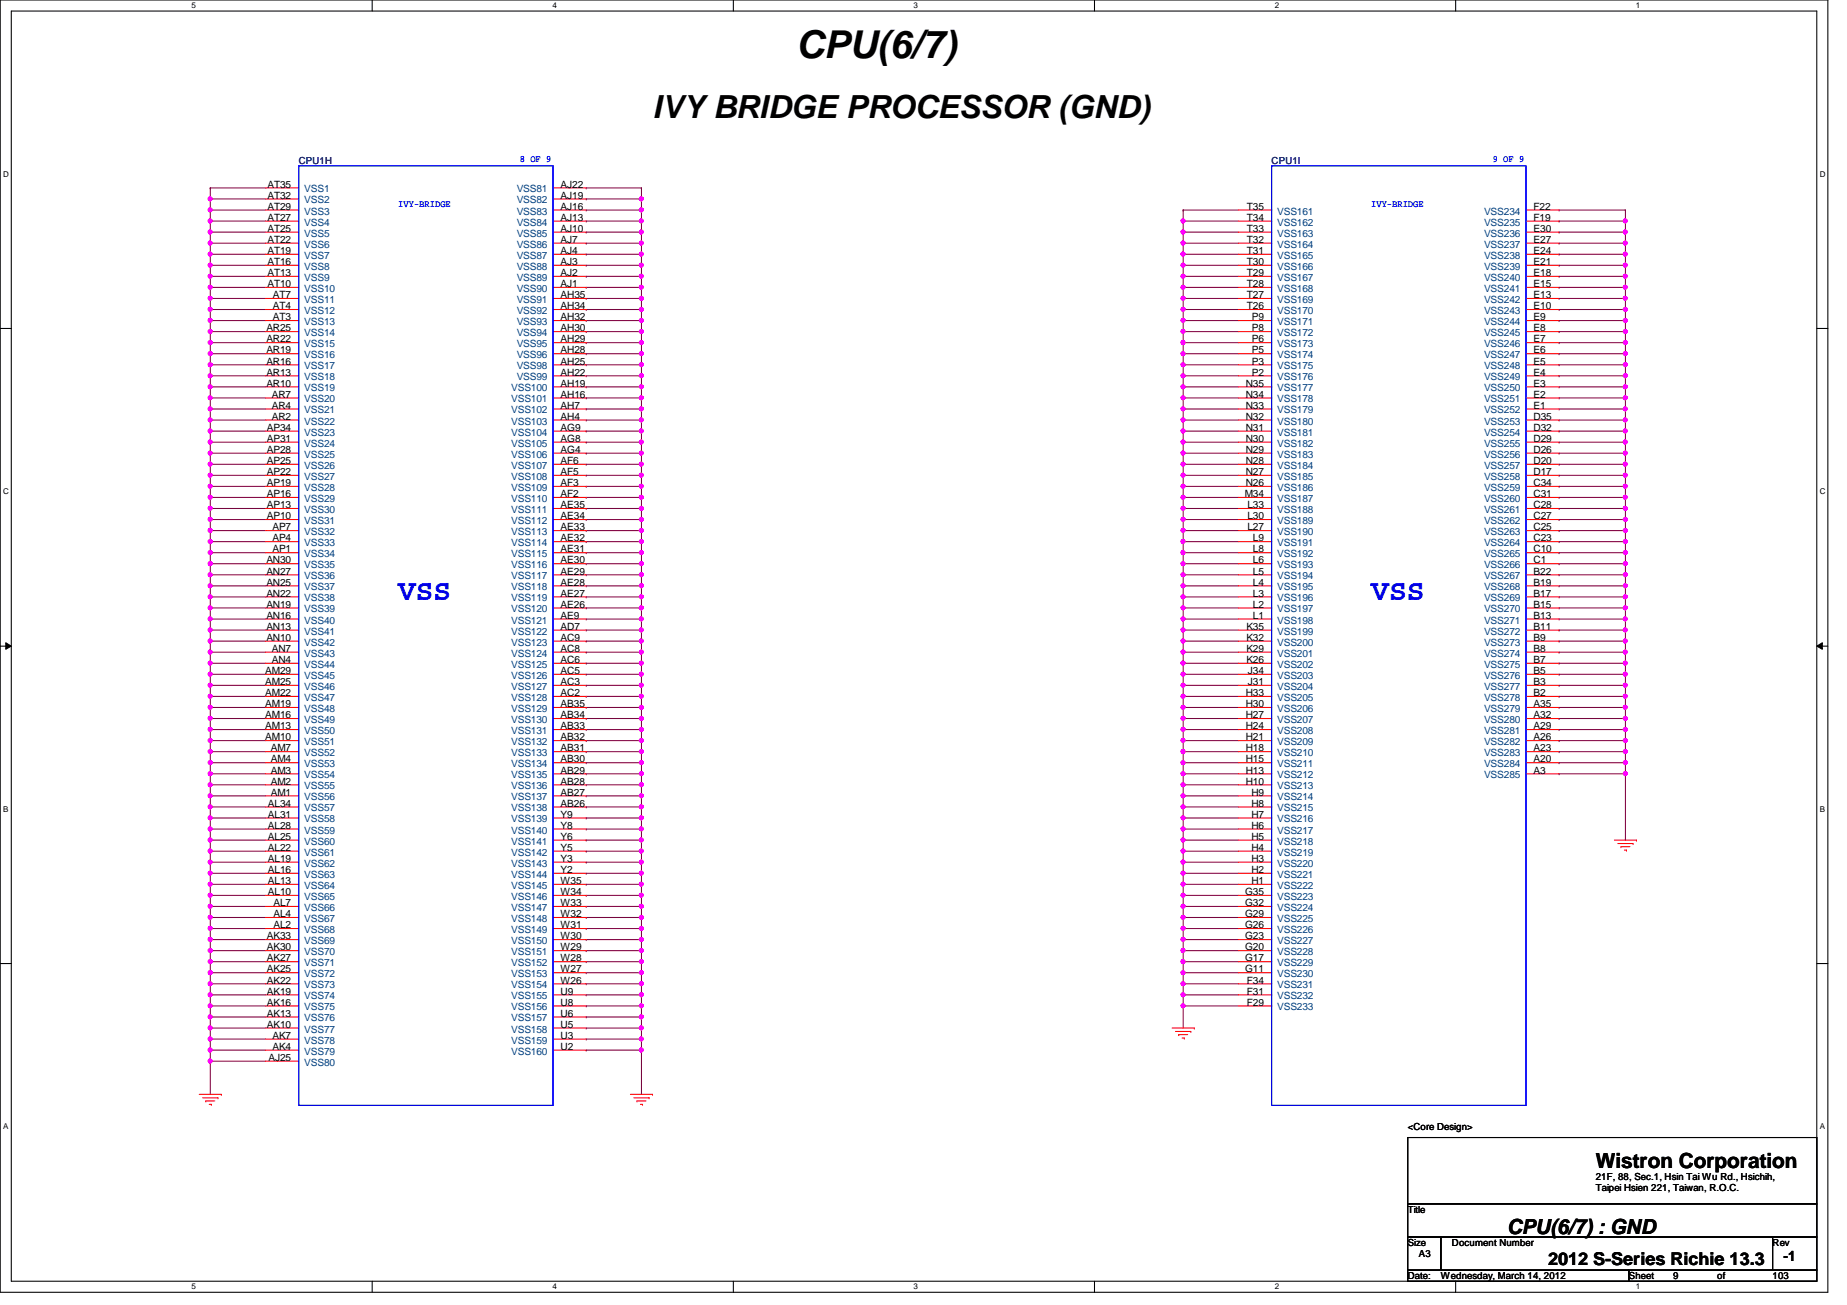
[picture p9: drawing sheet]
<svg xmlns="http://www.w3.org/2000/svg" width="297mm" height="210mm" viewBox="0 0 297 210" stroke-linecap="round" stroke-linejoin="round" font-family="sans-serif">
<defs><g id="words">
<text font-size="6.2" x="128.1" y="9.3">CPU(6/7)</text>
<text font-size="5.1" x="104.9" y="18.9">IVY BRIDGE PROCESSOR (GND)</text>
<g font-size="4.8" fill="#00f">
<text x="64" y="96.5">VSS</text>
<text x="220.5" y="96.5">VSS</text>
</g>
<g font-size="3.3">
<text x="256.6" y="187.9">Wistron Corporation</text>
<text x="242.4" y="198.5">CPU(6/7) : GND</text>
</g>
<text font-size="2.8" x="249" y="203.5">2012 S-Series Richie 13.3</text>
<text font-size="2.3" x="286.8" y="202.9">-1</text>
<g font-size="1.6" fill="#000080">
<text x="48" y="26.3">CPU1H</text>
<text x="204.5" y="26.3">CPU1I</text>
</g>
<g font-size="1.6" fill="#00f">
<text x="83.6" y="26.1">8 OF 9</text>
<text x="240.1" y="26.1">9 OF 9</text>
<text x="64" y="33.2">IVY-BRIDGE</text>
<text x="220.5" y="33.2">IVY-BRIDGE</text>
</g>
<g font-size="1.6">
<text x="43" y="30.2">AT35</text>
<text x="43" y="32">AT32</text>
<text x="43" y="33.7">AT29</text>
<text x="43" y="35.5">AT27</text>
<text x="90.2" y="30.2">AJ22</text>
<text x="90.2" y="32">AJ19</text>
<text x="90.2" y="33.7">AJ16</text>
<text x="90.2" y="35.5">AJ13</text>
<text x="200.5" y="33.7">T35</text>
<text x="200.5" y="35.5">T34</text>
<text x="246.6" y="33.7">F22</text>
<text x="246.6" y="35.5">F19</text>
<text x="43" y="37.3">AT25</text>
<text x="43" y="39.1">AT22</text>
<text x="43" y="40.9">AT19</text>
<text x="90.2" y="37.3">AJ10</text>
<text x="90.2" y="39.1">AJ7</text>
<text x="90.2" y="40.9">AJ4</text>
<text x="200.5" y="37.3">T33</text>
<text x="200.5" y="39.1">T32</text>
<text x="200.5" y="40.9">T31</text>
<text x="246.6" y="37.3">E30</text>
<text x="246.6" y="39.1">E27</text>
<text x="246.6" y="40.9">E24</text>
<text x="43" y="42.6">AT16</text>
<text x="43" y="44.4">AT13</text>
<text x="43" y="46.2">AT10</text>
<text x="43.9" y="48">AT7</text>
<text x="90.2" y="42.6">AJ3</text>
<text x="90.2" y="44.4">AJ2</text>
<text x="90.2" y="46.2">AJ1</text>
<text x="90.2" y="48">AH35</text>
<text x="200.5" y="42.6">T30</text>
<text x="200.5" y="44.4">T29</text>
<text x="200.5" y="46.2">T28</text>
<text x="200.5" y="48">T27</text>
<text x="246.6" y="42.6">E21</text>
<text x="246.6" y="44.4">E18</text>
<text x="246.6" y="46.2">E15</text>
<text x="246.6" y="48">E13</text>
<text x="42.8" y="53.3">AR25</text>
<text x="43.9" y="49.7">AT4</text>
<text x="43.9" y="51.5">AT3</text>
<text x="90.2" y="49.7">AH34</text>
<text x="90.2" y="51.5">AH32</text>
<text x="90.2" y="53.3">AH30</text>
<text x="200.5" y="49.7">T26</text>
<text x="201.3" y="51.5">P9</text>
<text x="201.3" y="53.3">P8</text>
<text x="246.6" y="49.7">E10</text>
<text x="246.6" y="51.5">E9</text>
<text x="246.6" y="53.3">E8</text>
<text x="42.8" y="55.1">AR22</text>
<text x="42.8" y="56.9">AR19</text>
<text x="42.8" y="58.6">AR16</text>
<text x="90.2" y="55.1">AH29</text>
<text x="90.2" y="56.9">AH28</text>
<text x="90.2" y="58.6">AH25</text>
<text x="201.3" y="55.1">P6</text>
<text x="201.3" y="56.9">P5</text>
<text x="201.3" y="58.6">P3</text>
<text x="246.6" y="55.1">E7</text>
<text x="246.6" y="56.9">E6</text>
<text x="246.6" y="58.6">E5</text>
<text x="42.8" y="60.4">AR13</text>
<text x="42.8" y="62.2">AR10</text>
<text x="43.7" y="64">AR7</text>
<text x="43.7" y="65.7">AR4</text>
<text x="90.2" y="60.4">AH22</text>
<text x="90.2" y="62.2">AH19</text>
<text x="90.2" y="64">AH16</text>
<text x="90.2" y="65.7">AH7</text>
<text x="200.4" y="62.2">N35</text>
<text x="200.4" y="64">N34</text>
<text x="200.4" y="65.7">N33</text>
<text x="201.3" y="60.4">P2</text>
<text x="246.6" y="60.4">E4</text>
<text x="246.6" y="62.2">E3</text>
<text x="246.6" y="64">E2</text>
<text x="246.6" y="65.7">E1</text>
<text x="42.9" y="69.3">AP34</text>
<text x="42.9" y="71.1">AP31</text>
<text x="43.7" y="67.5">AR2</text>
<text x="90.2" y="67.5">AH4</text>
<text x="90.2" y="69.3">AG9</text>
<text x="90.2" y="71.1">AG8</text>
<text x="200.4" y="67.5">N32</text>
<text x="200.4" y="69.3">N31</text>
<text x="200.4" y="71.1">N30</text>
<text x="246.6" y="67.5">D35</text>
<text x="246.6" y="69.3">D32</text>
<text x="246.6" y="71.1">D29</text>
<text x="42.9" y="72.9">AP28</text>
<text x="42.9" y="74.6">AP25</text>
<text x="42.9" y="76.4">AP22</text>
<text x="90.2" y="72.9">AG4</text>
<text x="90.2" y="74.6">AF6</text>
<text x="90.2" y="76.4">AF5</text>
<text x="200.4" y="72.9">N29</text>
<text x="200.4" y="74.6">N28</text>
<text x="200.4" y="76.4">N27</text>
<text x="246.6" y="72.9">D26</text>
<text x="246.6" y="74.6">D20</text>
<text x="246.6" y="76.4">D17</text>
<text x="42.9" y="78.2">AP19</text>
<text x="42.9" y="80">AP16</text>
<text x="42.9" y="81.7">AP13</text>
<text x="42.9" y="83.5">AP10</text>
<text x="90.2" y="78.2">AF3</text>
<text x="90.2" y="80">AF2</text>
<text x="90.2" y="81.7">AE35</text>
<text x="90.2" y="83.5">AE34</text>
<text x="200.2" y="80">M34</text>
<text x="200.4" y="78.2">N26</text>
<text x="200.6" y="81.7">L33</text>
<text x="200.6" y="83.5">L30</text>
<text x="246.6" y="78.2">C34</text>
<text x="246.6" y="80">C31</text>
<text x="246.6" y="81.7">C28</text>
<text x="246.6" y="83.5">C27</text>
<text x="43.8" y="85.3">AP7</text>
<text x="43.8" y="87.1">AP4</text>
<text x="43.8" y="88.9">AP1</text>
<text x="90.2" y="85.3">AE33</text>
<text x="90.2" y="87.1">AE32</text>
<text x="90.2" y="88.9">AE31</text>
<text x="200.6" y="85.3">L27</text>
<text x="201.5" y="87.1">L9</text>
<text x="201.5" y="88.9">L8</text>
<text x="246.6" y="85.3">C25</text>
<text x="246.6" y="87.1">C23</text>
<text x="246.6" y="88.9">C10</text>
<text x="42.8" y="90.6">AN30</text>
<text x="42.8" y="92.4">AN27</text>
<text x="42.8" y="94.2">AN25</text>
<text x="42.8" y="96">AN22</text>
<text x="90.2" y="90.6">AE30</text>
<text x="90.2" y="92.4">AE29</text>
<text x="90.2" y="94.2">AE28</text>
<text x="90.2" y="96">AE27</text>
<text x="201.5" y="90.6">L6</text>
<text x="201.5" y="92.4">L5</text>
<text x="201.5" y="94.2">L4</text>
<text x="201.5" y="96">L3</text>
<text x="246.6" y="90.6">C1</text>
<text x="246.6" y="92.4">B22</text>
<text x="246.6" y="94.2">B19</text>
<text x="246.6" y="96">B17</text>
<text x="42.8" y="97.7">AN19</text>
<text x="42.8" y="99.5">AN16</text>
<text x="42.8" y="101.3">AN13</text>
<text x="90.2" y="97.7">AE26</text>
<text x="90.2" y="99.5">AE9</text>
<text x="90.2" y="101.3">AD7</text>
<text x="200.4" y="101.3">K35</text>
<text x="201.5" y="97.7">L2</text>
<text x="201.5" y="99.5">L1</text>
<text x="246.6" y="97.7">B15</text>
<text x="246.6" y="99.5">B13</text>
<text x="246.6" y="101.3">B11</text>
<text x="42.8" y="103.1">AN10</text>
<text x="43.7" y="104.9">AN7</text>
<text x="43.7" y="106.6">AN4</text>
<text x="90.2" y="103.1">AC9</text>
<text x="90.2" y="104.9">AC8</text>
<text x="90.2" y="106.6">AC6</text>
<text x="200.4" y="103.1">K32</text>
<text x="200.4" y="104.9">K29</text>
<text x="200.4" y="106.6">K26</text>
<text x="246.6" y="103.1">B9</text>
<text x="246.6" y="104.9">B8</text>
<text x="246.6" y="106.6">B7</text>
<text x="42.7" y="108.4">AM29</text>
<text x="42.7" y="110.2">AM25</text>
<text x="42.7" y="112">AM22</text>
<text x="42.7" y="113.7">AM19</text>
<text x="90.2" y="108.4">AC5</text>
<text x="90.2" y="110.2">AC3</text>
<text x="90.2" y="112">AC2</text>
<text x="90.2" y="113.7">AB35</text>
<text x="200.4" y="112">H33</text>
<text x="200.4" y="113.7">H30</text>
<text x="200.7" y="108.4">J34</text>
<text x="200.7" y="110.2">J31</text>
<text x="246.6" y="108.4">B5</text>
<text x="246.6" y="110.2">B3</text>
<text x="246.6" y="112">B2</text>
<text x="246.6" y="113.7">A35</text>
<text x="42.7" y="115.5">AM16</text>
<text x="42.7" y="117.3">AM13</text>
<text x="42.7" y="119.1">AM10</text>
<text x="90.2" y="115.5">AB34</text>
<text x="90.2" y="117.3">AB33</text>
<text x="90.2" y="119.1">AB32</text>
<text x="200.4" y="115.5">H27</text>
<text x="200.4" y="117.3">H24</text>
<text x="200.4" y="119.1">H21</text>
<text x="246.6" y="115.5">A32</text>
<text x="246.6" y="117.3">A29</text>
<text x="246.6" y="119.1">A26</text>
<text x="43.6" y="120.9">AM7</text>
<text x="43.6" y="122.6">AM4</text>
<text x="43.6" y="124.4">AM3</text>
<text x="90.2" y="120.9">AB31</text>
<text x="90.2" y="122.6">AB30</text>
<text x="90.2" y="124.4">AB29</text>
<text x="200.4" y="120.9">H18</text>
<text x="200.4" y="122.6">H15</text>
<text x="200.4" y="124.4">H13</text>
<text x="246.6" y="120.9">A23</text>
<text x="246.6" y="122.6">A20</text>
<text x="246.6" y="124.4">A3</text>
<text x="43.1" y="129.8">AL34</text>
<text x="43.1" y="131.5">AL31</text>
<text x="43.6" y="126.2">AM2</text>
<text x="43.6" y="128">AM1</text>
<text x="90.2" y="126.2">AB28</text>
<text x="90.2" y="128">AB27</text>
<text x="90.2" y="129.8">AB26</text>
<text x="90.2" y="131.5">Y9</text>
<text x="200.4" y="126.2">H10</text>
<text x="201.2" y="128">H9</text>
<text x="201.2" y="129.8">H8</text>
<text x="201.2" y="131.5">H7</text>
<text x="43.1" y="133.3">AL28</text>
<text x="43.1" y="135.1">AL25</text>
<text x="43.1" y="136.9">AL22</text>
<text x="90.2" y="133.3">Y8</text>
<text x="90.2" y="135.1">Y6</text>
<text x="90.2" y="136.9">Y5</text>
<text x="201.2" y="133.3">H6</text>
<text x="201.2" y="135.1">H5</text>
<text x="201.2" y="136.9">H4</text>
<text x="43.1" y="138.6">AL19</text>
<text x="43.1" y="140.4">AL16</text>
<text x="43.1" y="142.2">AL13</text>
<text x="43.1" y="144">AL10</text>
<text x="90.2" y="138.6">Y3</text>
<text x="90.2" y="140.4">Y2</text>
<text x="90.2" y="142.2">W35</text>
<text x="90.2" y="144">W34</text>
<text x="200.2" y="144">G35</text>
<text x="201.2" y="138.6">H3</text>
<text x="201.2" y="140.4">H2</text>
<text x="201.2" y="142.2">H1</text>
<text x="44" y="145.8">AL7</text>
<text x="44" y="147.5">AL4</text>
<text x="44" y="149.3">AL2</text>
<text x="90.2" y="145.8">W33</text>
<text x="90.2" y="147.5">W32</text>
<text x="90.2" y="149.3">W31</text>
<text x="200.2" y="145.8">G32</text>
<text x="200.2" y="147.5">G29</text>
<text x="200.2" y="149.3">G26</text>
<text x="42.9" y="151.1">AK33</text>
<text x="42.9" y="152.9">AK30</text>
<text x="42.9" y="154.6">AK27</text>
<text x="90.2" y="151.1">W30</text>
<text x="90.2" y="152.9">W29</text>
<text x="90.2" y="154.6">W28</text>
<text x="200.2" y="151.1">G23</text>
<text x="200.2" y="152.9">G20</text>
<text x="200.2" y="154.6">G17</text>
<text x="42.9" y="156.4">AK25</text>
<text x="42.9" y="158.2">AK22</text>
<text x="42.9" y="160">AK19</text>
<text x="42.9" y="161.8">AK16</text>
<text x="90.2" y="156.4">W27</text>
<text x="90.2" y="158.2">W26</text>
<text x="90.2" y="160">U9</text>
<text x="90.2" y="161.8">U8</text>
<text x="200.2" y="156.4">G11</text>
<text x="200.5" y="158.2">F34</text>
<text x="200.5" y="160">F31</text>
<text x="200.5" y="161.8">F29</text>
<text x="42.9" y="163.5">AK13</text>
<text x="42.9" y="165.3">AK10</text>
<text x="43.8" y="167.1">AK7</text>
<text x="90.2" y="163.5">U6</text>
<text x="90.2" y="165.3">U5</text>
<text x="90.2" y="167.1">U3</text>
<text x="43.2" y="170.6">AJ25</text>
<text x="43.8" y="168.9">AK4</text>
<text x="90.2" y="168.9">U2</text>
<text x="226.4" y="181.7">&lt;Core Design&gt;</text>
<text x="256.6" y="189.7">21F, 88, Sec.1, Hsin Tai Wu Rd., Hsichih,</text>
<text x="256.6" y="191.6">Taipei Hsien 221, Taiwan, R.O.C.</text>
<text x="226.4" y="195.1">Title</text>
<text x="226.4" y="200.4">Size</text>
<text x="228.2" y="202.2">A3</text>
<text x="233.5" y="200.4">Document Number</text>
<text x="285.1" y="200.4">Rev</text>
<text x="226.4" y="205.7">Date:</text>
<text x="231.7" y="205.7">Wednesday, March 14, 2012</text>
<text x="262" y="205.7">Sheet</text>
<text x="269.1" y="205.7">9</text>
<text x="276.2" y="205.7">of</text>
<text x="285.1" y="205.7">103</text>
</g>
<g font-size="1.6" fill="#004080">
<text x="48.9" y="30.9">VSS1</text>
<text x="48.9" y="32.7">VSS2</text>
<text x="48.9" y="34.5">VSS3</text>
<text x="83.1" y="30.9">VSS81</text>
<text x="83.1" y="32.7">VSS82</text>
<text x="83.1" y="34.5">VSS83</text>
<text x="205.4" y="34.5">VSS161</text>
<text x="238.7" y="34.5">VSS234</text>
<text x="48.9" y="36.3">VSS4</text>
<text x="48.9" y="38.1">VSS5</text>
<text x="48.9" y="39.8">VSS6</text>
<text x="48.9" y="41.6">VSS7</text>
<text x="83.1" y="36.3">VSS84</text>
<text x="83.1" y="38.1">VSS85</text>
<text x="83.1" y="39.8">VSS86</text>
<text x="83.1" y="41.6">VSS87</text>
<text x="205.4" y="36.3">VSS162</text>
<text x="205.4" y="38.1">VSS163</text>
<text x="205.4" y="39.8">VSS164</text>
<text x="205.4" y="41.6">VSS165</text>
<text x="238.7" y="36.3">VSS235</text>
<text x="238.7" y="38.1">VSS236</text>
<text x="238.7" y="39.8">VSS237</text>
<text x="238.7" y="41.6">VSS238</text>
<text x="48.9" y="43.4">VSS8</text>
<text x="48.9" y="45.2">VSS9</text>
<text x="48.9" y="46.9">VSS10</text>
<text x="83.1" y="43.4">VSS88</text>
<text x="83.1" y="45.2">VSS89</text>
<text x="83.1" y="46.9">VSS90</text>
<text x="205.4" y="43.4">VSS166</text>
<text x="205.4" y="45.2">VSS167</text>
<text x="205.4" y="46.9">VSS168</text>
<text x="238.7" y="43.4">VSS239</text>
<text x="238.7" y="45.2">VSS240</text>
<text x="238.7" y="46.9">VSS241</text>
<text x="48.9" y="48.7">VSS11</text>
<text x="48.9" y="50.5">VSS12</text>
<text x="48.9" y="52.3">VSS13</text>
<text x="83.1" y="48.7">VSS91</text>
<text x="83.1" y="50.5">VSS92</text>
<text x="83.1" y="52.3">VSS93</text>
<text x="205.4" y="48.7">VSS169</text>
<text x="205.4" y="50.5">VSS170</text>
<text x="205.4" y="52.3">VSS171</text>
<text x="238.7" y="48.7">VSS242</text>
<text x="238.7" y="50.5">VSS243</text>
<text x="238.7" y="52.3">VSS244</text>
<text x="48.9" y="54.1">VSS14</text>
<text x="48.9" y="55.8">VSS15</text>
<text x="48.9" y="57.6">VSS16</text>
<text x="48.9" y="59.4">VSS17</text>
<text x="83.1" y="54.1">VSS94</text>
<text x="83.1" y="55.8">VSS95</text>
<text x="83.1" y="57.6">VSS96</text>
<text x="83.1" y="59.4">VSS98</text>
<text x="205.4" y="54.1">VSS172</text>
<text x="205.4" y="55.8">VSS173</text>
<text x="205.4" y="57.6">VSS174</text>
<text x="205.4" y="59.4">VSS175</text>
<text x="238.7" y="54.1">VSS245</text>
<text x="238.7" y="55.8">VSS246</text>
<text x="238.7" y="57.6">VSS247</text>
<text x="238.7" y="59.4">VSS248</text>
<text x="48.9" y="61.2">VSS18</text>
<text x="48.9" y="62.9">VSS19</text>
<text x="48.9" y="64.7">VSS20</text>
<text x="82.2" y="62.9">VSS100</text>
<text x="82.2" y="64.7">VSS101</text>
<text x="83.1" y="61.2">VSS99</text>
<text x="205.4" y="61.2">VSS176</text>
<text x="205.4" y="62.9">VSS177</text>
<text x="205.4" y="64.7">VSS178</text>
<text x="238.7" y="61.2">VSS249</text>
<text x="238.7" y="62.9">VSS250</text>
<text x="238.7" y="64.7">VSS251</text>
<text x="48.9" y="66.5">VSS21</text>
<text x="48.9" y="68.3">VSS22</text>
<text x="48.9" y="70.1">VSS23</text>
<text x="48.9" y="71.8">VSS24</text>
<text x="82.2" y="66.5">VSS102</text>
<text x="82.2" y="68.3">VSS103</text>
<text x="82.2" y="70.1">VSS104</text>
<text x="82.2" y="71.8">VSS105</text>
<text x="205.4" y="66.5">VSS179</text>
<text x="205.4" y="68.3">VSS180</text>
<text x="205.4" y="70.1">VSS181</text>
<text x="205.4" y="71.8">VSS182</text>
<text x="238.7" y="66.5">VSS252</text>
<text x="238.7" y="68.3">VSS253</text>
<text x="238.7" y="70.1">VSS254</text>
<text x="238.7" y="71.8">VSS255</text>
<text x="48.9" y="73.6">VSS25</text>
<text x="48.9" y="75.4">VSS26</text>
<text x="48.9" y="77.2">VSS27</text>
<text x="82.2" y="73.6">VSS106</text>
<text x="82.2" y="75.4">VSS107</text>
<text x="82.2" y="77.2">VSS108</text>
<text x="205.4" y="73.6">VSS183</text>
<text x="205.4" y="75.4">VSS184</text>
<text x="205.4" y="77.2">VSS185</text>
<text x="238.7" y="73.6">VSS256</text>
<text x="238.7" y="75.4">VSS257</text>
<text x="238.7" y="77.2">VSS258</text>
<text x="48.9" y="79">VSS28</text>
<text x="48.9" y="80.7">VSS29</text>
<text x="48.9" y="82.5">VSS30</text>
<text x="82.2" y="79">VSS109</text>
<text x="82.2" y="80.7">VSS110</text>
<text x="82.2" y="82.5">VSS111</text>
<text x="205.4" y="79">VSS186</text>
<text x="205.4" y="80.7">VSS187</text>
<text x="205.4" y="82.5">VSS188</text>
<text x="238.7" y="79">VSS259</text>
<text x="238.7" y="80.7">VSS260</text>
<text x="238.7" y="82.5">VSS261</text>
<text x="48.9" y="84.3">VSS31</text>
<text x="48.9" y="86.1">VSS32</text>
<text x="48.9" y="87.8">VSS33</text>
<text x="48.9" y="89.6">VSS34</text>
<text x="82.2" y="84.3">VSS112</text>
<text x="82.2" y="86.1">VSS113</text>
<text x="82.2" y="87.8">VSS114</text>
<text x="82.2" y="89.6">VSS115</text>
<text x="205.4" y="84.3">VSS189</text>
<text x="205.4" y="86.1">VSS190</text>
<text x="205.4" y="87.8">VSS191</text>
<text x="205.4" y="89.6">VSS192</text>
<text x="238.7" y="84.3">VSS262</text>
<text x="238.7" y="86.1">VSS263</text>
<text x="238.7" y="87.8">VSS264</text>
<text x="238.7" y="89.6">VSS265</text>
<text x="48.9" y="91.4">VSS35</text>
<text x="48.9" y="93.2">VSS36</text>
<text x="48.9" y="95">VSS37</text>
<text x="82.2" y="91.4">VSS116</text>
<text x="82.2" y="93.2">VSS117</text>
<text x="82.2" y="95">VSS118</text>
<text x="205.4" y="91.4">VSS193</text>
<text x="205.4" y="93.2">VSS194</text>
<text x="205.4" y="95">VSS195</text>
<text x="238.7" y="91.4">VSS266</text>
<text x="238.7" y="93.2">VSS267</text>
<text x="238.7" y="95">VSS268</text>
<text x="48.9" y="96.7">VSS38</text>
<text x="48.9" y="98.5">VSS39</text>
<text x="48.9" y="100.3">VSS40</text>
<text x="82.2" y="96.7">VSS119</text>
<text x="82.2" y="98.5">VSS120</text>
<text x="82.2" y="100.3">VSS121</text>
<text x="205.4" y="96.7">VSS196</text>
<text x="205.4" y="98.5">VSS197</text>
<text x="205.4" y="100.3">VSS198</text>
<text x="238.7" y="96.7">VSS269</text>
<text x="238.7" y="98.5">VSS270</text>
<text x="238.7" y="100.3">VSS271</text>
<text x="48.9" y="102.1">VSS41</text>
<text x="48.9" y="103.8">VSS42</text>
<text x="48.9" y="105.6">VSS43</text>
<text x="48.9" y="107.4">VSS44</text>
<text x="82.2" y="102.1">VSS122</text>
<text x="82.2" y="103.8">VSS123</text>
<text x="82.2" y="105.6">VSS124</text>
<text x="82.2" y="107.4">VSS125</text>
<text x="205.4" y="102.1">VSS199</text>
<text x="205.4" y="103.8">VSS200</text>
<text x="205.4" y="105.6">VSS201</text>
<text x="205.4" y="107.4">VSS202</text>
<text x="238.7" y="102.1">VSS272</text>
<text x="238.7" y="103.8">VSS273</text>
<text x="238.7" y="105.6">VSS274</text>
<text x="238.7" y="107.4">VSS275</text>
<text x="48.9" y="109.2">VSS45</text>
<text x="48.9" y="111">VSS46</text>
<text x="48.9" y="112.7">VSS47</text>
<text x="82.2" y="109.2">VSS126</text>
<text x="82.2" y="111">VSS127</text>
<text x="82.2" y="112.7">VSS128</text>
<text x="205.4" y="109.2">VSS203</text>
<text x="205.4" y="111">VSS204</text>
<text x="205.4" y="112.7">VSS205</text>
<text x="238.7" y="109.2">VSS276</text>
<text x="238.7" y="111">VSS277</text>
<text x="238.7" y="112.7">VSS278</text>
<text x="48.9" y="114.5">VSS48</text>
<text x="48.9" y="116.3">VSS49</text>
<text x="48.9" y="118.1">VSS50</text>
<text x="48.9" y="119.8">VSS51</text>
<text x="82.2" y="114.5">VSS129</text>
<text x="82.2" y="116.3">VSS130</text>
<text x="82.2" y="118.1">VSS131</text>
<text x="82.2" y="119.8">VSS132</text>
<text x="205.4" y="114.5">VSS206</text>
<text x="205.4" y="116.3">VSS207</text>
<text x="205.4" y="118.1">VSS208</text>
<text x="205.4" y="119.8">VSS209</text>
<text x="238.7" y="114.5">VSS279</text>
<text x="238.7" y="116.3">VSS280</text>
<text x="238.7" y="118.1">VSS281</text>
<text x="238.7" y="119.8">VSS282</text>
<text x="48.9" y="121.6">VSS52</text>
<text x="48.9" y="123.4">VSS53</text>
<text x="48.9" y="125.2">VSS54</text>
<text x="82.2" y="121.6">VSS133</text>
<text x="82.2" y="123.4">VSS134</text>
<text x="82.2" y="125.2">VSS135</text>
<text x="205.4" y="121.6">VSS210</text>
<text x="205.4" y="123.4">VSS211</text>
<text x="205.4" y="125.2">VSS212</text>
<text x="238.7" y="121.6">VSS283</text>
<text x="238.7" y="123.4">VSS284</text>
<text x="238.7" y="125.2">VSS285</text>
<text x="48.9" y="127">VSS55</text>
<text x="48.9" y="128.7">VSS56</text>
<text x="48.9" y="130.5">VSS57</text>
<text x="82.2" y="127">VSS136</text>
<text x="82.2" y="128.7">VSS137</text>
<text x="82.2" y="130.5">VSS138</text>
<text x="205.4" y="127">VSS213</text>
<text x="205.4" y="128.7">VSS214</text>
<text x="205.4" y="130.5">VSS215</text>
<text x="48.9" y="132.3">VSS58</text>
<text x="48.9" y="134.1">VSS59</text>
<text x="48.9" y="135.8">VSS60</text>
<text x="48.9" y="137.6">VSS61</text>
<text x="82.2" y="132.3">VSS139</text>
<text x="82.2" y="134.1">VSS140</text>
<text x="82.2" y="135.8">VSS141</text>
<text x="82.2" y="137.6">VSS142</text>
<text x="205.4" y="132.3">VSS216</text>
<text x="205.4" y="134.1">VSS217</text>
<text x="205.4" y="135.8">VSS218</text>
<text x="205.4" y="137.6">VSS219</text>
<text x="48.9" y="139.4">VSS62</text>
<text x="48.9" y="141.2">VSS63</text>
<text x="48.9" y="143">VSS64</text>
<text x="82.2" y="139.4">VSS143</text>
<text x="82.2" y="141.2">VSS144</text>
<text x="82.2" y="143">VSS145</text>
<text x="205.4" y="139.4">VSS220</text>
<text x="205.4" y="141.2">VSS221</text>
<text x="205.4" y="143">VSS222</text>
<text x="48.9" y="144.7">VSS65</text>
<text x="48.9" y="146.5">VSS66</text>
<text x="48.9" y="148.3">VSS67</text>
<text x="82.2" y="144.7">VSS146</text>
<text x="82.2" y="146.5">VSS147</text>
<text x="82.2" y="148.3">VSS148</text>
<text x="205.4" y="144.7">VSS223</text>
<text x="205.4" y="146.5">VSS224</text>
<text x="205.4" y="148.3">VSS225</text>
<text x="48.9" y="150.1">VSS68</text>
<text x="48.9" y="151.8">VSS69</text>
<text x="48.9" y="153.6">VSS70</text>
<text x="48.9" y="155.4">VSS71</text>
<text x="82.2" y="150.1">VSS149</text>
<text x="82.2" y="151.8">VSS150</text>
<text x="82.2" y="153.6">VSS151</text>
<text x="82.2" y="155.4">VSS152</text>
<text x="205.4" y="150.1">VSS226</text>
<text x="205.4" y="151.8">VSS227</text>
<text x="205.4" y="153.6">VSS228</text>
<text x="205.4" y="155.4">VSS229</text>
<text x="48.9" y="157.2">VSS72</text>
<text x="48.9" y="159">VSS73</text>
<text x="48.9" y="160.7">VSS74</text>
<text x="82.2" y="157.2">VSS153</text>
<text x="82.2" y="159">VSS154</text>
<text x="82.2" y="160.7">VSS155</text>
<text x="205.4" y="157.2">VSS230</text>
<text x="205.4" y="159">VSS231</text>
<text x="205.4" y="160.7">VSS232</text>
<text x="48.9" y="162.5">VSS75</text>
<text x="48.9" y="164.3">VSS76</text>
<text x="48.9" y="166.1">VSS77</text>
<text x="48.9" y="167.9">VSS78</text>
<text x="82.2" y="162.5">VSS156</text>
<text x="82.2" y="164.3">VSS157</text>
<text x="82.2" y="166.1">VSS158</text>
<text x="82.2" y="167.9">VSS159</text>
<text x="205.4" y="162.5">VSS233</text>
<text x="48.9" y="169.6">VSS79</text>
<text x="48.9" y="171.4">VSS80</text>
<text x="82.2" y="169.6">VSS160</text>
</g>
<g font-size="1.3">
<text x="30.8" y="1.3">5</text>
<text x="88.9" y="1.3">4</text>
<text x="146.9" y="1.3">3</text>
<text x="205" y="1.3">2</text>
<text x="263.1" y="1.3">1</text>
<text x=".5" y="28.4">D</text>
<text x="292.6" y="28.4">D</text>
<text x=".5" y="79.5">C</text>
<text x="292.6" y="79.5">C</text>
<text x=".5" y="130.6">B</text>
<text x="292.6" y="130.6">B</text>
<text x=".5" y="181.7">A</text>
<text x="292.6" y="181.7">A</text>
<text x="30.8" y="207.4">5</text>
<text x="88.9" y="207.4">4</text>
<text x="146.9" y="207.4">3</text>
<text x="205" y="207.4">2</text>
<text x="263.1" y="207.4">1</text>
</g>
</g></defs>
<path d="M0 0h294v207.9h-294zM1.8 1.8h290.4v204.3h-290.4z" fill="none" stroke="#000" stroke-width=".17"/>
<g fill="#fff">
<path d="M30.8 .2h.7v1.4h-.7z"/>
<path d="M30.8 206.2h.7v1.4h-.7z"/>
</g>
<path d="M59.9 0v1.8M59.9 206.1v1.8" fill="none" stroke="#000" stroke-width=".17"/>
<g fill="#fff">
<path d="M88.9 .2h.6v1.4h-.6z"/>
<path d="M88.9 206.2h.6v1.4h-.6z"/>
</g>
<path d="M117.9 0v1.8M117.9 206.1v1.8" fill="none" stroke="#000" stroke-width=".17"/>
<g fill="#fff">
<path d="M146.9 .2h.7v1.4h-.7z"/>
<path d="M146.9 206.2h.7v1.4h-.7z"/>
</g>
<path d="M176 0v1.8M176 206.1v1.8" fill="none" stroke="#000" stroke-width=".17"/>
<g fill="#fff">
<path d="M205 .2h.7v1.4h-.7z"/>
<path d="M205 206.2h.7v1.4h-.7z"/>
</g>
<path d="M234.1 0v1.8M234.1 206.1v1.8" fill="none" stroke="#000" stroke-width=".17"/>
<g fill="#fff">
<path d="M263.1 .2h.7v1.4h-.7z"/>
<path d="M263.1 206.2h.7v1.4h-.7z"/>
<path d="M.5 27.3h.9v1.4h-.9z"/>
<path d="M292.6 27.3h.9v1.4h-.9z"/>
<path d="M.5 78.4h.9v1.4h-.9z"/>
<path d="M292.6 78.4h.9v1.4h-.9z"/>
</g>
<path d="M0 52.8h1.8M292.2 52.8h1.8" fill="none" stroke="#000" stroke-width=".17"/>
<g fill="#fff">
<path d="M.5 129.5h.8v1.4h-.8z"/>
<path d="M292.6 129.5h.9v1.4h-.9z"/>
</g>
<path d="M0 103.9h1.8M292.2 103.9h1.8" fill="none" stroke="#000" stroke-width=".17"/>
<path d="M.9 103.4l.9 .5-.9 .5zM292.2 103.9l.9-.5v1z" fill="#000"/>
<path d="M.9 103.4l.9 .5-.9 .5zM292.2 103.9l.9-.5v1z" fill="none" stroke="#000" stroke-width=".16"/>
<g fill="#fff">
<path d="M.5 180.5h.8v1.4h-.8z"/>
<path d="M292.6 180.5h.9v1.4h-.9z"/>
</g>
<path d="M0 155h1.8M292.2 155h1.8" fill="none" stroke="#000" stroke-width=".17"/>
<path d="M33.8 53.3h.1M33.8 53.3v1.8M33.8 133.3h.1M33.8 133.3v1.8" fill="none" stroke="#800040" stroke-width=".17"/>
<circle cx="33.8" cy="53.3" r=".32" fill="#f0f"/>
<circle cx="33.8" cy="53.3" r=".32" fill="none" stroke="#f0f" stroke-width=".17"/>
<path d="M33.8 78.2h.1M33.8 78.2v3.6M33.8 80h.1" fill="none" stroke="#800040" stroke-width=".17"/>
<circle cx="33.8" cy="80" r=".32" fill="#f0f"/>
<circle cx="33.8" cy="80" r=".32" fill="none" stroke="#f0f" stroke-width=".17"/>
<path d="M33.8 30.2h.1M33.8 30.2v1.8M33.8 101.3h.1M33.8 101.3v1.8M261.4 119.1h.1M261.4 119.1v1.8" fill="none" stroke="#800040" stroke-width=".17"/>
<circle cx="261.4" cy="119.1" r=".32" fill="#f0f"/>
<circle cx="261.4" cy="119.1" r=".32" fill="none" stroke="#f0f" stroke-width=".17"/>
<g fill="none" stroke="#800040" stroke-width=".17">
<path d="M33.8 67.6h.1M33.8 69.3h.1M33.8 67.6v3.5M190.3 108.5h.1M190.3 108.5v1.7M33.8 122.7h.1M33.8 135.1h.1M33.8 122.7v1.8M33.8 135.1v1.8M33.8 142.2h.1M33.8 154.7h.1M33.8 142.2v1.8"/>
<path d="M33.8 154.7v1.8"/>
</g>
<circle cx="190.3" cy="108.4" r=".32" fill="#f0f"/>
<circle cx="190.3" cy="108.4" r=".32" fill="none" stroke="#f0f" stroke-width=".17"/>
<path d="M33.8 44.4h.1M33.8 44.4v1.8M190.3 112h.1M190.3 112v1.8" fill="none" stroke="#800040" stroke-width=".17"/>
<circle cx="190.3" cy="112" r=".32" fill="#f0f"/>
<circle cx="190.3" cy="112" r=".32" fill="none" stroke="#f0f" stroke-width=".17"/>
<path d="M190.3 92.5h.1M190.3 92.5v1.7" fill="none" stroke="#800040" stroke-width=".17"/>
<circle cx="190.3" cy="92.4" r=".32" fill="#f0f"/>
<circle cx="190.3" cy="92.4" r=".32" fill="none" stroke="#f0f" stroke-width=".17"/>
<path d="M190.3 90.7h.1M190.3 90.7v1.8" fill="none" stroke="#800040" stroke-width=".17"/>
<circle cx="190.3" cy="90.7" r=".32" fill="#f0f"/>
<circle cx="190.3" cy="90.7" r=".32" fill="none" stroke="#f0f" stroke-width=".17"/>
<path d="M190.3 33.8h.1M190.3 33.8v1.8M103.2 122.7h.1M103.2 122.7v1.8" fill="none" stroke="#800040" stroke-width=".17"/>
<circle cx="103.1" cy="122.7" r=".32" fill="#f0f"/>
<circle cx="103.1" cy="122.7" r=".32" fill="none" stroke="#f0f" stroke-width=".17"/>
<path d="M33.8 39.1h.1M33.8 39.1v1.8M33.8 42.7h.1M33.8 46.2h.1M33.8 42.7v1.7M33.8 46.2v1.8M33.8 83.6h.1M33.8 83.6v1.7" fill="none" stroke="#800040" stroke-width=".17"/>
<circle cx="33.8" cy="46.2" r=".32" fill="#f0f"/>
<circle cx="33.8" cy="46.2" r=".32" fill="none" stroke="#f0f" stroke-width=".17"/>
<path d="M190.3 103.1h.1M190.3 103.1v1.8M190.3 140.5h.1M190.3 140.5v1.7" fill="none" stroke="#800040" stroke-width=".17"/>
<circle cx="190.3" cy="103.1" r=".32" fill="#f0f"/>
<circle cx="190.3" cy="103.1" r=".32" fill="none" stroke="#f0f" stroke-width=".17"/>
<path d="M190.3 99.6h.1M190.3 96h.1M190.3 96v1.8M190.3 99.6v1.7" fill="none" stroke="#800040" stroke-width=".17"/>
<circle cx="190.3" cy="96" r=".32" fill="#f0f"/>
<circle cx="190.3" cy="96" r=".32" fill="none" stroke="#f0f" stroke-width=".17"/>
<path d="M103.2 135.1h.1M103.2 131.6h.1M103.2 131.6v1.7M103.2 135.1v1.8M190.3 154.7h.1M190.3 154.7v1.8" fill="none" stroke="#800040" stroke-width=".17"/>
<circle cx="103.1" cy="131.5" r=".32" fill="#f0f"/>
<circle cx="103.1" cy="131.5" r=".32" fill="none" stroke="#f0f" stroke-width=".17"/>
<path d="M33.8 35.6h.1M33.8 35.6v1.7" fill="none" stroke="#800040" stroke-width=".17"/>
<circle cx="33.8" cy="35.5" r=".32" fill="#f0f"/>
<circle cx="33.8" cy="35.5" r=".32" fill="none" stroke="#f0f" stroke-width=".17"/>
<path d="M190.3 51.6h.1M190.3 51.6v1.7" fill="none" stroke="#800040" stroke-width=".17"/>
<circle cx="190.3" cy="51.5" r=".32" fill="#f0f"/>
<circle cx="190.3" cy="51.5" r=".32" fill="none" stroke="#f0f" stroke-width=".17"/>
<path d="M190.3 49.8h.1M190.3 49.8v1.8" fill="none" stroke="#800040" stroke-width=".17"/>
<circle cx="190.3" cy="49.8" r=".32" fill="#f0f"/>
<circle cx="190.3" cy="49.8" r=".32" fill="none" stroke="#f0f" stroke-width=".17"/>
<path d="M190.3 48h.1M190.3 48v1.8" fill="none" stroke="#800040" stroke-width=".17"/>
<circle cx="190.3" cy="48" r=".32" fill="#f0f"/>
<circle cx="190.3" cy="48" r=".32" fill="none" stroke="#f0f" stroke-width=".17"/>
<path d="M103.2 49.8h.1M103.2 49.8v1.8" fill="none" stroke="#800040" stroke-width=".17"/>
<circle cx="103.1" cy="49.8" r=".32" fill="#f0f"/>
<circle cx="103.1" cy="49.8" r=".32" fill="none" stroke="#f0f" stroke-width=".17"/>
<path d="M190.3 135.1h.1M190.3 135.1v1.8M33.8 151.1h.1M33.8 140.5h.1M33.8 140.5v1.7M33.8 151.1v1.8" fill="none" stroke="#800040" stroke-width=".17"/>
<circle cx="190.3" cy="135.1" r=".32" fill="#f0f"/>
<circle cx="190.3" cy="135.1" r=".32" fill="none" stroke="#f0f" stroke-width=".17"/>
<path d="M190.3 117.3h.1M190.3 117.3v1.8" fill="none" stroke="#800040" stroke-width=".17"/>
<circle cx="190.3" cy="117.3" r=".32" fill="#f0f"/>
<circle cx="190.3" cy="117.3" r=".32" fill="none" stroke="#f0f" stroke-width=".17"/>
<path d="M190.3 80h.1M190.3 80v1.8" fill="none" stroke="#800040" stroke-width=".17"/>
<circle cx="190.3" cy="80" r=".32" fill="#f0f"/>
<circle cx="190.3" cy="80" r=".32" fill="none" stroke="#f0f" stroke-width=".17"/>
<path d="M190.3 78.2h.1M190.3 76.5h.1M190.3 74.7h.1M190.3 74.7v5.3" fill="none" stroke="#800040" stroke-width=".17"/>
<circle cx="190.3" cy="74.6" r=".32" fill="#f0f"/>
<circle cx="190.3" cy="74.6" r=".32" fill="none" stroke="#f0f" stroke-width=".17"/>
<path d="M190.3 71.1h.1M190.3 71.1v1.8" fill="none" stroke="#800040" stroke-width=".17"/>
<circle cx="190.3" cy="71.1" r=".32" fill="#f0f"/>
<circle cx="190.3" cy="71.1" r=".32" fill="none" stroke="#f0f" stroke-width=".17"/>
<path d="M190.3 64h.1M190.3 64v1.8" fill="none" stroke="#800040" stroke-width=".17"/>
<circle cx="190.3" cy="64" r=".32" fill="#f0f"/>
<circle cx="190.3" cy="64" r=".32" fill="none" stroke="#f0f" stroke-width=".17"/>
<path d="M103.2 106.7h.1M103.2 106.7v1.8" fill="none" stroke="#800040" stroke-width=".17"/>
<circle cx="103.1" cy="106.7" r=".32" fill="#f0f"/>
<circle cx="103.1" cy="106.7" r=".32" fill="none" stroke="#f0f" stroke-width=".17"/>
<path d="M103.2 33.8h.1M103.2 33.8v1.8" fill="none" stroke="#800040" stroke-width=".17"/>
<circle cx="103.1" cy="33.8" r=".32" fill="#f0f"/>
<circle cx="103.1" cy="33.8" r=".32" fill="none" stroke="#f0f" stroke-width=".17"/>
<path d="M33.8 40.9h.1M33.8 40.9v1.8M33.8 65.8h.1M33.8 65.8v1.8" fill="none" stroke="#800040" stroke-width=".17"/>
<circle cx="33.8" cy="65.8" r=".32" fill="#f0f"/>
<circle cx="33.8" cy="65.8" r=".32" fill="none" stroke="#f0f" stroke-width=".17"/>
<path d="M33.8 163.6h.1M33.8 163.6v1.8" fill="none" stroke="#800040" stroke-width=".17"/>
<circle cx="33.8" cy="163.5" r=".32" fill="#f0f"/>
<circle cx="33.8" cy="163.5" r=".32" fill="none" stroke="#f0f" stroke-width=".17"/>
<path d="M103.2 103.1h.1M103.2 103.1v1.8M190.3 136.9h.1M190.3 136.9v1.8" fill="none" stroke="#800040" stroke-width=".17"/>
<circle cx="103.1" cy="103.1" r=".32" fill="#f0f"/>
<circle cx="103.1" cy="103.1" r=".32" fill="none" stroke="#f0f" stroke-width=".17"/>
<path d="M103.2 80h.1M103.2 80v1.8" fill="none" stroke="#800040" stroke-width=".17"/>
<circle cx="103.1" cy="80" r=".32" fill="#f0f"/>
<circle cx="103.1" cy="80" r=".32" fill="none" stroke="#f0f" stroke-width=".17"/>
<path d="M33.8 144h.1M33.8 144v1.8" fill="none" stroke="#800040" stroke-width=".17"/>
<circle cx="33.8" cy="144" r=".32" fill="#f0f"/>
<circle cx="33.8" cy="144" r=".32" fill="none" stroke="#f0f" stroke-width=".17"/>
<path d="M33.8 37.3h.1M33.8 37.3v1.8M33.8 76.5h.1M33.8 76.5v1.7M33.8 94.2h.1M33.8 94.2v1.8" fill="none" stroke="#800040" stroke-width=".17"/>
<circle cx="33.8" cy="94.2" r=".32" fill="#f0f"/>
<circle cx="33.8" cy="94.2" r=".32" fill="none" stroke="#f0f" stroke-width=".17"/>
<path d="M190.3 147.6h.1M190.3 147.6v1.8" fill="none" stroke="#800040" stroke-width=".17"/>
<circle cx="190.3" cy="147.5" r=".32" fill="#f0f"/>
<circle cx="190.3" cy="147.5" r=".32" fill="none" stroke="#f0f" stroke-width=".17"/>
<path d="M190.3 106.7h.1M190.3 106.7v1.8" fill="none" stroke="#800040" stroke-width=".17"/>
<circle cx="190.3" cy="106.7" r=".32" fill="#f0f"/>
<circle cx="190.3" cy="106.7" r=".32" fill="none" stroke="#f0f" stroke-width=".17"/>
<path d="M103.2 88.9h.1M103.2 88.9v1.8" fill="none" stroke="#800040" stroke-width=".17"/>
<circle cx="103.1" cy="88.9" r=".32" fill="#f0f"/>
<circle cx="103.1" cy="88.9" r=".32" fill="none" stroke="#f0f" stroke-width=".17"/>
<path d="M190.3 158.2h.1M190.3 158.2v1.8" fill="none" stroke="#800040" stroke-width=".17"/>
<circle cx="190.3" cy="158.2" r=".32" fill="#f0f"/>
<circle cx="190.3" cy="158.2" r=".32" fill="none" stroke="#f0f" stroke-width=".17"/>
<path d="M33.8 96h.1M33.8 96v1.8" fill="none" stroke="#800040" stroke-width=".17"/>
<circle cx="33.8" cy="96" r=".32" fill="#f0f"/>
<circle cx="33.8" cy="96" r=".32" fill="none" stroke="#f0f" stroke-width=".17"/>
<path d="M33.8 104.9h.1M33.8 104.9v1.8M33.8 149.4h.1M33.8 149.4v1.7" fill="none" stroke="#800040" stroke-width=".17"/>
<circle cx="33.8" cy="149.3" r=".32" fill="#f0f"/>
<circle cx="33.8" cy="149.3" r=".32" fill="none" stroke="#f0f" stroke-width=".17"/>
<path d="M33.8 88.9h.1M33.8 88.9v1.8" fill="none" stroke="#800040" stroke-width=".17"/>
<circle cx="33.8" cy="88.9" r=".32" fill="#f0f"/>
<circle cx="33.8" cy="88.9" r=".32" fill="none" stroke="#f0f" stroke-width=".17"/>
<path d="M190.3 67.6h.1M190.3 67.6v1.7M103.2 117.3h.1M103.2 117.3v1.8M33.8 131.6h.1M33.8 131.6v1.7" fill="none" stroke="#800040" stroke-width=".17"/>
<circle cx="103.1" cy="117.3" r=".32" fill="#f0f"/>
<circle cx="103.1" cy="117.3" r=".32" fill="none" stroke="#f0f" stroke-width=".17"/>
<path d="M103.2 32h.1M103.2 32v1.8" fill="none" stroke="#800040" stroke-width=".17"/>
<circle cx="103.1" cy="32" r=".32" fill="#f0f"/>
<circle cx="103.1" cy="32" r=".32" fill="none" stroke="#f0f" stroke-width=".17"/>
<path d="M33.8 85.3h.1M33.8 97.8h.1M33.8 85.3v1.8M33.8 97.8v1.8" fill="none" stroke="#800040" stroke-width=".17"/>
<circle cx="33.8" cy="97.8" r=".32" fill="#f0f"/>
<circle cx="33.8" cy="97.8" r=".32" fill="none" stroke="#f0f" stroke-width=".17"/>
<path d="M103.2 136.9h.1M103.2 136.9v1.8" fill="none" stroke="#800040" stroke-width=".17"/>
<circle cx="103.1" cy="136.9" r=".32" fill="#f0f"/>
<circle cx="103.1" cy="136.9" r=".32" fill="none" stroke="#f0f" stroke-width=".17"/>
<path d="M33.8 160h.1M33.8 160v1.8" fill="none" stroke="#800040" stroke-width=".17"/>
<circle cx="33.8" cy="160" r=".32" fill="#f0f"/>
<circle cx="33.8" cy="160" r=".32" fill="none" stroke="#f0f" stroke-width=".17"/>
<path d="M33.8 120.9h.1M33.8 120.9v1.8" fill="none" stroke="#800040" stroke-width=".17"/>
<circle cx="33.8" cy="120.9" r=".32" fill="#f0f"/>
<circle cx="33.8" cy="120.9" r=".32" fill="none" stroke="#f0f" stroke-width=".17"/>
<path d="M190.3 152.9h.1M190.3 144h.1M190.3 144v1.8M190.3 152.9v1.8" fill="none" stroke="#800040" stroke-width=".17"/>
<circle cx="190.3" cy="144" r=".32" fill="#f0f"/>
<circle cx="190.3" cy="144" r=".32" fill="none" stroke="#f0f" stroke-width=".17"/>
<path d="M190.3 39.1h.1M190.3 39.1v1.8M190.3 42.7h.1M190.3 42.7v1.7" fill="none" stroke="#800040" stroke-width=".17"/>
<circle cx="190.3" cy="39.1" r=".32" fill="#f0f"/>
<circle cx="190.3" cy="39.1" r=".32" fill="none" stroke="#f0f" stroke-width=".17"/>
<path d="M190.3 37.3h.1M190.3 37.3v1.8" fill="none" stroke="#800040" stroke-width=".17"/>
<circle cx="190.3" cy="37.3" r=".32" fill="#f0f"/>
<circle cx="190.3" cy="37.3" r=".32" fill="none" stroke="#f0f" stroke-width=".17"/>
<path d="M33.8 32h.1M33.8 32v1.8M33.8 168.9h.1M33.8 168.9v1.8" fill="none" stroke="#800040" stroke-width=".17"/>
<circle cx="33.8" cy="32" r=".32" fill="#f0f"/>
<circle cx="33.8" cy="32" r=".32" fill="none" stroke="#f0f" stroke-width=".17"/>
<path d="M33.8 112h.1M33.8 112v1.8" fill="none" stroke="#800040" stroke-width=".17"/>
<circle cx="33.8" cy="112" r=".32" fill="#f0f"/>
<circle cx="33.8" cy="112" r=".32" fill="none" stroke="#f0f" stroke-width=".17"/>
<path d="M33.8 129.8h.1M33.8 129.8v1.8" fill="none" stroke="#800040" stroke-width=".17"/>
<circle cx="33.8" cy="129.8" r=".32" fill="#f0f"/>
<circle cx="33.8" cy="129.8" r=".32" fill="none" stroke="#f0f" stroke-width=".17"/>
<path d="M33.8 161.8h.1M33.8 161.8v1.8" fill="none" stroke="#800040" stroke-width=".17"/>
<circle cx="33.8" cy="161.8" r=".32" fill="#f0f"/>
<circle cx="33.8" cy="161.8" r=".32" fill="none" stroke="#f0f" stroke-width=".17"/>
<path d="M33.8 72.9h.1M33.8 72.9v1.8" fill="none" stroke="#800040" stroke-width=".17"/>
<circle cx="33.8" cy="72.9" r=".32" fill="#f0f"/>
<circle cx="33.8" cy="72.9" r=".32" fill="none" stroke="#f0f" stroke-width=".17"/>
<path d="M33.8 138.7h.1M33.8 138.7v1.8M190.3 131.6h.1M190.3 131.6v1.7" fill="none" stroke="#800040" stroke-width=".17"/>
<circle cx="190.3" cy="131.5" r=".32" fill="#f0f"/>
<circle cx="190.3" cy="131.5" r=".32" fill="none" stroke="#f0f" stroke-width=".17"/>
<path d="M190.3 129.8h.1M190.3 129.8v1.8" fill="none" stroke="#800040" stroke-width=".17"/>
<circle cx="190.3" cy="129.8" r=".32" fill="#f0f"/>
<circle cx="190.3" cy="129.8" r=".32" fill="none" stroke="#f0f" stroke-width=".17"/>
<path d="M103.2 37.3h.1M103.2 37.3v1.8" fill="none" stroke="#800040" stroke-width=".17"/>
<circle cx="103.1" cy="37.3" r=".32" fill="#f0f"/>
<circle cx="103.1" cy="37.3" r=".32" fill="none" stroke="#f0f" stroke-width=".17"/>
<path d="M103.2 65.8h.1M103.2 65.8v1.8M33.8 90.7h.1M33.8 90.7v1.8M33.8 108.5h.1M33.8 108.5v1.7" fill="none" stroke="#800040" stroke-width=".17"/>
<circle cx="103.1" cy="65.8" r=".32" fill="#f0f"/>
<circle cx="103.1" cy="65.8" r=".32" fill="none" stroke="#f0f" stroke-width=".17"/>
<path d="M261.4 122.7h.1M261.4 122.7v1.8M190.3 160h.1M190.3 160v1.8" fill="none" stroke="#800040" stroke-width=".17"/>
<circle cx="190.3" cy="160" r=".32" fill="#f0f"/>
<circle cx="190.3" cy="160" r=".32" fill="none" stroke="#f0f" stroke-width=".17"/>
<path d="M33.8 49.8h.1M33.8 49.8v1.8M33.8 165.4h.1M33.8 165.4v1.7" fill="none" stroke="#800040" stroke-width=".17"/>
<circle cx="33.8" cy="165.3" r=".32" fill="#f0f"/>
<circle cx="33.8" cy="165.3" r=".32" fill="none" stroke="#f0f" stroke-width=".17"/>
<path d="M33.8 126.2h.1M33.8 126.2v1.8M33.8 145.8h.1M33.8 145.8v1.8" fill="none" stroke="#800040" stroke-width=".17"/>
<circle cx="33.8" cy="145.8" r=".32" fill="#f0f"/>
<circle cx="33.8" cy="145.8" r=".32" fill="none" stroke="#f0f" stroke-width=".17"/>
<path d="M190.3 151.1h.1M190.3 151.1v1.8" fill="none" stroke="#800040" stroke-width=".17"/>
<circle cx="190.3" cy="151.1" r=".32" fill="#f0f"/>
<circle cx="190.3" cy="151.1" r=".32" fill="none" stroke="#f0f" stroke-width=".17"/>
<path d="M190.3 126.2h.1M190.3 122.7h.1M190.3 122.7v1.8M190.3 126.2v1.8" fill="none" stroke="#800040" stroke-width=".17"/>
<circle cx="190.3" cy="122.7" r=".32" fill="#f0f"/>
<circle cx="190.3" cy="122.7" r=".32" fill="none" stroke="#f0f" stroke-width=".17"/>
<path d="M250.7 119.1h.1M250.7 119.1h10.7M250.7 120.9h.1M250.7 120.9h10.7M261.4 120.9h.1M261.4 120.9v1.8" fill="none" stroke="#800040" stroke-width=".17"/>
<circle cx="261.4" cy="120.9" r=".32" fill="#f0f"/>
<circle cx="261.4" cy="120.9" r=".32" fill="none" stroke="#f0f" stroke-width=".17"/>
<path d="M250.7 122.7h.1M250.7 122.7h10.7" fill="none" stroke="#800040" stroke-width=".17"/>
<circle cx="261.4" cy="122.7" r=".32" fill="#f0f"/>
<circle cx="261.4" cy="122.7" r=".32" fill="none" stroke="#f0f" stroke-width=".17"/>
<path d="M250.7 124.5h.1M250.7 124.5h10.7M261.4 124.5h.1M261.4 124.5v10.6" fill="none" stroke="#800040" stroke-width=".17"/>
<circle cx="261.4" cy="124.4" r=".32" fill="#f0f"/>
<circle cx="261.4" cy="124.4" r=".32" fill="none" stroke="#f0f" stroke-width=".17"/>
<path d="M94.3 30.2h.1M94.3 32h.1M94.3 33.8h.1M94.3 35.6h.1M94.3 30.2h8.9M94.3 32h8.9M94.3 33.8h8.9M94.3 35.6h8.9" fill="none" stroke="#800040" stroke-width=".17"/>
<circle cx="103.1" cy="35.5" r=".32" fill="#f0f"/>
<circle cx="103.1" cy="35.5" r=".32" fill="none" stroke="#f0f" stroke-width=".17"/>
<path d="M94.3 37.3h.1M94.3 39.1h.1M94.3 37.3h8.9M94.3 39.1h8.9" fill="none" stroke="#800040" stroke-width=".17"/>
<circle cx="103.1" cy="39.1" r=".32" fill="#f0f"/>
<circle cx="103.1" cy="39.1" r=".32" fill="none" stroke="#f0f" stroke-width=".17"/>
<g fill="none" stroke="#800040" stroke-width=".17">
<path d="M94.3 40.9h.1M94.3 42.7h.1M94.3 44.4h.1M94.3 46.2h.1M94.3 48h.1M94.3 49.8h.1M94.3 51.6h.1M94.3 53.3h.1M94.3 55.1h.1M94.3 56.9h.1M94.3 58.7h.1M94.3 40.9h8.9"/>
<path d="M94.3 42.7h8.9M94.3 44.4h8.9M94.3 46.2h8.9M94.3 48h8.9M94.3 49.8h8.9M94.3 51.6h8.9M94.3 53.3h8.9M94.3 55.1h8.9M94.3 56.9h8.9M94.3 58.7h8.9M94.3 60.5h.1M94.3 62.2h.1"/>
<path d="M94.3 64h.1M94.3 65.8h.1M94.3 67.6h.1M94.3 69.3h.1M94.3 71.1h.1M94.3 72.9h.1M94.3 74.7h.1M94.3 76.5h.1M94.3 78.2h.1M94.3 60.5h8.9M94.3 62.2h8.9M94.3 64h8.9"/>
<path d="M94.3 65.8h8.9M94.3 67.6h8.9M94.3 69.3h8.9M94.3 71.1h8.9M94.3 72.9h8.9M94.3 74.7h8.9M94.3 76.5h8.9M94.3 78.2h8.9M94.3 80h.1M94.3 81.8h.1M94.3 83.6h.1M94.3 85.3h.1"/>
<path d="M94.3 87.1h.1M94.3 88.9h.1M94.3 90.7h.1M94.3 92.5h.1M94.3 94.2h.1M94.3 96h.1M94.3 97.8h.1M94.3 99.6h.1M94.3 80h8.9M94.3 81.8h8.9M94.3 83.6h8.9M94.3 85.3h8.9"/>
<path d="M94.3 87.1h8.9M94.3 88.9h8.9M94.3 90.7h8.9M94.3 92.5h8.9M94.3 94.2h8.9M94.3 96h8.9M94.3 97.8h8.9M94.3 99.6h8.9M94.3 101.3h.1M94.3 103.1h.1M94.3 104.9h.1M94.3 101.3h8.9"/>
<path d="M94.3 103.1h8.9M94.3 104.9h8.9"/>
</g>
<circle cx="103.1" cy="104.9" r=".32" fill="#f0f"/>
<circle cx="103.1" cy="104.9" r=".32" fill="none" stroke="#f0f" stroke-width=".17"/>
<g fill="none" stroke="#800040" stroke-width=".17">
<path d="M94.3 106.7h.1M94.3 108.5h.1M94.3 110.2h.1M94.3 112h.1M94.3 113.8h.1M94.3 115.6h.1M94.3 117.3h.1M94.3 119.1h.1M94.3 106.7h8.9M94.3 108.5h8.9M94.3 110.2h8.9M94.3 112h8.9"/>
<path d="M94.3 113.8h8.9M94.3 115.6h8.9M94.3 117.3h8.9M94.3 119.1h8.9"/>
</g>
<circle cx="103.1" cy="119.1" r=".32" fill="#f0f"/>
<circle cx="103.1" cy="119.1" r=".32" fill="none" stroke="#f0f" stroke-width=".17"/>
<path d="M94.3 120.9h.1M94.3 122.7h.1M94.3 124.5h.1M94.3 120.9h8.9M94.3 122.7h8.9M94.3 124.5h8.9" fill="none" stroke="#800040" stroke-width=".17"/>
<circle cx="103.1" cy="124.4" r=".32" fill="#f0f"/>
<circle cx="103.1" cy="124.4" r=".32" fill="none" stroke="#f0f" stroke-width=".17"/>
<path d="M94.3 126.2h.1M94.3 128h.1M94.3 129.8h.1M94.3 131.6h.1M94.3 133.3h.1M94.3 126.2h8.9M94.3 128h8.9M94.3 129.8h8.9M94.3 131.6h8.9M94.3 133.3h8.9" fill="none" stroke="#800040" stroke-width=".17"/>
<circle cx="103.1" cy="133.3" r=".32" fill="#f0f"/>
<circle cx="103.1" cy="133.3" r=".32" fill="none" stroke="#f0f" stroke-width=".17"/>
<path d="M94.3 135.1h.1M94.3 135.1h8.9" fill="none" stroke="#800040" stroke-width=".17"/>
<circle cx="103.1" cy="135.1" r=".32" fill="#f0f"/>
<circle cx="103.1" cy="135.1" r=".32" fill="none" stroke="#f0f" stroke-width=".17"/>
<g fill="none" stroke="#800040" stroke-width=".17">
<path d="M190.3 35.6h.1M190.3 37.3h.1M190.3 39.1h.1M190.3 35.6h8.9M190.3 37.3h8.9M190.3 39.1h8.9M190.3 40.9h.1M190.3 42.7h.1M190.3 44.4h.1M190.3 40.9h8.9M190.3 42.7h8.9M190.3 44.4h8.9"/>
<path d="M94.3 136.9h.1M94.3 138.7h.1M94.3 136.9h8.9M94.3 138.7h8.9M94.3 140.5h.1M94.3 142.2h.1M94.3 144h.1M94.3 145.8h.1M94.3 147.6h.1M94.3 149.4h.1M94.3 151.1h.1M94.3 152.9h.1"/>
<path d="M94.3 154.7h.1M94.3 156.5h.1M94.3 158.2h.1M94.3 140.5h8.9M94.3 142.2h8.9M94.3 144h8.9M94.3 145.8h8.9M94.3 147.6h8.9M94.3 149.4h8.9M94.3 151.1h8.9M94.3 152.9h8.9M94.3 154.7h8.9"/>
<path d="M94.3 156.5h8.9M94.3 158.2h8.9M94.3 160h.1M94.3 161.8h.1M94.3 163.6h.1M94.3 165.4h.1M94.3 167.1h.1M94.3 168.9h.1M94.3 160h8.9M94.3 161.8h8.9M94.3 163.6h8.9M94.3 165.4h8.9"/>
<path d="M94.3 167.1h8.9M94.3 168.9h8.9"/>
</g>
<circle cx="190.3" cy="44.4" r=".32" fill="#f0f"/>
<circle cx="190.3" cy="44.4" r=".32" fill="none" stroke="#f0f" stroke-width=".17"/>
<path d="M190.3 46.2h.1M190.3 48h.1M190.3 49.8h.1M190.3 51.6h.1M190.3 53.3h.1M190.3 46.2h8.9M190.3 48h8.9M190.3 49.8h8.9M190.3 51.6h8.9M190.3 53.3h8.9" fill="none" stroke="#800040" stroke-width=".17"/>
<circle cx="190.3" cy="53.3" r=".32" fill="#f0f"/>
<circle cx="190.3" cy="53.3" r=".32" fill="none" stroke="#f0f" stroke-width=".17"/>
<g fill="none" stroke="#800040" stroke-width=".17">
<path d="M190.3 55.1h.1M190.3 56.9h.1M190.3 58.7h.1M190.3 55.1h8.9M190.3 56.9h8.9M190.3 58.7h8.9M190.3 60.5h.1M190.3 62.2h.1M190.3 64h.1M190.3 65.8h.1M190.3 67.6h.1M190.3 69.3h.1"/>
<path d="M190.3 60.5h8.9M190.3 62.2h8.9M190.3 64h8.9M190.3 65.8h8.9M190.3 67.6h8.9M190.3 69.3h8.9"/>
</g>
<circle cx="190.3" cy="69.3" r=".32" fill="#f0f"/>
<circle cx="190.3" cy="69.3" r=".32" fill="none" stroke="#f0f" stroke-width=".17"/>
<path d="M190.3 71.1h.1M190.3 72.9h.1M190.3 71.1h8.9M190.3 72.9h8.9" fill="none" stroke="#800040" stroke-width=".17"/>
<circle cx="190.3" cy="72.9" r=".32" fill="#f0f"/>
<circle cx="190.3" cy="72.9" r=".32" fill="none" stroke="#f0f" stroke-width=".17"/>
<path d="M190.3 74.7h.1M190.3 76.5h.1M190.3 74.7h8.9M190.3 76.5h8.9" fill="none" stroke="#800040" stroke-width=".17"/>
<circle cx="190.3" cy="76.4" r=".32" fill="#f0f"/>
<circle cx="190.3" cy="76.4" r=".32" fill="none" stroke="#f0f" stroke-width=".17"/>
<path d="M190.3 78.2h.1M190.3 78.2h8.9" fill="none" stroke="#800040" stroke-width=".17"/>
<circle cx="190.3" cy="78.2" r=".32" fill="#f0f"/>
<circle cx="190.3" cy="78.2" r=".32" fill="none" stroke="#f0f" stroke-width=".17"/>
<g fill="none" stroke="#800040" stroke-width=".17">
<path d="M190.3 80h.1M190.3 81.8h.1M190.3 83.6h.1M190.3 85.3h.1M190.3 87.1h.1M190.3 88.9h.1M190.3 90.7h.1M190.3 92.5h.1M190.3 94.2h.1M190.3 96h.1M190.3 97.8h.1M190.3 99.6h.1"/>
<path d="M190.3 80h8.9M190.3 81.8h8.9M190.3 83.6h8.9M190.3 85.3h8.9M190.3 87.1h8.9M190.3 88.9h8.9M190.3 90.7h8.9M190.3 92.5h8.9M190.3 94.2h8.9M190.3 96h8.9M190.3 97.8h8.9M190.3 99.6h8.9"/>
<path d="M190.3 101.3h.1M190.3 101.3h8.9"/>
</g>
<circle cx="190.3" cy="101.3" r=".32" fill="#f0f"/>
<circle cx="190.3" cy="101.3" r=".32" fill="none" stroke="#f0f" stroke-width=".17"/>
<path d="M190.3 103.1h.1M190.3 104.9h.1M190.3 103.1h8.9M190.3 104.9h8.9" fill="none" stroke="#800040" stroke-width=".17"/>
<circle cx="190.3" cy="104.9" r=".32" fill="#f0f"/>
<circle cx="190.3" cy="104.9" r=".32" fill="none" stroke="#f0f" stroke-width=".17"/>
<g fill="none" stroke="#800040" stroke-width=".17">
<path d="M190.3 106.7h.1M190.3 108.5h.1M190.3 110.2h.1M190.3 112h.1M190.3 113.8h.1M190.3 115.6h.1M190.3 117.3h.1M190.3 119.1h.1M190.3 106.7h8.9M190.3 108.5h8.9M190.3 110.2h8.9M190.3 112h8.9"/>
<path d="M190.3 113.8h8.9M190.3 115.6h8.9M190.3 117.3h8.9M190.3 119.1h8.9"/>
</g>
<circle cx="190.3" cy="119.1" r=".32" fill="#f0f"/>
<circle cx="190.3" cy="119.1" r=".32" fill="none" stroke="#f0f" stroke-width=".17"/>
<path d="M190.3 120.9h.1M190.3 122.7h.1M190.3 124.5h.1M190.3 126.2h.1M190.3 120.9h8.9M190.3 122.7h8.9M190.3 124.5h8.9M190.3 126.2h8.9" fill="none" stroke="#800040" stroke-width=".17"/>
<circle cx="190.3" cy="126.2" r=".32" fill="#f0f"/>
<circle cx="190.3" cy="126.2" r=".32" fill="none" stroke="#f0f" stroke-width=".17"/>
<path d="M190.3 128h.1M190.3 128h8.9" fill="none" stroke="#800040" stroke-width=".17"/>
<circle cx="190.3" cy="128" r=".32" fill="#f0f"/>
<circle cx="190.3" cy="128" r=".32" fill="none" stroke="#f0f" stroke-width=".17"/>
<path d="M190.3 129.8h.1M190.3 131.6h.1M190.3 133.3h.1M190.3 135.1h.1M190.3 136.9h.1M190.3 129.8h8.9M190.3 131.6h8.9M190.3 133.3h8.9M190.3 135.1h8.9M190.3 136.9h8.9" fill="none" stroke="#800040" stroke-width=".17"/>
<circle cx="190.3" cy="136.9" r=".32" fill="#f0f"/>
<circle cx="190.3" cy="136.9" r=".32" fill="none" stroke="#f0f" stroke-width=".17"/>
<path d="M190.3 138.7h.1M190.3 138.7h8.9M190.3 140.5h.1M190.3 140.5h8.9" fill="none" stroke="#800040" stroke-width=".17"/>
<circle cx="190.3" cy="140.4" r=".32" fill="#f0f"/>
<circle cx="190.3" cy="140.4" r=".32" fill="none" stroke="#f0f" stroke-width=".17"/>
<g fill="none" stroke="#800040" stroke-width=".17">
<path d="M190.3 142.2h.1M190.3 144h.1M190.3 145.8h.1M190.3 147.6h.1M190.3 149.4h.1M190.3 151.1h.1M190.3 152.9h.1M190.3 142.2h8.9M190.3 144h8.9M190.3 145.8h8.9M190.3 147.6h8.9M190.3 149.4h8.9"/>
<path d="M190.3 151.1h8.9M190.3 152.9h8.9"/>
</g>
<circle cx="190.3" cy="152.9" r=".32" fill="#f0f"/>
<circle cx="190.3" cy="152.9" r=".32" fill="none" stroke="#f0f" stroke-width=".17"/>
<path d="M190.3 154.7h.1M190.3 154.7h8.9" fill="none" stroke="#800040" stroke-width=".17"/>
<circle cx="190.3" cy="154.7" r=".32" fill="#f0f"/>
<circle cx="190.3" cy="154.7" r=".32" fill="none" stroke="#f0f" stroke-width=".17"/>
<path d="M190.3 156.5h.1M190.3 156.5h8.9" fill="none" stroke="#800040" stroke-width=".17"/>
<circle cx="190.3" cy="156.4" r=".32" fill="#f0f"/>
<circle cx="190.3" cy="156.4" r=".32" fill="none" stroke="#f0f" stroke-width=".17"/>
<path d="M103.2 147.6h.1M103.2 147.6v1.8" fill="none" stroke="#800040" stroke-width=".17"/>
<circle cx="103.1" cy="147.5" r=".32" fill="#f0f"/>
<circle cx="103.1" cy="147.5" r=".32" fill="none" stroke="#f0f" stroke-width=".17"/>
<path d="M103.2 101.3h.1M103.2 101.3v1.8" fill="none" stroke="#800040" stroke-width=".17"/>
<circle cx="103.1" cy="101.3" r=".32" fill="#f0f"/>
<circle cx="103.1" cy="101.3" r=".32" fill="none" stroke="#f0f" stroke-width=".17"/>
<path d="M103.2 78.2h.1M103.2 78.2v1.8" fill="none" stroke="#800040" stroke-width=".17"/>
<circle cx="103.1" cy="78.2" r=".32" fill="#f0f"/>
<circle cx="103.1" cy="78.2" r=".32" fill="none" stroke="#f0f" stroke-width=".17"/>
<path d="M103.2 74.7h.1M103.2 74.7v1.8" fill="none" stroke="#800040" stroke-width=".17"/>
<circle cx="103.1" cy="74.6" r=".32" fill="#f0f"/>
<circle cx="103.1" cy="74.6" r=".32" fill="none" stroke="#f0f" stroke-width=".17"/>
<path d="M103.2 67.6h.1M103.2 67.6v1.7" fill="none" stroke="#800040" stroke-width=".17"/>
<circle cx="103.1" cy="67.5" r=".32" fill="#f0f"/>
<circle cx="103.1" cy="67.5" r=".32" fill="none" stroke="#f0f" stroke-width=".17"/>
<path d="M103.2 46.2h.1M103.2 46.2v1.8" fill="none" stroke="#800040" stroke-width=".17"/>
<circle cx="103.1" cy="46.2" r=".32" fill="#f0f"/>
<circle cx="103.1" cy="46.2" r=".32" fill="none" stroke="#f0f" stroke-width=".17"/>
<path d="M103.2 39.1h.1M103.2 39.1v1.8M103.2 115.6h.1M103.2 115.6v1.7" fill="none" stroke="#800040" stroke-width=".17"/>
<circle cx="103.1" cy="115.5" r=".32" fill="#f0f"/>
<circle cx="103.1" cy="115.5" r=".32" fill="none" stroke="#f0f" stroke-width=".17"/>
<path d="M103.2 87.1h.1M103.2 87.1v1.8" fill="none" stroke="#800040" stroke-width=".17"/>
<circle cx="103.1" cy="87.1" r=".32" fill="#f0f"/>
<circle cx="103.1" cy="87.1" r=".32" fill="none" stroke="#f0f" stroke-width=".17"/>
<path d="M103.2 53.3h.1M103.2 53.3v1.8" fill="none" stroke="#800040" stroke-width=".17"/>
<circle cx="103.1" cy="53.3" r=".32" fill="#f0f"/>
<circle cx="103.1" cy="53.3" r=".32" fill="none" stroke="#f0f" stroke-width=".17"/>
<path d="M103.2 44.4h.1M103.2 44.4v1.8" fill="none" stroke="#800040" stroke-width=".17"/>
<circle cx="103.1" cy="44.4" r=".32" fill="#f0f"/>
<circle cx="103.1" cy="44.4" r=".32" fill="none" stroke="#f0f" stroke-width=".17"/>
<path d="M103.2 42.7h.1M103.2 42.7v1.7" fill="none" stroke="#800040" stroke-width=".17"/>
<circle cx="103.1" cy="42.6" r=".32" fill="#f0f"/>
<circle cx="103.1" cy="42.6" r=".32" fill="none" stroke="#f0f" stroke-width=".17"/>
<path d="M103.2 129.8h.1M103.2 129.8v1.8" fill="none" stroke="#800040" stroke-width=".17"/>
<circle cx="103.1" cy="129.8" r=".32" fill="#f0f"/>
<circle cx="103.1" cy="129.8" r=".32" fill="none" stroke="#f0f" stroke-width=".17"/>
<path d="M103.2 64h.1M103.2 64v1.8M103.2 124.5h.1M103.2 124.5v1.7" fill="none" stroke="#800040" stroke-width=".17"/>
<circle cx="103.1" cy="64" r=".32" fill="#f0f"/>
<circle cx="103.1" cy="64" r=".32" fill="none" stroke="#f0f" stroke-width=".17"/>
<path d="M103.2 163.6h.1M103.2 163.6v1.8" fill="none" stroke="#800040" stroke-width=".17"/>
<circle cx="103.1" cy="163.5" r=".32" fill="#f0f"/>
<circle cx="103.1" cy="163.5" r=".32" fill="none" stroke="#f0f" stroke-width=".17"/>
<path d="M103.2 90.7h.1M103.2 90.7v1.8M103.2 119.1h.1M103.2 104.9h.1M103.2 104.9v1.8M103.2 119.1v1.8" fill="none" stroke="#800040" stroke-width=".17"/>
<circle cx="103.1" cy="90.7" r=".32" fill="#f0f"/>
<circle cx="103.1" cy="90.7" r=".32" fill="none" stroke="#f0f" stroke-width=".17"/>
<path d="M103.2 62.2h.1M103.2 62.2v1.8" fill="none" stroke="#800040" stroke-width=".17"/>
<circle cx="103.1" cy="62.2" r=".32" fill="#f0f"/>
<circle cx="103.1" cy="62.2" r=".32" fill="none" stroke="#f0f" stroke-width=".17"/>
<path d="M103.2 58.7h.1M103.2 58.7v1.8" fill="none" stroke="#800040" stroke-width=".17"/>
<circle cx="103.1" cy="58.6" r=".32" fill="#f0f"/>
<circle cx="103.1" cy="58.6" r=".32" fill="none" stroke="#f0f" stroke-width=".17"/>
<path d="M103.2 149.4h.1M103.2 149.4v1.7" fill="none" stroke="#800040" stroke-width=".17"/>
<circle cx="103.1" cy="149.3" r=".32" fill="#f0f"/>
<circle cx="103.1" cy="149.3" r=".32" fill="none" stroke="#f0f" stroke-width=".17"/>
<path d="M103.2 142.2h.1M103.2 142.2v1.8" fill="none" stroke="#800040" stroke-width=".17"/>
<circle cx="103.1" cy="142.2" r=".32" fill="#f0f"/>
<circle cx="103.1" cy="142.2" r=".32" fill="none" stroke="#f0f" stroke-width=".17"/>
<path d="M103.2 81.8h.1M103.2 81.8v1.8" fill="none" stroke="#800040" stroke-width=".17"/>
<circle cx="103.1" cy="81.8" r=".32" fill="#f0f"/>
<circle cx="103.1" cy="81.8" r=".32" fill="none" stroke="#f0f" stroke-width=".17"/>
<path d="M103.2 72.9h.1M103.2 72.9v1.8" fill="none" stroke="#800040" stroke-width=".17"/>
<circle cx="103.1" cy="72.9" r=".32" fill="#f0f"/>
<circle cx="103.1" cy="72.9" r=".32" fill="none" stroke="#f0f" stroke-width=".17"/>
<path d="M103.2 60.5h.1M103.2 60.5v1.7" fill="none" stroke="#800040" stroke-width=".17"/>
<circle cx="103.1" cy="60.4" r=".32" fill="#f0f"/>
<circle cx="103.1" cy="60.4" r=".32" fill="none" stroke="#f0f" stroke-width=".17"/>
<path d="M103.2 133.3h.1M103.2 126.2h.1M103.2 126.2v1.8M103.2 133.3v1.8" fill="none" stroke="#800040" stroke-width=".17"/>
<circle cx="103.1" cy="126.2" r=".32" fill="#f0f"/>
<circle cx="103.1" cy="126.2" r=".32" fill="none" stroke="#f0f" stroke-width=".17"/>
<path d="M103.2 113.8h.1M103.2 113.8v1.8" fill="none" stroke="#800040" stroke-width=".17"/>
<circle cx="103.1" cy="113.8" r=".32" fill="#f0f"/>
<circle cx="103.1" cy="113.8" r=".32" fill="none" stroke="#f0f" stroke-width=".17"/>
<path d="M103.2 154.7h.1M103.2 154.7v1.8" fill="none" stroke="#800040" stroke-width=".17"/>
<circle cx="103.1" cy="154.7" r=".32" fill="#f0f"/>
<circle cx="103.1" cy="154.7" r=".32" fill="none" stroke="#f0f" stroke-width=".17"/>
<path d="M103.2 145.8h.1M103.2 145.8v1.8" fill="none" stroke="#800040" stroke-width=".17"/>
<circle cx="103.1" cy="145.8" r=".32" fill="#f0f"/>
<circle cx="103.1" cy="145.8" r=".32" fill="none" stroke="#f0f" stroke-width=".17"/>
<path d="M103.2 110.2h.1M103.2 110.2v1.8" fill="none" stroke="#800040" stroke-width=".17"/>
<circle cx="103.1" cy="110.2" r=".32" fill="#f0f"/>
<circle cx="103.1" cy="110.2" r=".32" fill="none" stroke="#f0f" stroke-width=".17"/>
<path d="M103.2 76.5h.1M103.2 76.5v1.7" fill="none" stroke="#800040" stroke-width=".17"/>
<circle cx="103.1" cy="76.4" r=".32" fill="#f0f"/>
<circle cx="103.1" cy="76.4" r=".32" fill="none" stroke="#f0f" stroke-width=".17"/>
<path d="M103.2 51.6h.1M103.2 51.6v1.7" fill="none" stroke="#800040" stroke-width=".17"/>
<circle cx="103.1" cy="51.5" r=".32" fill="#f0f"/>
<circle cx="103.1" cy="51.5" r=".32" fill="none" stroke="#f0f" stroke-width=".17"/>
<path d="M103.2 165.4h.1M103.2 165.4v1.7" fill="none" stroke="#800040" stroke-width=".17"/>
<circle cx="103.1" cy="165.3" r=".32" fill="#f0f"/>
<circle cx="103.1" cy="165.3" r=".32" fill="none" stroke="#f0f" stroke-width=".17"/>
<path d="M103.2 108.5h.1M103.2 108.5v1.7" fill="none" stroke="#800040" stroke-width=".17"/>
<circle cx="103.1" cy="108.4" r=".32" fill="#f0f"/>
<circle cx="103.1" cy="108.4" r=".32" fill="none" stroke="#f0f" stroke-width=".17"/>
<path d="M103.2 94.2h.1M103.2 94.2v1.8" fill="none" stroke="#800040" stroke-width=".17"/>
<circle cx="103.1" cy="94.2" r=".32" fill="#f0f"/>
<circle cx="103.1" cy="94.2" r=".32" fill="none" stroke="#f0f" stroke-width=".17"/>
<path d="M103.2 55.1h.1M103.2 55.1v1.8" fill="none" stroke="#800040" stroke-width=".17"/>
<circle cx="103.1" cy="55.1" r=".32" fill="#f0f"/>
<circle cx="103.1" cy="55.1" r=".32" fill="none" stroke="#f0f" stroke-width=".17"/>
<path d="M103.2 96h.1M103.2 96v1.8" fill="none" stroke="#800040" stroke-width=".17"/>
<circle cx="103.1" cy="96" r=".32" fill="#f0f"/>
<circle cx="103.1" cy="96" r=".32" fill="none" stroke="#f0f" stroke-width=".17"/>
<path d="M103.2 69.3h.1M103.2 69.3v1.8" fill="none" stroke="#800040" stroke-width=".17"/>
<circle cx="103.1" cy="69.3" r=".32" fill="#f0f"/>
<circle cx="103.1" cy="69.3" r=".32" fill="none" stroke="#f0f" stroke-width=".17"/>
<path d="M103.2 30.2h.1M103.2 30.2v1.8M103.2 138.7h.1M103.2 138.7v1.8" fill="none" stroke="#800040" stroke-width=".17"/>
<circle cx="103.1" cy="138.7" r=".32" fill="#f0f"/>
<circle cx="103.1" cy="138.7" r=".32" fill="none" stroke="#f0f" stroke-width=".17"/>
<path d="M103.2 112h.1M103.2 112v1.8" fill="none" stroke="#800040" stroke-width=".17"/>
<circle cx="103.1" cy="112" r=".32" fill="#f0f"/>
<circle cx="103.1" cy="112" r=".32" fill="none" stroke="#f0f" stroke-width=".17"/>
<path d="M103.2 152.9h.1M103.2 152.9v1.8" fill="none" stroke="#800040" stroke-width=".17"/>
<circle cx="103.1" cy="152.9" r=".32" fill="#f0f"/>
<circle cx="103.1" cy="152.9" r=".32" fill="none" stroke="#f0f" stroke-width=".17"/>
<path d="M103.2 40.9h.1M103.2 40.9v1.8" fill="none" stroke="#800040" stroke-width=".17"/>
<circle cx="103.1" cy="40.9" r=".32" fill="#f0f"/>
<circle cx="103.1" cy="40.9" r=".32" fill="none" stroke="#f0f" stroke-width=".17"/>
<path d="M103.2 92.5h.1M103.2 92.5v1.7" fill="none" stroke="#800040" stroke-width=".17"/>
<circle cx="103.1" cy="92.4" r=".32" fill="#f0f"/>
<circle cx="103.1" cy="92.4" r=".32" fill="none" stroke="#f0f" stroke-width=".17"/>
<path d="M103.2 85.3h.1M103.2 85.3v1.8" fill="none" stroke="#800040" stroke-width=".17"/>
<circle cx="103.1" cy="85.3" r=".32" fill="#f0f"/>
<circle cx="103.1" cy="85.3" r=".32" fill="none" stroke="#f0f" stroke-width=".17"/>
<path d="M103.2 56.9h.1M103.2 56.9v1.8" fill="none" stroke="#800040" stroke-width=".17"/>
<circle cx="103.1" cy="56.9" r=".32" fill="#f0f"/>
<circle cx="103.1" cy="56.9" r=".32" fill="none" stroke="#f0f" stroke-width=".17"/>
<path d="M103.2 160h.1M103.2 160v1.8" fill="none" stroke="#800040" stroke-width=".17"/>
<circle cx="103.1" cy="160" r=".32" fill="#f0f"/>
<circle cx="103.1" cy="160" r=".32" fill="none" stroke="#f0f" stroke-width=".17"/>
<path d="M103.2 140.5h.1M103.2 140.5v1.7" fill="none" stroke="#800040" stroke-width=".17"/>
<circle cx="103.1" cy="140.4" r=".32" fill="#f0f"/>
<circle cx="103.1" cy="140.4" r=".32" fill="none" stroke="#f0f" stroke-width=".17"/>
<path d="M103.2 83.6h.1M103.2 83.6v1.7" fill="none" stroke="#800040" stroke-width=".17"/>
<circle cx="103.1" cy="83.5" r=".32" fill="#f0f"/>
<circle cx="103.1" cy="83.5" r=".32" fill="none" stroke="#f0f" stroke-width=".17"/>
<path d="M103.2 128h.1M103.2 128v1.8" fill="none" stroke="#800040" stroke-width=".17"/>
<circle cx="103.1" cy="128" r=".32" fill="#f0f"/>
<circle cx="103.1" cy="128" r=".32" fill="none" stroke="#f0f" stroke-width=".17"/>
<path d="M103.2 97.8h.1M103.2 97.8v1.8" fill="none" stroke="#800040" stroke-width=".17"/>
<circle cx="103.1" cy="97.8" r=".32" fill="#f0f"/>
<circle cx="103.1" cy="97.8" r=".32" fill="none" stroke="#f0f" stroke-width=".17"/>
<path d="M103.2 48h.1M103.2 48v1.8" fill="none" stroke="#800040" stroke-width=".17"/>
<circle cx="103.1" cy="48" r=".32" fill="#f0f"/>
<circle cx="103.1" cy="48" r=".32" fill="none" stroke="#f0f" stroke-width=".17"/>
<path d="M103.2 167.1h.1M103.2 167.1v1.8" fill="none" stroke="#800040" stroke-width=".17"/>
<circle cx="103.1" cy="167.1" r=".32" fill="#f0f"/>
<circle cx="103.1" cy="167.1" r=".32" fill="none" stroke="#f0f" stroke-width=".17"/>
<path d="M103.2 161.8h.1M103.2 161.8v1.8" fill="none" stroke="#800040" stroke-width=".17"/>
<circle cx="103.1" cy="161.8" r=".32" fill="#f0f"/>
<circle cx="103.1" cy="161.8" r=".32" fill="none" stroke="#f0f" stroke-width=".17"/>
<path d="M103.2 120.9h.1M103.2 120.9v1.8" fill="none" stroke="#800040" stroke-width=".17"/>
<circle cx="103.1" cy="120.9" r=".32" fill="#f0f"/>
<circle cx="103.1" cy="120.9" r=".32" fill="none" stroke="#f0f" stroke-width=".17"/>
<path d="M103.2 35.6h.1M103.2 35.6v1.7M103.2 168.9h.1M103.2 168.9v7.1" fill="none" stroke="#800040" stroke-width=".17"/>
<circle cx="103.1" cy="168.9" r=".32" fill="#f0f"/>
<circle cx="103.1" cy="168.9" r=".32" fill="none" stroke="#f0f" stroke-width=".17"/>
<path d="M103.2 156.5h.1M103.2 156.5v1.7" fill="none" stroke="#800040" stroke-width=".17"/>
<circle cx="103.1" cy="156.4" r=".32" fill="#f0f"/>
<circle cx="103.1" cy="156.4" r=".32" fill="none" stroke="#f0f" stroke-width=".17"/>
<path d="M103.2 71.1h.1M103.2 71.1v1.8" fill="none" stroke="#800040" stroke-width=".17"/>
<circle cx="103.1" cy="71.1" r=".32" fill="#f0f"/>
<circle cx="103.1" cy="71.1" r=".32" fill="none" stroke="#f0f" stroke-width=".17"/>
<path d="M103.2 158.2h.1M103.2 158.2v1.8" fill="none" stroke="#800040" stroke-width=".17"/>
<circle cx="103.1" cy="158.2" r=".32" fill="#f0f"/>
<circle cx="103.1" cy="158.2" r=".32" fill="none" stroke="#f0f" stroke-width=".17"/>
<path d="M103.2 151.1h.1M103.2 151.1v1.8" fill="none" stroke="#800040" stroke-width=".17"/>
<circle cx="103.1" cy="151.1" r=".32" fill="#f0f"/>
<circle cx="103.1" cy="151.1" r=".32" fill="none" stroke="#f0f" stroke-width=".17"/>
<path d="M103.2 144h.1M103.2 144v1.8" fill="none" stroke="#800040" stroke-width=".17"/>
<circle cx="103.1" cy="144" r=".32" fill="#f0f"/>
<circle cx="103.1" cy="144" r=".32" fill="none" stroke="#f0f" stroke-width=".17"/>
<path d="M103.2 99.6h.1M103.2 99.6v1.7" fill="none" stroke="#800040" stroke-width=".17"/>
<circle cx="103.1" cy="99.5" r=".32" fill="#f0f"/>
<circle cx="103.1" cy="99.5" r=".32" fill="none" stroke="#f0f" stroke-width=".17"/>
<path d="M190.3 149.4h.1M190.3 149.4v1.7" fill="none" stroke="#800040" stroke-width=".17"/>
<circle cx="190.3" cy="149.3" r=".32" fill="#f0f"/>
<circle cx="190.3" cy="149.3" r=".32" fill="none" stroke="#f0f" stroke-width=".17"/>
<path d="M190.3 69.3h.1M190.3 69.3v1.8M190.3 88.9h.1M190.3 88.9v1.8" fill="none" stroke="#800040" stroke-width=".17"/>
<circle cx="190.3" cy="88.9" r=".32" fill="#f0f"/>
<circle cx="190.3" cy="88.9" r=".32" fill="none" stroke="#f0f" stroke-width=".17"/>
<path d="M190.3 62.2h.1M190.3 62.2v1.8" fill="none" stroke="#800040" stroke-width=".17"/>
<circle cx="190.3" cy="62.2" r=".32" fill="#f0f"/>
<circle cx="190.3" cy="62.2" r=".32" fill="none" stroke="#f0f" stroke-width=".17"/>
<path d="M190.3 44.4h.1M190.3 44.4v1.8M190.3 94.2h.1M190.3 94.2v1.8M190.3 101.3h.1M190.3 101.3v1.8" fill="none" stroke="#800040" stroke-width=".17"/>
<circle cx="190.3" cy="94.2" r=".32" fill="#f0f"/>
<circle cx="190.3" cy="94.2" r=".32" fill="none" stroke="#f0f" stroke-width=".17"/>
<path d="M190.3 87.1h.1M190.3 87.1v1.8" fill="none" stroke="#800040" stroke-width=".17"/>
<circle cx="190.3" cy="87.1" r=".32" fill="#f0f"/>
<circle cx="190.3" cy="87.1" r=".32" fill="none" stroke="#f0f" stroke-width=".17"/>
<path d="M190.3 60.5h.1M190.3 60.5v1.7" fill="none" stroke="#800040" stroke-width=".17"/>
<circle cx="190.3" cy="60.4" r=".32" fill="#f0f"/>
<circle cx="190.3" cy="60.4" r=".32" fill="none" stroke="#f0f" stroke-width=".17"/>
<path d="M190.3 58.7h.1M190.3 58.7v1.8" fill="none" stroke="#800040" stroke-width=".17"/>
<circle cx="190.3" cy="58.6" r=".32" fill="#f0f"/>
<circle cx="190.3" cy="58.6" r=".32" fill="none" stroke="#f0f" stroke-width=".17"/>
<path d="M190.3 128h.1M190.3 120.9h.1M190.3 120.9v1.8M190.3 128v1.8" fill="none" stroke="#800040" stroke-width=".17"/>
<circle cx="190.3" cy="120.9" r=".32" fill="#f0f"/>
<circle cx="190.3" cy="120.9" r=".32" fill="none" stroke="#f0f" stroke-width=".17"/>
<path d="M190.3 46.2h.1M190.3 46.2v1.8" fill="none" stroke="#800040" stroke-width=".17"/>
<circle cx="190.3" cy="46.2" r=".32" fill="#f0f"/>
<circle cx="190.3" cy="46.2" r=".32" fill="none" stroke="#f0f" stroke-width=".17"/>
<path d="M190.3 97.8h.1M190.3 97.8v1.8M190.3 104.9h.1M190.3 104.9v1.8" fill="none" stroke="#800040" stroke-width=".17"/>
<circle cx="190.3" cy="99.5" r=".32" fill="#f0f"/>
<circle cx="190.3" cy="99.5" r=".32" fill="none" stroke="#f0f" stroke-width=".17"/>
<circle cx="190.3" cy="97.8" r=".32" fill="#f0f"/>
<circle cx="190.3" cy="97.8" r=".32" fill="none" stroke="#f0f" stroke-width=".17"/>
<path d="M190.3 35.6h.1M190.3 35.6v1.7M190.3 72.9h.1M190.3 72.9v1.8" fill="none" stroke="#800040" stroke-width=".17"/>
<circle cx="190.3" cy="35.5" r=".32" fill="#f0f"/>
<circle cx="190.3" cy="35.5" r=".32" fill="none" stroke="#f0f" stroke-width=".17"/>
<path d="M190.3 133.3h.1M190.3 133.3v1.8" fill="none" stroke="#800040" stroke-width=".17"/>
<circle cx="190.3" cy="133.3" r=".32" fill="#f0f"/>
<circle cx="190.3" cy="133.3" r=".32" fill="none" stroke="#f0f" stroke-width=".17"/>
<path d="M190.3 124.5h.1M190.3 124.5v1.7" fill="none" stroke="#800040" stroke-width=".17"/>
<circle cx="190.3" cy="124.4" r=".32" fill="#f0f"/>
<circle cx="190.3" cy="124.4" r=".32" fill="none" stroke="#f0f" stroke-width=".17"/>
<path d="M190.3 119.1h.1M190.3 110.2h.1M190.3 110.2v1.8M190.3 119.1v1.8" fill="none" stroke="#800040" stroke-width=".17"/>
<circle cx="190.3" cy="110.2" r=".32" fill="#f0f"/>
<circle cx="190.3" cy="110.2" r=".32" fill="none" stroke="#f0f" stroke-width=".17"/>
<path d="M190.3 65.8h.1M190.3 65.8v1.8" fill="none" stroke="#800040" stroke-width=".17"/>
<circle cx="190.3" cy="67.5" r=".32" fill="#f0f"/>
<circle cx="190.3" cy="67.5" r=".32" fill="none" stroke="#f0f" stroke-width=".17"/>
<circle cx="190.3" cy="65.8" r=".32" fill="#f0f"/>
<circle cx="190.3" cy="65.8" r=".32" fill="none" stroke="#f0f" stroke-width=".17"/>
<path d="M190.3 142.2h.1M190.3 142.2v1.8" fill="none" stroke="#800040" stroke-width=".17"/>
<circle cx="190.3" cy="142.2" r=".32" fill="#f0f"/>
<circle cx="190.3" cy="142.2" r=".32" fill="none" stroke="#f0f" stroke-width=".17"/>
<path d="M190.3 115.6h.1M190.3 115.6v1.7" fill="none" stroke="#800040" stroke-width=".17"/>
<circle cx="190.3" cy="115.5" r=".32" fill="#f0f"/>
<circle cx="190.3" cy="115.5" r=".32" fill="none" stroke="#f0f" stroke-width=".17"/>
<path d="M190.3 40.9h.1M190.3 40.9v1.8" fill="none" stroke="#800040" stroke-width=".17"/>
<circle cx="190.3" cy="42.6" r=".32" fill="#f0f"/>
<circle cx="190.3" cy="42.6" r=".32" fill="none" stroke="#f0f" stroke-width=".17"/>
<circle cx="190.3" cy="40.9" r=".32" fill="#f0f"/>
<circle cx="190.3" cy="40.9" r=".32" fill="none" stroke="#f0f" stroke-width=".17"/>
<path d="M190.3 145.8h.1M190.3 145.8v1.8" fill="none" stroke="#800040" stroke-width=".17"/>
<circle cx="190.3" cy="145.8" r=".32" fill="#f0f"/>
<circle cx="190.3" cy="145.8" r=".32" fill="none" stroke="#f0f" stroke-width=".17"/>
<path d="M190.3 113.8h.1M190.3 113.8v1.8" fill="none" stroke="#800040" stroke-width=".17"/>
<circle cx="190.3" cy="113.8" r=".32" fill="#f0f"/>
<circle cx="190.3" cy="113.8" r=".32" fill="none" stroke="#f0f" stroke-width=".17"/>
<path d="M190.3 55.1h.1M190.3 55.1v1.8" fill="none" stroke="#800040" stroke-width=".17"/>
<circle cx="190.3" cy="55.1" r=".32" fill="#f0f"/>
<circle cx="190.3" cy="55.1" r=".32" fill="none" stroke="#f0f" stroke-width=".17"/>
<path d="M190.3 138.7h.1M190.3 138.7v1.8" fill="none" stroke="#800040" stroke-width=".17"/>
<circle cx="190.3" cy="138.7" r=".32" fill="#f0f"/>
<circle cx="190.3" cy="138.7" r=".32" fill="none" stroke="#f0f" stroke-width=".17"/>
<path d="M190.3 81.8h.1M190.3 81.8v1.8" fill="none" stroke="#800040" stroke-width=".17"/>
<circle cx="190.3" cy="81.8" r=".32" fill="#f0f"/>
<circle cx="190.3" cy="81.8" r=".32" fill="none" stroke="#f0f" stroke-width=".17"/>
<path d="M190.3 56.9h.1M190.3 56.9v1.8" fill="none" stroke="#800040" stroke-width=".17"/>
<circle cx="190.3" cy="56.9" r=".32" fill="#f0f"/>
<circle cx="190.3" cy="56.9" r=".32" fill="none" stroke="#f0f" stroke-width=".17"/>
<path d="M190.3 85.3h.1M190.3 85.3v1.8" fill="none" stroke="#800040" stroke-width=".17"/>
<circle cx="190.3" cy="85.3" r=".32" fill="#f0f"/>
<circle cx="190.3" cy="85.3" r=".32" fill="none" stroke="#f0f" stroke-width=".17"/>
<path d="M190.3 53.3h.1M190.3 53.3v1.8M190.3 83.6h.1M190.3 83.6v1.7" fill="none" stroke="#800040" stroke-width=".17"/>
<circle cx="190.3" cy="83.5" r=".32" fill="#f0f"/>
<circle cx="190.3" cy="83.5" r=".32" fill="none" stroke="#f0f" stroke-width=".17"/>
<path d="M33.8 154.7h.1M33.8 154.7h8.9" fill="none" stroke="#800040" stroke-width=".17"/>
<circle cx="33.8" cy="154.7" r=".32" fill="#f0f"/>
<circle cx="33.8" cy="154.7" r=".32" fill="none" stroke="#f0f" stroke-width=".17"/>
<path d="M33.8 122.7h.1M33.8 122.7h8.9" fill="none" stroke="#800040" stroke-width=".17"/>
<circle cx="33.8" cy="122.7" r=".32" fill="#f0f"/>
<circle cx="33.8" cy="122.7" r=".32" fill="none" stroke="#f0f" stroke-width=".17"/>
<path d="M33.8 117.3h.1M33.8 104.9h.1M33.8 117.3h8.9M33.8 104.9h8.9" fill="none" stroke="#800040" stroke-width=".17"/>
<circle cx="33.8" cy="104.9" r=".32" fill="#f0f"/>
<circle cx="33.8" cy="104.9" r=".32" fill="none" stroke="#f0f" stroke-width=".17"/>
<path d="M33.8 92.5h.1M33.8 92.5h8.9" fill="none" stroke="#800040" stroke-width=".17"/>
<circle cx="33.8" cy="92.4" r=".32" fill="#f0f"/>
<circle cx="33.8" cy="92.4" r=".32" fill="none" stroke="#f0f" stroke-width=".17"/>
<path d="M33.8 149.4h.1M33.8 142.2h.1M33.8 149.4h8.9M33.8 142.2h8.9M33.8 161.8h.1M33.8 161.8h8.9" fill="none" stroke="#800040" stroke-width=".17"/>
<circle cx="33.8" cy="142.2" r=".32" fill="#f0f"/>
<circle cx="33.8" cy="142.2" r=".32" fill="none" stroke="#f0f" stroke-width=".17"/>
<path d="M33.8 133.3h.1M33.8 133.3h8.9" fill="none" stroke="#800040" stroke-width=".17"/>
<circle cx="33.8" cy="133.3" r=".32" fill="#f0f"/>
<circle cx="33.8" cy="133.3" r=".32" fill="none" stroke="#f0f" stroke-width=".17"/>
<path d="M33.8 39.1h.1M33.8 39.1h8.9M33.8 64h.1M33.8 64h8.9M33.8 115.6h.1M33.8 112h.1M33.8 115.6h8.9M33.8 112h8.9M33.8 129.8h.1M33.8 129.8h8.9" fill="none" stroke="#800040" stroke-width=".17"/>
<circle cx="33.8" cy="39.1" r=".32" fill="#f0f"/>
<circle cx="33.8" cy="39.1" r=".32" fill="none" stroke="#f0f" stroke-width=".17"/>
<path d="M33.8 71.1h.1M33.8 71.1h8.9M33.8 83.6h.1M33.8 83.6h8.9" fill="none" stroke="#800040" stroke-width=".17"/>
<circle cx="33.8" cy="71.1" r=".32" fill="#f0f"/>
<circle cx="33.8" cy="71.1" r=".32" fill="none" stroke="#f0f" stroke-width=".17"/>
<path d="M33.8 53.3h.1M33.8 53.3h8.9M33.8 152.9h.1M33.8 152.9h8.9" fill="none" stroke="#800040" stroke-width=".17"/>
<circle cx="33.8" cy="152.9" r=".32" fill="#f0f"/>
<circle cx="33.8" cy="152.9" r=".32" fill="none" stroke="#f0f" stroke-width=".17"/>
<path d="M33.8 103.1h.1M33.8 103.1h8.9" fill="none" stroke="#800040" stroke-width=".17"/>
<circle cx="33.8" cy="103.1" r=".32" fill="#f0f"/>
<circle cx="33.8" cy="103.1" r=".32" fill="none" stroke="#f0f" stroke-width=".17"/>
<path d="M33.8 90.7h.1M33.8 90.7h8.9" fill="none" stroke="#800040" stroke-width=".17"/>
<circle cx="33.8" cy="90.7" r=".32" fill="#f0f"/>
<circle cx="33.8" cy="90.7" r=".32" fill="none" stroke="#f0f" stroke-width=".17"/>
<path d="M33.8 78.2h.1M33.8 78.2h8.9" fill="none" stroke="#800040" stroke-width=".17"/>
<circle cx="33.8" cy="78.2" r=".32" fill="#f0f"/>
<circle cx="33.8" cy="78.2" r=".32" fill="none" stroke="#f0f" stroke-width=".17"/>
<path d="M33.8 32h.1M33.8 32h8.9M33.8 60.5h.1M33.8 60.5h8.9M33.8 151.1h.1M33.8 151.1h8.9M33.8 160h.1M33.8 160h8.9" fill="none" stroke="#800040" stroke-width=".17"/>
<circle cx="33.8" cy="151.1" r=".32" fill="#f0f"/>
<circle cx="33.8" cy="151.1" r=".32" fill="none" stroke="#f0f" stroke-width=".17"/>
<path d="M33.8 147.6h.1M33.8 140.5h.1M33.8 147.6h8.9M33.8 140.5h8.9" fill="none" stroke="#800040" stroke-width=".17"/>
<circle cx="33.8" cy="140.4" r=".32" fill="#f0f"/>
<circle cx="33.8" cy="140.4" r=".32" fill="none" stroke="#f0f" stroke-width=".17"/>
<path d="M33.8 128h.1M33.8 128h8.9" fill="none" stroke="#800040" stroke-width=".17"/>
<circle cx="33.8" cy="128" r=".32" fill="#f0f"/>
<circle cx="33.8" cy="128" r=".32" fill="none" stroke="#f0f" stroke-width=".17"/>
<path d="M33.8 110.2h.1M33.8 110.2h8.9" fill="none" stroke="#800040" stroke-width=".17"/>
<circle cx="33.8" cy="110.2" r=".32" fill="#f0f"/>
<circle cx="33.8" cy="110.2" r=".32" fill="none" stroke="#f0f" stroke-width=".17"/>
<path d="M33.8 167.1h.1M33.8 167.1h8.9" fill="none" stroke="#800040" stroke-width=".17"/>
<circle cx="33.8" cy="167.1" r=".32" fill="#f0f"/>
<circle cx="33.8" cy="167.1" r=".32" fill="none" stroke="#f0f" stroke-width=".17"/>
<path d="M33.8 37.3h.1M33.8 37.3h8.9M33.8 46.2h.1M33.8 46.2h8.9" fill="none" stroke="#800040" stroke-width=".17"/>
<circle cx="33.8" cy="37.3" r=".32" fill="#f0f"/>
<circle cx="33.8" cy="37.3" r=".32" fill="none" stroke="#f0f" stroke-width=".17"/>
<path d="M33.8 69.3h.1M33.8 69.3h8.9M33.8 81.8h.1M33.8 81.8h8.9" fill="none" stroke="#800040" stroke-width=".17"/>
<circle cx="33.8" cy="69.3" r=".32" fill="#f0f"/>
<circle cx="33.8" cy="69.3" r=".32" fill="none" stroke="#f0f" stroke-width=".17"/>
<path d="M33.8 51.6h.1M33.8 51.6h8.9" fill="none" stroke="#800040" stroke-width=".17"/>
<circle cx="33.8" cy="51.5" r=".32" fill="#f0f"/>
<circle cx="33.8" cy="51.5" r=".32" fill="none" stroke="#f0f" stroke-width=".17"/>
<path d="M33.8 76.5h.1M33.8 76.5h8.9M33.8 88.9h.1M33.8 80h.1M33.8 88.9h8.9M33.8 80h8.9M33.8 101.3h.1M33.8 101.3h8.9" fill="none" stroke="#800040" stroke-width=".17"/>
<circle cx="33.8" cy="76.4" r=".32" fill="#f0f"/>
<circle cx="33.8" cy="76.4" r=".32" fill="none" stroke="#f0f" stroke-width=".17"/>
<path d="M33.8 58.7h.1M33.8 58.7h8.9M33.8 62.2h.1M33.8 62.2h8.9M33.8 138.7h.1M33.8 138.7h8.9M33.8 158.2h.1M33.8 145.8h.1M33.8 158.2h8.9M33.8 145.8h8.9" fill="none" stroke="#800040" stroke-width=".17"/>
<circle cx="33.8" cy="138.7" r=".32" fill="#f0f"/>
<circle cx="33.8" cy="138.7" r=".32" fill="none" stroke="#f0f" stroke-width=".17"/>
<path d="M33.8 126.2h.1M33.8 126.2h8.9" fill="none" stroke="#800040" stroke-width=".17"/>
<circle cx="33.8" cy="126.2" r=".32" fill="#f0f"/>
<circle cx="33.8" cy="126.2" r=".32" fill="none" stroke="#f0f" stroke-width=".17"/>
<path d="M33.8 108.5h.1M33.8 108.5h8.9M33.8 120.9h.1M33.8 120.9h8.9" fill="none" stroke="#800040" stroke-width=".17"/>
<circle cx="33.8" cy="108.4" r=".32" fill="#f0f"/>
<circle cx="33.8" cy="108.4" r=".32" fill="none" stroke="#f0f" stroke-width=".17"/>
<path d="M33.8 35.6h.1M33.8 35.6h8.9M33.8 67.6h.1M33.8 67.6h8.9M33.8 96h.1M33.8 96h8.9M33.8 168.9h.1M33.8 165.4h.1M33.8 168.9h8.9M33.8 165.4h8.9" fill="none" stroke="#800040" stroke-width=".17"/>
<circle cx="33.8" cy="67.5" r=".32" fill="#f0f"/>
<circle cx="33.8" cy="67.5" r=".32" fill="none" stroke="#f0f" stroke-width=".17"/>
<path d="M33.8 49.8h.1M33.8 49.8h8.9" fill="none" stroke="#800040" stroke-width=".17"/>
<circle cx="33.8" cy="49.8" r=".32" fill="#f0f"/>
<circle cx="33.8" cy="49.8" r=".32" fill="none" stroke="#f0f" stroke-width=".17"/>
<path d="M33.8 42.7h.1M33.8 42.7h8.9" fill="none" stroke="#800040" stroke-width=".17"/>
<circle cx="33.8" cy="42.6" r=".32" fill="#f0f"/>
<circle cx="33.8" cy="42.6" r=".32" fill="none" stroke="#f0f" stroke-width=".17"/>
<path d="M33.8 99.6h.1M33.8 99.6h8.9" fill="none" stroke="#800040" stroke-width=".17"/>
<circle cx="33.8" cy="99.5" r=".32" fill="#f0f"/>
<circle cx="33.8" cy="99.5" r=".32" fill="none" stroke="#f0f" stroke-width=".17"/>
<path d="M33.8 87.1h.1M33.8 87.1h8.9" fill="none" stroke="#800040" stroke-width=".17"/>
<circle cx="33.8" cy="87.1" r=".32" fill="#f0f"/>
<circle cx="33.8" cy="87.1" r=".32" fill="none" stroke="#f0f" stroke-width=".17"/>
<path d="M33.8 74.7h.1M33.8 74.7h8.9" fill="none" stroke="#800040" stroke-width=".17"/>
<circle cx="33.8" cy="74.6" r=".32" fill="#f0f"/>
<circle cx="33.8" cy="74.6" r=".32" fill="none" stroke="#f0f" stroke-width=".17"/>
<path d="M33.8 56.9h.1M33.8 56.9h8.9M33.8 156.5h.1M33.8 156.5h8.9" fill="none" stroke="#800040" stroke-width=".17"/>
<circle cx="33.8" cy="156.4" r=".32" fill="#f0f"/>
<circle cx="33.8" cy="156.4" r=".32" fill="none" stroke="#f0f" stroke-width=".17"/>
<path d="M33.8 136.9h.1M33.8 136.9h8.9M33.8 144h.1M33.8 144h8.9" fill="none" stroke="#800040" stroke-width=".17"/>
<circle cx="33.8" cy="136.9" r=".32" fill="#f0f"/>
<circle cx="33.8" cy="136.9" r=".32" fill="none" stroke="#f0f" stroke-width=".17"/>
<path d="M33.8 124.5h.1M33.8 124.5h8.9" fill="none" stroke="#800040" stroke-width=".17"/>
<circle cx="33.8" cy="124.4" r=".32" fill="#f0f"/>
<circle cx="33.8" cy="124.4" r=".32" fill="none" stroke="#f0f" stroke-width=".17"/>
<path d="M33.8 119.1h.1M33.8 106.7h.1M33.8 119.1h8.9M33.8 106.7h8.9" fill="none" stroke="#800040" stroke-width=".17"/>
<circle cx="33.8" cy="106.7" r=".32" fill="#f0f"/>
<circle cx="33.8" cy="106.7" r=".32" fill="none" stroke="#f0f" stroke-width=".17"/>
<path d="M33.8 30.2h.1M33.8 30.2h8.9M33.8 97.8h.1M33.8 94.2h.1M33.8 97.8h8.9M33.8 94.2h8.9M33.8 131.6h.1M33.8 131.6h8.9M33.8 163.6h.1M33.8 163.6h8.9" fill="none" stroke="#800040" stroke-width=".17"/>
<circle cx="33.8" cy="131.5" r=".32" fill="#f0f"/>
<circle cx="33.8" cy="131.5" r=".32" fill="none" stroke="#f0f" stroke-width=".17"/>
<path d="M33.8 33.8h.1M33.8 33.8h8.9M33.8 113.8h.1M33.8 113.8h8.9" fill="none" stroke="#800040" stroke-width=".17"/>
<circle cx="33.8" cy="33.8" r=".32" fill="#f0f"/>
<circle cx="33.8" cy="33.8" r=".32" fill="none" stroke="#f0f" stroke-width=".17"/>
<path d="M33.8 170.7h.1M33.8 170.7h8.9" fill="none" stroke="#800040" stroke-width=".17"/>
<circle cx="33.8" cy="170.7" r=".32" fill="#f0f"/>
<circle cx="33.8" cy="170.7" r=".32" fill="none" stroke="#f0f" stroke-width=".17"/>
<path d="M33.8 48h.1M33.8 44.4h.1M33.8 48h8.9M33.8 44.4h8.9M33.8 65.8h.1M33.8 65.8h8.9" fill="none" stroke="#800040" stroke-width=".17"/>
<circle cx="33.8" cy="44.4" r=".32" fill="#f0f"/>
<circle cx="33.8" cy="44.4" r=".32" fill="none" stroke="#f0f" stroke-width=".17"/>
<path d="M33.8 40.9h.1M33.8 40.9h8.9" fill="none" stroke="#800040" stroke-width=".17"/>
<circle cx="33.8" cy="40.9" r=".32" fill="#f0f"/>
<circle cx="33.8" cy="40.9" r=".32" fill="none" stroke="#f0f" stroke-width=".17"/>
<path d="M33.8 85.3h.1M33.8 85.3h8.9" fill="none" stroke="#800040" stroke-width=".17"/>
<circle cx="33.8" cy="85.3" r=".32" fill="#f0f"/>
<circle cx="33.8" cy="85.3" r=".32" fill="none" stroke="#f0f" stroke-width=".17"/>
<path d="M33.8 55.1h.1M33.8 55.1h8.9M33.8 72.9h.1M33.8 72.9h8.9" fill="none" stroke="#800040" stroke-width=".17"/>
<circle cx="33.8" cy="55.1" r=".32" fill="#f0f"/>
<circle cx="33.8" cy="55.1" r=".32" fill="none" stroke="#f0f" stroke-width=".17"/>
<path d="M33.8 158.2h.1M33.8 158.2v1.8M33.8 170.7h.1M33.8 170.7v5.3" fill="none" stroke="#800040" stroke-width=".17"/>
<circle cx="33.8" cy="158.2" r=".32" fill="#f0f"/>
<circle cx="33.8" cy="158.2" r=".32" fill="none" stroke="#f0f" stroke-width=".17"/>
<path d="M33.8 110.2h.1M33.8 119.1h.1M33.8 110.2v1.8M33.8 119.1v1.8M33.8 128h.1M33.8 128v1.8M33.8 156.5h.1M33.8 156.5v1.7" fill="none" stroke="#800040" stroke-width=".17"/>
<circle cx="33.8" cy="119.1" r=".32" fill="#f0f"/>
<circle cx="33.8" cy="119.1" r=".32" fill="none" stroke="#f0f" stroke-width=".17"/>
<g fill="none" stroke="#800040" stroke-width=".17">
<path d="M33.8 51.6h.1M33.8 51.6v1.7M33.8 74.7h.1M33.8 74.7v1.8M33.8 106.7h.1M33.8 103.1h.1M33.8 117.3h.1M33.8 103.1v1.8M33.8 106.7v1.8M33.8 117.3v1.8M33.8 136.9h.1M33.8 136.9v1.8"/>
<path d="M33.8 152.9h.1M33.8 152.9v1.8"/>
</g>
<circle cx="33.8" cy="117.3" r=".32" fill="#f0f"/>
<circle cx="33.8" cy="117.3" r=".32" fill="none" stroke="#f0f" stroke-width=".17"/>
<path d="M33.8 64h.1M33.8 64v1.8M33.8 87.1h.1M33.8 87.1v1.8" fill="none" stroke="#800040" stroke-width=".17"/>
<circle cx="33.8" cy="64" r=".32" fill="#f0f"/>
<circle cx="33.8" cy="64" r=".32" fill="none" stroke="#f0f" stroke-width=".17"/>
<path d="M33.8 62.2h.1M33.8 62.2v1.8" fill="none" stroke="#800040" stroke-width=".17"/>
<circle cx="33.8" cy="62.2" r=".32" fill="#f0f"/>
<circle cx="33.8" cy="62.2" r=".32" fill="none" stroke="#f0f" stroke-width=".17"/>
<path d="M33.8 60.5h.1M33.8 60.5v1.7" fill="none" stroke="#800040" stroke-width=".17"/>
<circle cx="33.8" cy="60.4" r=".32" fill="#f0f"/>
<circle cx="33.8" cy="60.4" r=".32" fill="none" stroke="#f0f" stroke-width=".17"/>
<path d="M33.8 58.7h.1M33.8 58.7v1.8" fill="none" stroke="#800040" stroke-width=".17"/>
<circle cx="33.8" cy="58.6" r=".32" fill="#f0f"/>
<circle cx="33.8" cy="58.6" r=".32" fill="none" stroke="#f0f" stroke-width=".17"/>
<path d="M33.8 56.9h.1M33.8 56.9v1.8" fill="none" stroke="#800040" stroke-width=".17"/>
<circle cx="33.8" cy="56.9" r=".32" fill="#f0f"/>
<circle cx="33.8" cy="56.9" r=".32" fill="none" stroke="#f0f" stroke-width=".17"/>
<path d="M33.8 33.8h.1M33.8 33.8v1.8M33.8 55.1h.1M33.8 55.1v1.8M33.8 147.6h.1M33.8 147.6v1.8" fill="none" stroke="#800040" stroke-width=".17"/>
<circle cx="33.8" cy="147.5" r=".32" fill="#f0f"/>
<circle cx="33.8" cy="147.5" r=".32" fill="none" stroke="#f0f" stroke-width=".17"/>
<path d="M33.8 113.8h.1M33.8 113.8v1.8M33.8 124.5h.1M33.8 124.5v1.7" fill="none" stroke="#800040" stroke-width=".17"/>
<circle cx="33.8" cy="113.8" r=".32" fill="#f0f"/>
<circle cx="33.8" cy="113.8" r=".32" fill="none" stroke="#f0f" stroke-width=".17"/>
<path d="M33.8 99.6h.1M33.8 99.6v1.7" fill="none" stroke="#800040" stroke-width=".17"/>
<circle cx="33.8" cy="101.3" r=".32" fill="#f0f"/>
<circle cx="33.8" cy="101.3" r=".32" fill="none" stroke="#f0f" stroke-width=".17"/>
<path d="M33.8 71.1h.1M33.8 71.1v1.8M33.8 92.5h.1M33.8 81.8h.1M33.8 81.8v1.8M33.8 92.5v1.7" fill="none" stroke="#800040" stroke-width=".17"/>
<circle cx="33.8" cy="83.5" r=".32" fill="#f0f"/>
<circle cx="33.8" cy="83.5" r=".32" fill="none" stroke="#f0f" stroke-width=".17"/>
<circle cx="33.8" cy="81.8" r=".32" fill="#f0f"/>
<circle cx="33.8" cy="81.8" r=".32" fill="none" stroke="#f0f" stroke-width=".17"/>
<path d="M33.8 48h.1M33.8 48v1.8" fill="none" stroke="#800040" stroke-width=".17"/>
<circle cx="33.8" cy="48" r=".32" fill="#f0f"/>
<circle cx="33.8" cy="48" r=".32" fill="none" stroke="#f0f" stroke-width=".17"/>
<path d="M33.8 167.1h.1M33.8 167.1v1.8" fill="none" stroke="#800040" stroke-width=".17"/>
<circle cx="33.8" cy="168.9" r=".32" fill="#f0f"/>
<circle cx="33.8" cy="168.9" r=".32" fill="none" stroke="#f0f" stroke-width=".17"/>
<path d="M33.8 115.6h.1M33.8 115.6v1.7" fill="none" stroke="#800040" stroke-width=".17"/>
<circle cx="33.8" cy="115.5" r=".32" fill="#f0f"/>
<circle cx="33.8" cy="115.5" r=".32" fill="none" stroke="#f0f" stroke-width=".17"/>
<path d="M190.3 33.8h.1M190.3 33.8h8.9M190.3 158.2h.1M190.3 156.5h.1M190.3 158.2h8.9M190.3 156.5v1.7M190.3 160h.1M190.3 161.8h.1M190.3 161.8v3.6M190.3 160h8.9" fill="none" stroke="#800040" stroke-width=".17"/>
<circle cx="190.3" cy="161.8" r=".32" fill="#f0f"/>
<circle cx="190.3" cy="161.8" r=".32" fill="none" stroke="#f0f" stroke-width=".17"/>
<path d="M250.7 33.8h.1M250.7 35.6h.1M250.7 33.8h10.7M250.7 35.6h10.7M261.4 33.8h.1M261.4 35.6h.1M261.4 33.8v3.5M190.3 161.8h.1M190.3 161.8h8.9" fill="none" stroke="#800040" stroke-width=".17"/>
<circle cx="261.4" cy="35.5" r=".32" fill="#f0f"/>
<circle cx="261.4" cy="35.5" r=".32" fill="none" stroke="#f0f" stroke-width=".17"/>
<path d="M250.7 37.3h.1M250.7 37.3h10.7M261.4 37.3h.1M261.4 37.3v1.8" fill="none" stroke="#800040" stroke-width=".17"/>
<circle cx="261.4" cy="37.3" r=".32" fill="#f0f"/>
<circle cx="261.4" cy="37.3" r=".32" fill="none" stroke="#f0f" stroke-width=".17"/>
<path d="M250.7 39.1h.1M250.7 39.1h10.7M261.4 39.1h.1M261.4 39.1v1.8" fill="none" stroke="#800040" stroke-width=".17"/>
<circle cx="261.4" cy="39.1" r=".32" fill="#f0f"/>
<circle cx="261.4" cy="39.1" r=".32" fill="none" stroke="#f0f" stroke-width=".17"/>
<path d="M250.7 40.9h.1M250.7 40.9h10.7M261.4 40.9h.1M261.4 40.9v1.8" fill="none" stroke="#800040" stroke-width=".17"/>
<circle cx="261.4" cy="40.9" r=".32" fill="#f0f"/>
<circle cx="261.4" cy="40.9" r=".32" fill="none" stroke="#f0f" stroke-width=".17"/>
<path d="M250.7 42.7h.1M250.7 42.7h10.7M261.4 42.7h.1M261.4 42.7v1.7" fill="none" stroke="#800040" stroke-width=".17"/>
<circle cx="261.4" cy="42.6" r=".32" fill="#f0f"/>
<circle cx="261.4" cy="42.6" r=".32" fill="none" stroke="#f0f" stroke-width=".17"/>
<path d="M250.7 44.4h.1M250.7 44.4h10.7M261.4 44.4h.1M261.4 44.4v1.8" fill="none" stroke="#800040" stroke-width=".17"/>
<circle cx="261.4" cy="44.4" r=".32" fill="#f0f"/>
<circle cx="261.4" cy="44.4" r=".32" fill="none" stroke="#f0f" stroke-width=".17"/>
<path d="M250.7 46.2h.1M250.7 46.2h10.7M261.4 46.2h.1M261.4 46.2v1.8" fill="none" stroke="#800040" stroke-width=".17"/>
<circle cx="261.4" cy="46.2" r=".32" fill="#f0f"/>
<circle cx="261.4" cy="46.2" r=".32" fill="none" stroke="#f0f" stroke-width=".17"/>
<path d="M250.7 48h.1M250.7 48h10.7M261.4 48h.1M261.4 48v1.8" fill="none" stroke="#800040" stroke-width=".17"/>
<circle cx="261.4" cy="48" r=".32" fill="#f0f"/>
<circle cx="261.4" cy="48" r=".32" fill="none" stroke="#f0f" stroke-width=".17"/>
<path d="M250.7 49.8h.1M250.7 49.8h10.7M261.4 49.8h.1M261.4 49.8v1.8" fill="none" stroke="#800040" stroke-width=".17"/>
<circle cx="261.4" cy="49.8" r=".32" fill="#f0f"/>
<circle cx="261.4" cy="49.8" r=".32" fill="none" stroke="#f0f" stroke-width=".17"/>
<path d="M250.7 51.6h.1M250.7 51.6h10.7M261.4 51.6h.1M261.4 51.6v1.7" fill="none" stroke="#800040" stroke-width=".17"/>
<circle cx="261.4" cy="51.5" r=".32" fill="#f0f"/>
<circle cx="261.4" cy="51.5" r=".32" fill="none" stroke="#f0f" stroke-width=".17"/>
<path d="M250.7 53.3h.1M250.7 53.3h10.7M261.4 53.3h.1M261.4 53.3v1.8" fill="none" stroke="#800040" stroke-width=".17"/>
<circle cx="261.4" cy="53.3" r=".32" fill="#f0f"/>
<circle cx="261.4" cy="53.3" r=".32" fill="none" stroke="#f0f" stroke-width=".17"/>
<path d="M250.7 55.1h.1M250.7 55.1h10.7M261.4 55.1h.1M261.4 55.1v1.8" fill="none" stroke="#800040" stroke-width=".17"/>
<circle cx="261.4" cy="55.1" r=".32" fill="#f0f"/>
<circle cx="261.4" cy="55.1" r=".32" fill="none" stroke="#f0f" stroke-width=".17"/>
<path d="M250.7 56.9h.1M250.7 56.9h10.7M261.4 56.9h.1M261.4 56.9v1.8" fill="none" stroke="#800040" stroke-width=".17"/>
<circle cx="261.4" cy="56.9" r=".32" fill="#f0f"/>
<circle cx="261.4" cy="56.9" r=".32" fill="none" stroke="#f0f" stroke-width=".17"/>
<path d="M250.7 58.7h.1M250.7 58.7h10.7M261.4 58.7h.1M261.4 58.7v1.8" fill="none" stroke="#800040" stroke-width=".17"/>
<circle cx="261.4" cy="58.6" r=".32" fill="#f0f"/>
<circle cx="261.4" cy="58.6" r=".32" fill="none" stroke="#f0f" stroke-width=".17"/>
<path d="M250.7 60.5h.1M250.7 60.5h10.7M261.4 60.5h.1M261.4 60.5v1.7" fill="none" stroke="#800040" stroke-width=".17"/>
<circle cx="261.4" cy="60.4" r=".32" fill="#f0f"/>
<circle cx="261.4" cy="60.4" r=".32" fill="none" stroke="#f0f" stroke-width=".17"/>
<path d="M250.7 62.2h.1M250.7 62.2h10.7M261.4 62.2h.1M261.4 62.2v1.8" fill="none" stroke="#800040" stroke-width=".17"/>
<circle cx="261.4" cy="62.2" r=".32" fill="#f0f"/>
<circle cx="261.4" cy="62.2" r=".32" fill="none" stroke="#f0f" stroke-width=".17"/>
<path d="M250.7 64h.1M250.7 64h10.7M261.4 64h.1M261.4 64v1.8" fill="none" stroke="#800040" stroke-width=".17"/>
<circle cx="261.4" cy="64" r=".32" fill="#f0f"/>
<circle cx="261.4" cy="64" r=".32" fill="none" stroke="#f0f" stroke-width=".17"/>
<path d="M250.7 65.8h.1M250.7 65.8h10.7M261.4 65.8h.1M261.4 65.8v1.8" fill="none" stroke="#800040" stroke-width=".17"/>
<circle cx="261.4" cy="65.8" r=".32" fill="#f0f"/>
<circle cx="261.4" cy="65.8" r=".32" fill="none" stroke="#f0f" stroke-width=".17"/>
<path d="M250.7 67.6h.1M250.7 67.6h10.7M261.4 67.6h.1M261.4 67.6v1.7" fill="none" stroke="#800040" stroke-width=".17"/>
<circle cx="261.4" cy="67.5" r=".32" fill="#f0f"/>
<circle cx="261.4" cy="67.5" r=".32" fill="none" stroke="#f0f" stroke-width=".17"/>
<path d="M250.7 69.3h.1M250.7 69.3h10.7M261.4 69.3h.1M261.4 69.3v1.8" fill="none" stroke="#800040" stroke-width=".17"/>
<circle cx="261.4" cy="69.3" r=".32" fill="#f0f"/>
<circle cx="261.4" cy="69.3" r=".32" fill="none" stroke="#f0f" stroke-width=".17"/>
<path d="M250.7 71.1h.1M250.7 71.1h10.7M261.4 71.1h.1M261.4 71.1v1.8" fill="none" stroke="#800040" stroke-width=".17"/>
<circle cx="261.4" cy="71.1" r=".32" fill="#f0f"/>
<circle cx="261.4" cy="71.1" r=".32" fill="none" stroke="#f0f" stroke-width=".17"/>
<path d="M250.7 72.9h.1M250.7 72.9h10.7M261.4 72.9h.1M261.4 72.9v1.8" fill="none" stroke="#800040" stroke-width=".17"/>
<circle cx="261.4" cy="72.9" r=".32" fill="#f0f"/>
<circle cx="261.4" cy="72.9" r=".32" fill="none" stroke="#f0f" stroke-width=".17"/>
<path d="M250.7 74.7h.1M250.7 74.7h10.7M261.4 74.7h.1M261.4 74.7v1.8" fill="none" stroke="#800040" stroke-width=".17"/>
<circle cx="261.4" cy="74.6" r=".32" fill="#f0f"/>
<circle cx="261.4" cy="74.6" r=".32" fill="none" stroke="#f0f" stroke-width=".17"/>
<path d="M250.7 76.5h.1M250.7 76.5h10.7M261.4 76.5h.1M261.4 76.5v1.7" fill="none" stroke="#800040" stroke-width=".17"/>
<circle cx="261.4" cy="76.4" r=".32" fill="#f0f"/>
<circle cx="261.4" cy="76.4" r=".32" fill="none" stroke="#f0f" stroke-width=".17"/>
<path d="M250.7 78.2h.1M250.7 78.2h10.7M261.4 78.2h.1M261.4 78.2v1.8" fill="none" stroke="#800040" stroke-width=".17"/>
<circle cx="261.4" cy="78.2" r=".32" fill="#f0f"/>
<circle cx="261.4" cy="78.2" r=".32" fill="none" stroke="#f0f" stroke-width=".17"/>
<path d="M250.7 80h.1M250.7 80h10.7M261.4 80h.1M261.4 80v1.8" fill="none" stroke="#800040" stroke-width=".17"/>
<circle cx="261.4" cy="80" r=".32" fill="#f0f"/>
<circle cx="261.4" cy="80" r=".32" fill="none" stroke="#f0f" stroke-width=".17"/>
<path d="M250.7 81.8h.1M250.7 81.8h10.7M261.4 81.8h.1M261.4 81.8v1.8" fill="none" stroke="#800040" stroke-width=".17"/>
<circle cx="261.4" cy="81.8" r=".32" fill="#f0f"/>
<circle cx="261.4" cy="81.8" r=".32" fill="none" stroke="#f0f" stroke-width=".17"/>
<path d="M250.7 83.6h.1M250.7 83.6h10.7M261.4 83.6h.1M261.4 83.6v1.7" fill="none" stroke="#800040" stroke-width=".17"/>
<circle cx="261.4" cy="83.5" r=".32" fill="#f0f"/>
<circle cx="261.4" cy="83.5" r=".32" fill="none" stroke="#f0f" stroke-width=".17"/>
<path d="M250.7 85.3h.1M250.7 85.3h10.7M261.4 85.3h.1M261.4 85.3v1.8" fill="none" stroke="#800040" stroke-width=".17"/>
<circle cx="261.4" cy="85.3" r=".32" fill="#f0f"/>
<circle cx="261.4" cy="85.3" r=".32" fill="none" stroke="#f0f" stroke-width=".17"/>
<path d="M250.7 87.1h.1M250.7 87.1h10.7M261.4 87.1h.1M261.4 87.1v1.8" fill="none" stroke="#800040" stroke-width=".17"/>
<circle cx="261.4" cy="87.1" r=".32" fill="#f0f"/>
<circle cx="261.4" cy="87.1" r=".32" fill="none" stroke="#f0f" stroke-width=".17"/>
<path d="M250.7 88.9h.1M250.7 88.9h10.7M261.4 88.9h.1M261.4 88.9v1.8" fill="none" stroke="#800040" stroke-width=".17"/>
<circle cx="261.4" cy="88.9" r=".32" fill="#f0f"/>
<circle cx="261.4" cy="88.9" r=".32" fill="none" stroke="#f0f" stroke-width=".17"/>
<path d="M250.7 90.7h.1M250.7 90.7h10.7M261.4 90.7h.1M261.4 90.7v1.8" fill="none" stroke="#800040" stroke-width=".17"/>
<circle cx="261.4" cy="90.7" r=".32" fill="#f0f"/>
<circle cx="261.4" cy="90.7" r=".32" fill="none" stroke="#f0f" stroke-width=".17"/>
<path d="M250.7 92.5h.1M250.7 92.5h10.7M261.4 92.5h.1M261.4 92.5v1.7" fill="none" stroke="#800040" stroke-width=".17"/>
<circle cx="261.4" cy="92.4" r=".32" fill="#f0f"/>
<circle cx="261.4" cy="92.4" r=".32" fill="none" stroke="#f0f" stroke-width=".17"/>
<path d="M250.7 94.2h.1M250.7 94.2h10.7M261.4 94.2h.1M261.4 94.2v1.8" fill="none" stroke="#800040" stroke-width=".17"/>
<circle cx="261.4" cy="94.2" r=".32" fill="#f0f"/>
<circle cx="261.4" cy="94.2" r=".32" fill="none" stroke="#f0f" stroke-width=".17"/>
<path d="M250.7 96h.1M250.7 96h10.7M261.4 96h.1M261.4 96v1.8" fill="none" stroke="#800040" stroke-width=".17"/>
<circle cx="261.4" cy="96" r=".32" fill="#f0f"/>
<circle cx="261.4" cy="96" r=".32" fill="none" stroke="#f0f" stroke-width=".17"/>
<path d="M250.7 97.8h.1M250.7 97.8h10.7M261.4 97.8h.1M261.4 97.8v1.8" fill="none" stroke="#800040" stroke-width=".17"/>
<circle cx="261.4" cy="97.8" r=".32" fill="#f0f"/>
<circle cx="261.4" cy="97.8" r=".32" fill="none" stroke="#f0f" stroke-width=".17"/>
<path d="M250.7 99.6h.1M250.7 99.6h10.7M261.4 99.6h.1M261.4 99.6v1.7" fill="none" stroke="#800040" stroke-width=".17"/>
<circle cx="261.4" cy="99.5" r=".32" fill="#f0f"/>
<circle cx="261.4" cy="99.5" r=".32" fill="none" stroke="#f0f" stroke-width=".17"/>
<path d="M250.7 101.3h.1M250.7 101.3h10.7M261.4 101.3h.1M261.4 101.3v1.8" fill="none" stroke="#800040" stroke-width=".17"/>
<circle cx="261.4" cy="101.3" r=".32" fill="#f0f"/>
<circle cx="261.4" cy="101.3" r=".32" fill="none" stroke="#f0f" stroke-width=".17"/>
<path d="M250.7 103.1h.1M250.7 103.1h10.7M261.4 103.1h.1M261.4 103.1v1.8" fill="none" stroke="#800040" stroke-width=".17"/>
<circle cx="261.4" cy="103.1" r=".32" fill="#f0f"/>
<circle cx="261.4" cy="103.1" r=".32" fill="none" stroke="#f0f" stroke-width=".17"/>
<path d="M250.7 104.9h.1M250.7 104.9h10.7M261.4 104.9h.1M261.4 104.9v1.8" fill="none" stroke="#800040" stroke-width=".17"/>
<circle cx="261.4" cy="104.9" r=".32" fill="#f0f"/>
<circle cx="261.4" cy="104.9" r=".32" fill="none" stroke="#f0f" stroke-width=".17"/>
<path d="M250.7 106.7h.1M250.7 106.7h10.7M261.4 106.7h.1M261.4 106.7v1.8" fill="none" stroke="#800040" stroke-width=".17"/>
<circle cx="261.4" cy="106.7" r=".32" fill="#f0f"/>
<circle cx="261.4" cy="106.7" r=".32" fill="none" stroke="#f0f" stroke-width=".17"/>
<path d="M250.7 108.5h.1M250.7 108.5h10.7M261.4 108.5h.1M261.4 108.5v1.7" fill="none" stroke="#800040" stroke-width=".17"/>
<circle cx="261.4" cy="108.4" r=".32" fill="#f0f"/>
<circle cx="261.4" cy="108.4" r=".32" fill="none" stroke="#f0f" stroke-width=".17"/>
<path d="M250.7 110.2h.1M250.7 110.2h10.7M261.4 110.2h.1M261.4 110.2v1.8" fill="none" stroke="#800040" stroke-width=".17"/>
<circle cx="261.4" cy="110.2" r=".32" fill="#f0f"/>
<circle cx="261.4" cy="110.2" r=".32" fill="none" stroke="#f0f" stroke-width=".17"/>
<path d="M250.7 112h.1M250.7 112h10.7M261.4 112h.1M261.4 112v1.8" fill="none" stroke="#800040" stroke-width=".17"/>
<circle cx="261.4" cy="112" r=".32" fill="#f0f"/>
<circle cx="261.4" cy="112" r=".32" fill="none" stroke="#f0f" stroke-width=".17"/>
<path d="M250.7 113.8h.1M250.7 113.8h10.7M261.4 113.8h.1M261.4 113.8v1.8" fill="none" stroke="#800040" stroke-width=".17"/>
<circle cx="261.4" cy="113.8" r=".32" fill="#f0f"/>
<circle cx="261.4" cy="113.8" r=".32" fill="none" stroke="#f0f" stroke-width=".17"/>
<path d="M250.7 115.6h.1M250.7 115.6h10.7M261.4 115.6h.1M261.4 115.6v1.7" fill="none" stroke="#800040" stroke-width=".17"/>
<circle cx="261.4" cy="115.5" r=".32" fill="#f0f"/>
<circle cx="261.4" cy="115.5" r=".32" fill="none" stroke="#f0f" stroke-width=".17"/>
<path d="M250.7 117.3h.1M250.7 117.3h10.7M261.4 117.3h.1M261.4 117.3v1.8" fill="none" stroke="#800040" stroke-width=".17"/>
<circle cx="261.4" cy="117.3" r=".32" fill="#f0f"/>
<circle cx="261.4" cy="117.3" r=".32" fill="none" stroke="#f0f" stroke-width=".17"/>
<path d="M33.8 135.1h.1M33.8 135.1h8.9" fill="none" stroke="#800040" stroke-width=".17"/>
<circle cx="33.8" cy="135.1" r=".32" fill="#f0f"/>
<circle cx="33.8" cy="135.1" r=".32" fill="none" stroke="#f0f" stroke-width=".17"/>
<g fill="none" stroke="#f00" stroke-width=".17">
<path d="M42.7 33.8h5.3M42.7 35.6h5.3M42.7 37.3h5.3M42.7 39.1h5.3M42.7 30.2h5.3M42.7 32h5.3M88.9 33.8h5.4M88.9 35.6h5.4M88.9 37.3h5.4M88.9 39.1h5.4M88.9 30.2h5.4M88.9 32h5.4"/>
<path d="M199.2 33.8h5.3M199.2 35.6h5.3M199.2 37.3h5.3M199.2 39.1h5.3M245.4 33.8h5.3M245.4 35.6h5.3M245.4 37.3h5.3M245.4 39.1h5.3M42.7 40.9h5.3M42.7 42.7h5.3M42.7 44.4h5.3M42.7 46.2h5.3"/>
<path d="M42.7 48h5.3M42.7 49.8h5.3M42.7 51.6h5.3M42.7 53.3h5.3M42.7 55.1h5.3M42.7 56.9h5.3M42.7 58.7h5.3M88.9 40.9h5.4M88.9 42.7h5.4M88.9 44.4h5.4M88.9 46.2h5.4M88.9 48h5.4"/>
<path d="M88.9 49.8h5.4M88.9 51.6h5.4M88.9 53.3h5.4M88.9 55.1h5.4M88.9 56.9h5.4M88.9 58.7h5.4M199.2 40.9h5.3M199.2 42.7h5.3M199.2 44.4h5.3M199.2 46.2h5.3M199.2 48h5.3M199.2 49.8h5.3"/>
<path d="M199.2 51.6h5.3M199.2 53.3h5.3M199.2 55.1h5.3M199.2 56.9h5.3M199.2 58.7h5.3M245.4 40.9h5.3M245.4 42.7h5.3M245.4 44.4h5.3M245.4 46.2h5.3M245.4 48h5.3M245.4 49.8h5.3M245.4 51.6h5.3"/>
<path d="M245.4 53.3h5.3M245.4 55.1h5.3M245.4 56.9h5.3M245.4 58.7h5.3M42.7 60.5h5.3M42.7 62.2h5.3M42.7 64h5.3M42.7 65.8h5.3M42.7 67.6h5.3M42.7 69.3h5.3M42.7 71.1h5.3M42.7 72.9h5.3"/>
<path d="M42.7 74.7h5.3M42.7 76.5h5.3M42.7 78.2h5.3M88.9 60.5h5.4M88.9 62.2h5.4M88.9 64h5.4M88.9 65.8h5.4M88.9 67.6h5.4M88.9 69.3h5.4M88.9 71.1h5.4M88.9 72.9h5.4M88.9 74.7h5.4"/>
<path d="M88.9 76.5h5.4M88.9 78.2h5.4M199.2 60.5h5.3M199.2 62.2h5.3M199.2 64h5.3M199.2 65.8h5.3M199.2 67.6h5.3M199.2 69.3h5.3M199.2 71.1h5.3M199.2 72.9h5.3M199.2 74.7h5.3M199.2 76.5h5.3"/>
<path d="M199.2 78.2h5.3M245.4 60.5h5.3M245.4 62.2h5.3M245.4 64h5.3M245.4 65.8h5.3M245.4 67.6h5.3M245.4 69.3h5.3M245.4 71.1h5.3M245.4 72.9h5.3M245.4 74.7h5.3M245.4 76.5h5.3M245.4 78.2h5.3"/>
<path d="M42.7 80h5.3M42.7 81.8h5.3M42.7 83.6h5.3M42.7 85.3h5.3M42.7 87.1h5.3M42.7 88.9h5.3M42.7 90.7h5.3M42.7 92.5h5.3M42.7 94.2h5.3M42.7 96h5.3M42.7 97.8h5.3M42.7 99.6h5.3"/>
<path d="M88.9 80h5.4M88.9 81.8h5.4M88.9 83.6h5.4M88.9 85.3h5.4M88.9 87.1h5.4M88.9 88.9h5.4M88.9 90.7h5.4M88.9 92.5h5.4M88.9 94.2h5.4M88.9 96h5.4M88.9 97.8h5.4M88.9 99.6h5.4"/>
<path d="M199.2 80h5.3M199.2 81.8h5.3M199.2 83.6h5.3M199.2 85.3h5.3M199.2 87.1h5.3M199.2 88.9h5.3M199.2 90.7h5.3M199.2 92.5h5.3M199.2 94.2h5.3M199.2 96h5.3M199.2 97.8h5.3M199.2 99.6h5.3"/>
<path d="M245.4 80h5.3M245.4 81.8h5.3M245.4 83.6h5.3M245.4 85.3h5.3M245.4 87.1h5.3M245.4 88.9h5.3M245.4 90.7h5.3M245.4 92.5h5.3M245.4 94.2h5.3M245.4 96h5.3M245.4 97.8h5.3M245.4 99.6h5.3"/>
<path d="M42.7 101.3h5.3M42.7 103.1h5.3M42.7 104.9h5.3M42.7 106.7h5.3M42.7 108.5h5.3M42.7 110.2h5.3M42.7 112h5.3M42.7 113.8h5.3M42.7 115.6h5.3M42.7 117.3h5.3M42.7 119.1h5.3M88.9 101.3h5.4"/>
<path d="M88.9 103.1h5.4M88.9 104.9h5.4M88.9 106.7h5.4M88.9 108.5h5.4M88.9 110.2h5.4M88.9 112h5.4M88.9 113.8h5.4M88.9 115.6h5.4M88.9 117.3h5.4M88.9 119.1h5.4M199.2 101.3h5.3M199.2 103.1h5.3"/>
<path d="M199.2 104.9h5.3M199.2 106.7h5.3M199.2 108.5h5.3M199.2 110.2h5.3M199.2 112h5.3M199.2 113.8h5.3M199.2 115.6h5.3M199.2 117.3h5.3M199.2 119.1h5.3M245.4 101.3h5.3M245.4 103.1h5.3M245.4 104.9h5.3"/>
<path d="M245.4 106.7h5.3M245.4 108.5h5.3M245.4 110.2h5.3M245.4 112h5.3M245.4 113.8h5.3M245.4 115.6h5.3M245.4 117.3h5.3M245.4 119.1h5.3M42.7 135.1h5.3M42.7 120.9h5.3M42.7 122.7h5.3M42.7 124.5h5.3"/>
<path d="M42.7 126.2h5.3M42.7 128h5.3M42.7 129.8h5.3M42.7 131.6h5.3M42.7 133.3h5.3M42.7 136.9h5.3M42.7 138.7h5.3M88.9 135.1h5.4M88.9 120.9h5.4M88.9 122.7h5.4M88.9 124.5h5.4M88.9 126.2h5.4"/>
<path d="M88.9 128h5.4M88.9 129.8h5.4M88.9 131.6h5.4M88.9 133.3h5.4M88.9 136.9h5.4M88.9 138.7h5.4M199.2 135.1h5.3M199.2 120.9h5.3M199.2 122.7h5.3M199.2 124.5h5.3M199.2 126.2h5.3M199.2 128h5.3"/>
<path d="M199.2 129.8h5.3M199.2 131.6h5.3M199.2 133.3h5.3M199.2 136.9h5.3M199.2 138.7h5.3M245.4 120.9h5.3M245.4 122.7h5.3M245.4 124.5h5.3M259.6 135.1h3.6M260.2 135.7h2.4M260.7 136.2h.1M260.7 136.2h1.4"/>
<path d="M261.2 136.7h.4M261.6 136.7h.1M262.6 135.7h.1M263.2 135.1h.1M42.7 140.5h5.3M42.7 142.2h5.3M42.7 144h5.3M42.7 145.8h5.3M42.7 147.6h5.3M42.7 149.4h5.3M42.7 151.1h5.3M42.7 152.9h5.3"/>
<path d="M42.7 154.7h5.3M42.7 156.5h5.3M42.7 158.2h5.3M88.9 140.5h5.4M88.9 142.2h5.4M88.9 144h5.4M88.9 145.8h5.4M88.9 147.6h5.4M88.9 149.4h5.4M88.9 151.1h5.4M88.9 152.9h5.4M88.9 154.7h5.4"/>
<path d="M88.9 156.5h5.4M88.9 158.2h5.4M199.2 140.5h5.3M199.2 142.2h5.3M199.2 144h5.3M199.2 145.8h5.3M199.2 147.6h5.3M199.2 149.4h5.3M199.2 151.1h5.3M199.2 152.9h5.3M199.2 154.7h5.3M199.2 156.5h5.3"/>
<path d="M199.2 158.2h5.3M32 176h3.6M32.6 176.6h2.4M33.1 177.1h.1M33.1 177.1h1.4M33.7 177.6h.3M34 177.6h.1M35 176.6h.1M35.6 176h.1M42.7 165.4h5.3M42.7 160h5.3M42.7 161.8h5.3"/>
<path d="M42.7 163.6h5.3M42.7 167.1h5.3M42.7 168.9h5.3M42.7 170.7h5.3M88.9 165.4h5.4M88.9 160h5.4M88.9 161.8h5.4M88.9 163.6h5.4M88.9 167.1h5.4M88.9 168.9h5.4M101.4 176h3.5M101.9 176.6h2.5"/>
<path d="M102.4 177.1h.1M102.4 177.1h1.5M103 177.6h.3M103.3 177.6h.1M104.4 176.6h.1M104.9 176h.1M188.5 165.4h3.6M189.1 165.9h2.4M189.6 166.4h.1M189.6 166.4h1.4M190.1 167h.4M190.5 167h.1"/>
<path d="M191.5 165.9h.1M192.1 165.4h.1M199.2 160h5.3M199.2 161.8h5.3"/>
</g>
<path d="M226.4 183h65.8v10.6h-65.8zM226.4 193.6h65.8v5.4h-65.8zM226.4 199h5.3v5.3h-5.3zM231.7 199h53.4v5.3h-53.4zM285.1 199h7.1v5.3h-7.1zM226.4 204.3h35.6v1.8h-35.6zM262 204.3h30.2v1.8h-30.2z" fill="none" stroke="#000" stroke-width=".17"/>
<path d="M48 26.7h40.9v151.1h-40.9zM204.5 26.7h40.9v151.1h-40.9z" fill="none" stroke="#00f" stroke-width=".17"/>
<circle cx="33.8" cy="53.3" r=".32" fill="#f0f"/>
<circle cx="33.8" cy="53.3" r=".32" fill="none" stroke="#f0f" stroke-width=".17"/>
<circle cx="33.8" cy="80" r=".32" fill="#f0f"/>
<circle cx="33.8" cy="80" r=".32" fill="none" stroke="#f0f" stroke-width=".17"/>
<circle cx="261.4" cy="119.1" r=".32" fill="#f0f"/>
<circle cx="261.4" cy="119.1" r=".32" fill="none" stroke="#f0f" stroke-width=".17"/>
<circle cx="190.3" cy="108.4" r=".32" fill="#f0f"/>
<circle cx="190.3" cy="108.4" r=".32" fill="none" stroke="#f0f" stroke-width=".17"/>
<circle cx="190.3" cy="112" r=".32" fill="#f0f"/>
<circle cx="190.3" cy="112" r=".32" fill="none" stroke="#f0f" stroke-width=".17"/>
<circle cx="190.3" cy="92.4" r=".32" fill="#f0f"/>
<circle cx="190.3" cy="92.4" r=".32" fill="none" stroke="#f0f" stroke-width=".17"/>
<circle cx="190.3" cy="90.7" r=".32" fill="#f0f"/>
<circle cx="190.3" cy="90.7" r=".32" fill="none" stroke="#f0f" stroke-width=".17"/>
<circle cx="103.1" cy="122.7" r=".32" fill="#f0f"/>
<circle cx="103.1" cy="122.7" r=".32" fill="none" stroke="#f0f" stroke-width=".17"/>
<circle cx="33.8" cy="46.2" r=".32" fill="#f0f"/>
<circle cx="33.8" cy="46.2" r=".32" fill="none" stroke="#f0f" stroke-width=".17"/>
<circle cx="190.3" cy="103.1" r=".32" fill="#f0f"/>
<circle cx="190.3" cy="103.1" r=".32" fill="none" stroke="#f0f" stroke-width=".17"/>
<circle cx="190.3" cy="96" r=".32" fill="#f0f"/>
<circle cx="190.3" cy="96" r=".32" fill="none" stroke="#f0f" stroke-width=".17"/>
<circle cx="103.1" cy="131.5" r=".32" fill="#f0f"/>
<circle cx="103.1" cy="131.5" r=".32" fill="none" stroke="#f0f" stroke-width=".17"/>
<circle cx="33.8" cy="35.5" r=".32" fill="#f0f"/>
<circle cx="33.8" cy="35.5" r=".32" fill="none" stroke="#f0f" stroke-width=".17"/>
<circle cx="190.3" cy="51.5" r=".32" fill="#f0f"/>
<circle cx="190.3" cy="51.5" r=".32" fill="none" stroke="#f0f" stroke-width=".17"/>
<circle cx="190.3" cy="49.8" r=".32" fill="#f0f"/>
<circle cx="190.3" cy="49.8" r=".32" fill="none" stroke="#f0f" stroke-width=".17"/>
<circle cx="190.3" cy="48" r=".32" fill="#f0f"/>
<circle cx="190.3" cy="48" r=".32" fill="none" stroke="#f0f" stroke-width=".17"/>
<circle cx="103.1" cy="49.8" r=".32" fill="#f0f"/>
<circle cx="103.1" cy="49.8" r=".32" fill="none" stroke="#f0f" stroke-width=".17"/>
<circle cx="190.3" cy="135.1" r=".32" fill="#f0f"/>
<circle cx="190.3" cy="135.1" r=".32" fill="none" stroke="#f0f" stroke-width=".17"/>
<circle cx="190.3" cy="117.3" r=".32" fill="#f0f"/>
<circle cx="190.3" cy="117.3" r=".32" fill="none" stroke="#f0f" stroke-width=".17"/>
<circle cx="190.3" cy="80" r=".32" fill="#f0f"/>
<circle cx="190.3" cy="80" r=".32" fill="none" stroke="#f0f" stroke-width=".17"/>
<circle cx="190.3" cy="74.6" r=".32" fill="#f0f"/>
<circle cx="190.3" cy="74.6" r=".32" fill="none" stroke="#f0f" stroke-width=".17"/>
<circle cx="190.3" cy="71.1" r=".32" fill="#f0f"/>
<circle cx="190.3" cy="71.1" r=".32" fill="none" stroke="#f0f" stroke-width=".17"/>
<circle cx="190.3" cy="64" r=".32" fill="#f0f"/>
<circle cx="190.3" cy="64" r=".32" fill="none" stroke="#f0f" stroke-width=".17"/>
<circle cx="103.1" cy="106.7" r=".32" fill="#f0f"/>
<circle cx="103.1" cy="106.7" r=".32" fill="none" stroke="#f0f" stroke-width=".17"/>
<circle cx="103.1" cy="33.8" r=".32" fill="#f0f"/>
<circle cx="103.1" cy="33.8" r=".32" fill="none" stroke="#f0f" stroke-width=".17"/>
<circle cx="33.8" cy="65.8" r=".32" fill="#f0f"/>
<circle cx="33.8" cy="65.8" r=".32" fill="none" stroke="#f0f" stroke-width=".17"/>
<circle cx="33.8" cy="163.5" r=".32" fill="#f0f"/>
<circle cx="33.8" cy="163.5" r=".32" fill="none" stroke="#f0f" stroke-width=".17"/>
<circle cx="103.1" cy="103.1" r=".32" fill="#f0f"/>
<circle cx="103.1" cy="103.1" r=".32" fill="none" stroke="#f0f" stroke-width=".17"/>
<circle cx="103.1" cy="80" r=".32" fill="#f0f"/>
<circle cx="103.1" cy="80" r=".32" fill="none" stroke="#f0f" stroke-width=".17"/>
<circle cx="33.8" cy="144" r=".32" fill="#f0f"/>
<circle cx="33.8" cy="144" r=".32" fill="none" stroke="#f0f" stroke-width=".17"/>
<circle cx="33.8" cy="94.2" r=".32" fill="#f0f"/>
<circle cx="33.8" cy="94.2" r=".32" fill="none" stroke="#f0f" stroke-width=".17"/>
<circle cx="190.3" cy="147.5" r=".32" fill="#f0f"/>
<circle cx="190.3" cy="147.5" r=".32" fill="none" stroke="#f0f" stroke-width=".17"/>
<circle cx="190.3" cy="106.7" r=".32" fill="#f0f"/>
<circle cx="190.3" cy="106.7" r=".32" fill="none" stroke="#f0f" stroke-width=".17"/>
<circle cx="103.1" cy="88.9" r=".32" fill="#f0f"/>
<circle cx="103.1" cy="88.9" r=".32" fill="none" stroke="#f0f" stroke-width=".17"/>
<circle cx="190.3" cy="158.2" r=".32" fill="#f0f"/>
<circle cx="190.3" cy="158.2" r=".32" fill="none" stroke="#f0f" stroke-width=".17"/>
<circle cx="33.8" cy="96" r=".32" fill="#f0f"/>
<circle cx="33.8" cy="96" r=".32" fill="none" stroke="#f0f" stroke-width=".17"/>
<circle cx="33.8" cy="149.3" r=".32" fill="#f0f"/>
<circle cx="33.8" cy="149.3" r=".32" fill="none" stroke="#f0f" stroke-width=".17"/>
<circle cx="33.8" cy="88.9" r=".32" fill="#f0f"/>
<circle cx="33.8" cy="88.9" r=".32" fill="none" stroke="#f0f" stroke-width=".17"/>
<circle cx="103.1" cy="117.3" r=".32" fill="#f0f"/>
<circle cx="103.1" cy="117.3" r=".32" fill="none" stroke="#f0f" stroke-width=".17"/>
<circle cx="103.1" cy="32" r=".32" fill="#f0f"/>
<circle cx="103.1" cy="32" r=".32" fill="none" stroke="#f0f" stroke-width=".17"/>
<circle cx="33.8" cy="97.8" r=".32" fill="#f0f"/>
<circle cx="33.8" cy="97.8" r=".32" fill="none" stroke="#f0f" stroke-width=".17"/>
<circle cx="103.1" cy="136.9" r=".32" fill="#f0f"/>
<circle cx="103.1" cy="136.9" r=".32" fill="none" stroke="#f0f" stroke-width=".17"/>
<circle cx="33.8" cy="160" r=".32" fill="#f0f"/>
<circle cx="33.8" cy="160" r=".32" fill="none" stroke="#f0f" stroke-width=".17"/>
<circle cx="33.8" cy="120.9" r=".32" fill="#f0f"/>
<circle cx="33.8" cy="120.9" r=".32" fill="none" stroke="#f0f" stroke-width=".17"/>
<circle cx="190.3" cy="144" r=".32" fill="#f0f"/>
<circle cx="190.3" cy="144" r=".32" fill="none" stroke="#f0f" stroke-width=".17"/>
<circle cx="190.3" cy="39.1" r=".32" fill="#f0f"/>
<circle cx="190.3" cy="39.1" r=".32" fill="none" stroke="#f0f" stroke-width=".17"/>
<circle cx="190.3" cy="37.3" r=".32" fill="#f0f"/>
<circle cx="190.3" cy="37.3" r=".32" fill="none" stroke="#f0f" stroke-width=".17"/>
<circle cx="33.8" cy="32" r=".32" fill="#f0f"/>
<circle cx="33.8" cy="32" r=".32" fill="none" stroke="#f0f" stroke-width=".17"/>
<circle cx="33.8" cy="112" r=".32" fill="#f0f"/>
<circle cx="33.8" cy="112" r=".32" fill="none" stroke="#f0f" stroke-width=".17"/>
<circle cx="33.8" cy="129.8" r=".32" fill="#f0f"/>
<circle cx="33.8" cy="129.8" r=".32" fill="none" stroke="#f0f" stroke-width=".17"/>
<circle cx="33.8" cy="161.8" r=".32" fill="#f0f"/>
<circle cx="33.8" cy="161.8" r=".32" fill="none" stroke="#f0f" stroke-width=".17"/>
<circle cx="33.8" cy="72.9" r=".32" fill="#f0f"/>
<circle cx="33.8" cy="72.9" r=".32" fill="none" stroke="#f0f" stroke-width=".17"/>
<circle cx="190.3" cy="131.5" r=".32" fill="#f0f"/>
<circle cx="190.3" cy="131.5" r=".32" fill="none" stroke="#f0f" stroke-width=".17"/>
<circle cx="190.3" cy="129.8" r=".32" fill="#f0f"/>
<circle cx="190.3" cy="129.8" r=".32" fill="none" stroke="#f0f" stroke-width=".17"/>
<circle cx="103.1" cy="37.3" r=".32" fill="#f0f"/>
<circle cx="103.1" cy="37.3" r=".32" fill="none" stroke="#f0f" stroke-width=".17"/>
<circle cx="103.1" cy="65.8" r=".32" fill="#f0f"/>
<circle cx="103.1" cy="65.8" r=".32" fill="none" stroke="#f0f" stroke-width=".17"/>
<circle cx="190.3" cy="160" r=".32" fill="#f0f"/>
<circle cx="190.3" cy="160" r=".32" fill="none" stroke="#f0f" stroke-width=".17"/>
<circle cx="33.8" cy="165.3" r=".32" fill="#f0f"/>
<circle cx="33.8" cy="165.3" r=".32" fill="none" stroke="#f0f" stroke-width=".17"/>
<circle cx="33.8" cy="145.8" r=".32" fill="#f0f"/>
<circle cx="33.8" cy="145.8" r=".32" fill="none" stroke="#f0f" stroke-width=".17"/>
<circle cx="190.3" cy="151.1" r=".32" fill="#f0f"/>
<circle cx="190.3" cy="151.1" r=".32" fill="none" stroke="#f0f" stroke-width=".17"/>
<circle cx="190.3" cy="122.7" r=".32" fill="#f0f"/>
<circle cx="190.3" cy="122.7" r=".32" fill="none" stroke="#f0f" stroke-width=".17"/>
<circle cx="261.4" cy="120.9" r=".32" fill="#f0f"/>
<circle cx="261.4" cy="120.9" r=".32" fill="none" stroke="#f0f" stroke-width=".17"/>
<circle cx="261.4" cy="122.7" r=".32" fill="#f0f"/>
<circle cx="261.4" cy="122.7" r=".32" fill="none" stroke="#f0f" stroke-width=".17"/>
<circle cx="261.4" cy="124.4" r=".32" fill="#f0f"/>
<circle cx="261.4" cy="124.4" r=".32" fill="none" stroke="#f0f" stroke-width=".17"/>
<circle cx="103.1" cy="35.5" r=".32" fill="#f0f"/>
<circle cx="103.1" cy="35.5" r=".32" fill="none" stroke="#f0f" stroke-width=".17"/>
<circle cx="103.1" cy="39.1" r=".32" fill="#f0f"/>
<circle cx="103.1" cy="39.1" r=".32" fill="none" stroke="#f0f" stroke-width=".17"/>
<circle cx="103.1" cy="104.9" r=".32" fill="#f0f"/>
<circle cx="103.1" cy="104.9" r=".32" fill="none" stroke="#f0f" stroke-width=".17"/>
<circle cx="103.1" cy="119.1" r=".32" fill="#f0f"/>
<circle cx="103.1" cy="119.1" r=".32" fill="none" stroke="#f0f" stroke-width=".17"/>
<circle cx="103.1" cy="124.4" r=".32" fill="#f0f"/>
<circle cx="103.1" cy="124.4" r=".32" fill="none" stroke="#f0f" stroke-width=".17"/>
<circle cx="103.1" cy="133.3" r=".32" fill="#f0f"/>
<circle cx="103.1" cy="133.3" r=".32" fill="none" stroke="#f0f" stroke-width=".17"/>
<circle cx="103.1" cy="135.1" r=".32" fill="#f0f"/>
<circle cx="103.1" cy="135.1" r=".32" fill="none" stroke="#f0f" stroke-width=".17"/>
<circle cx="190.3" cy="44.4" r=".32" fill="#f0f"/>
<circle cx="190.3" cy="44.4" r=".32" fill="none" stroke="#f0f" stroke-width=".17"/>
<circle cx="190.3" cy="53.3" r=".32" fill="#f0f"/>
<circle cx="190.3" cy="53.3" r=".32" fill="none" stroke="#f0f" stroke-width=".17"/>
<circle cx="190.3" cy="69.3" r=".32" fill="#f0f"/>
<circle cx="190.3" cy="69.3" r=".32" fill="none" stroke="#f0f" stroke-width=".17"/>
<circle cx="190.3" cy="72.9" r=".32" fill="#f0f"/>
<circle cx="190.3" cy="72.9" r=".32" fill="none" stroke="#f0f" stroke-width=".17"/>
<circle cx="190.3" cy="76.4" r=".32" fill="#f0f"/>
<circle cx="190.3" cy="76.4" r=".32" fill="none" stroke="#f0f" stroke-width=".17"/>
<circle cx="190.3" cy="78.2" r=".32" fill="#f0f"/>
<circle cx="190.3" cy="78.2" r=".32" fill="none" stroke="#f0f" stroke-width=".17"/>
<circle cx="190.3" cy="101.3" r=".32" fill="#f0f"/>
<circle cx="190.3" cy="101.3" r=".32" fill="none" stroke="#f0f" stroke-width=".17"/>
<circle cx="190.3" cy="104.9" r=".32" fill="#f0f"/>
<circle cx="190.3" cy="104.9" r=".32" fill="none" stroke="#f0f" stroke-width=".17"/>
<circle cx="190.3" cy="119.1" r=".32" fill="#f0f"/>
<circle cx="190.3" cy="119.1" r=".32" fill="none" stroke="#f0f" stroke-width=".17"/>
<circle cx="190.3" cy="126.2" r=".32" fill="#f0f"/>
<circle cx="190.3" cy="126.2" r=".32" fill="none" stroke="#f0f" stroke-width=".17"/>
<circle cx="190.3" cy="128" r=".32" fill="#f0f"/>
<circle cx="190.3" cy="128" r=".32" fill="none" stroke="#f0f" stroke-width=".17"/>
<circle cx="190.3" cy="136.9" r=".32" fill="#f0f"/>
<circle cx="190.3" cy="136.9" r=".32" fill="none" stroke="#f0f" stroke-width=".17"/>
<circle cx="190.3" cy="140.4" r=".32" fill="#f0f"/>
<circle cx="190.3" cy="140.4" r=".32" fill="none" stroke="#f0f" stroke-width=".17"/>
<circle cx="190.3" cy="152.9" r=".32" fill="#f0f"/>
<circle cx="190.3" cy="152.9" r=".32" fill="none" stroke="#f0f" stroke-width=".17"/>
<circle cx="190.3" cy="154.7" r=".32" fill="#f0f"/>
<circle cx="190.3" cy="154.7" r=".32" fill="none" stroke="#f0f" stroke-width=".17"/>
<circle cx="190.3" cy="156.4" r=".32" fill="#f0f"/>
<circle cx="190.3" cy="156.4" r=".32" fill="none" stroke="#f0f" stroke-width=".17"/>
<circle cx="103.1" cy="147.5" r=".32" fill="#f0f"/>
<circle cx="103.1" cy="147.5" r=".32" fill="none" stroke="#f0f" stroke-width=".17"/>
<circle cx="103.1" cy="101.3" r=".32" fill="#f0f"/>
<circle cx="103.1" cy="101.3" r=".32" fill="none" stroke="#f0f" stroke-width=".17"/>
<circle cx="103.1" cy="78.2" r=".32" fill="#f0f"/>
<circle cx="103.1" cy="78.2" r=".32" fill="none" stroke="#f0f" stroke-width=".17"/>
<circle cx="103.1" cy="74.6" r=".32" fill="#f0f"/>
<circle cx="103.1" cy="74.6" r=".32" fill="none" stroke="#f0f" stroke-width=".17"/>
<circle cx="103.1" cy="67.5" r=".32" fill="#f0f"/>
<circle cx="103.1" cy="67.5" r=".32" fill="none" stroke="#f0f" stroke-width=".17"/>
<circle cx="103.1" cy="46.2" r=".32" fill="#f0f"/>
<circle cx="103.1" cy="46.2" r=".32" fill="none" stroke="#f0f" stroke-width=".17"/>
<circle cx="103.1" cy="115.5" r=".32" fill="#f0f"/>
<circle cx="103.1" cy="115.5" r=".32" fill="none" stroke="#f0f" stroke-width=".17"/>
<circle cx="103.1" cy="87.1" r=".32" fill="#f0f"/>
<circle cx="103.1" cy="87.1" r=".32" fill="none" stroke="#f0f" stroke-width=".17"/>
<circle cx="103.1" cy="53.3" r=".32" fill="#f0f"/>
<circle cx="103.1" cy="53.3" r=".32" fill="none" stroke="#f0f" stroke-width=".17"/>
<circle cx="103.1" cy="44.4" r=".32" fill="#f0f"/>
<circle cx="103.1" cy="44.4" r=".32" fill="none" stroke="#f0f" stroke-width=".17"/>
<circle cx="103.1" cy="42.6" r=".32" fill="#f0f"/>
<circle cx="103.1" cy="42.6" r=".32" fill="none" stroke="#f0f" stroke-width=".17"/>
<circle cx="103.1" cy="129.8" r=".32" fill="#f0f"/>
<circle cx="103.1" cy="129.8" r=".32" fill="none" stroke="#f0f" stroke-width=".17"/>
<circle cx="103.1" cy="64" r=".32" fill="#f0f"/>
<circle cx="103.1" cy="64" r=".32" fill="none" stroke="#f0f" stroke-width=".17"/>
<circle cx="103.1" cy="163.5" r=".32" fill="#f0f"/>
<circle cx="103.1" cy="163.5" r=".32" fill="none" stroke="#f0f" stroke-width=".17"/>
<circle cx="103.1" cy="90.7" r=".32" fill="#f0f"/>
<circle cx="103.1" cy="90.7" r=".32" fill="none" stroke="#f0f" stroke-width=".17"/>
<circle cx="103.1" cy="62.2" r=".32" fill="#f0f"/>
<circle cx="103.1" cy="62.2" r=".32" fill="none" stroke="#f0f" stroke-width=".17"/>
<circle cx="103.1" cy="58.6" r=".32" fill="#f0f"/>
<circle cx="103.1" cy="58.6" r=".32" fill="none" stroke="#f0f" stroke-width=".17"/>
<circle cx="103.1" cy="149.3" r=".32" fill="#f0f"/>
<circle cx="103.1" cy="149.3" r=".32" fill="none" stroke="#f0f" stroke-width=".17"/>
<circle cx="103.1" cy="142.2" r=".32" fill="#f0f"/>
<circle cx="103.1" cy="142.2" r=".32" fill="none" stroke="#f0f" stroke-width=".17"/>
<circle cx="103.1" cy="81.8" r=".32" fill="#f0f"/>
<circle cx="103.1" cy="81.8" r=".32" fill="none" stroke="#f0f" stroke-width=".17"/>
<circle cx="103.1" cy="72.9" r=".32" fill="#f0f"/>
<circle cx="103.1" cy="72.9" r=".32" fill="none" stroke="#f0f" stroke-width=".17"/>
<circle cx="103.1" cy="60.4" r=".32" fill="#f0f"/>
<circle cx="103.1" cy="60.4" r=".32" fill="none" stroke="#f0f" stroke-width=".17"/>
<circle cx="103.1" cy="126.2" r=".32" fill="#f0f"/>
<circle cx="103.1" cy="126.2" r=".32" fill="none" stroke="#f0f" stroke-width=".17"/>
<circle cx="103.1" cy="113.8" r=".32" fill="#f0f"/>
<circle cx="103.1" cy="113.8" r=".32" fill="none" stroke="#f0f" stroke-width=".17"/>
<circle cx="103.1" cy="154.7" r=".32" fill="#f0f"/>
<circle cx="103.1" cy="154.7" r=".32" fill="none" stroke="#f0f" stroke-width=".17"/>
<circle cx="103.1" cy="145.8" r=".32" fill="#f0f"/>
<circle cx="103.1" cy="145.8" r=".32" fill="none" stroke="#f0f" stroke-width=".17"/>
<circle cx="103.1" cy="110.2" r=".32" fill="#f0f"/>
<circle cx="103.1" cy="110.2" r=".32" fill="none" stroke="#f0f" stroke-width=".17"/>
<circle cx="103.1" cy="76.4" r=".32" fill="#f0f"/>
<circle cx="103.1" cy="76.4" r=".32" fill="none" stroke="#f0f" stroke-width=".17"/>
<circle cx="103.1" cy="51.5" r=".32" fill="#f0f"/>
<circle cx="103.1" cy="51.5" r=".32" fill="none" stroke="#f0f" stroke-width=".17"/>
<circle cx="103.1" cy="165.3" r=".32" fill="#f0f"/>
<circle cx="103.1" cy="165.3" r=".32" fill="none" stroke="#f0f" stroke-width=".17"/>
<circle cx="103.1" cy="108.4" r=".32" fill="#f0f"/>
<circle cx="103.1" cy="108.4" r=".32" fill="none" stroke="#f0f" stroke-width=".17"/>
<circle cx="103.1" cy="94.2" r=".32" fill="#f0f"/>
<circle cx="103.1" cy="94.2" r=".32" fill="none" stroke="#f0f" stroke-width=".17"/>
<circle cx="103.1" cy="55.1" r=".32" fill="#f0f"/>
<circle cx="103.1" cy="55.1" r=".32" fill="none" stroke="#f0f" stroke-width=".17"/>
<circle cx="103.1" cy="96" r=".32" fill="#f0f"/>
<circle cx="103.1" cy="96" r=".32" fill="none" stroke="#f0f" stroke-width=".17"/>
<circle cx="103.1" cy="69.3" r=".32" fill="#f0f"/>
<circle cx="103.1" cy="69.3" r=".32" fill="none" stroke="#f0f" stroke-width=".17"/>
<circle cx="103.1" cy="138.7" r=".32" fill="#f0f"/>
<circle cx="103.1" cy="138.7" r=".32" fill="none" stroke="#f0f" stroke-width=".17"/>
<circle cx="103.1" cy="112" r=".32" fill="#f0f"/>
<circle cx="103.1" cy="112" r=".32" fill="none" stroke="#f0f" stroke-width=".17"/>
<circle cx="103.1" cy="152.9" r=".32" fill="#f0f"/>
<circle cx="103.1" cy="152.9" r=".32" fill="none" stroke="#f0f" stroke-width=".17"/>
<circle cx="103.1" cy="40.9" r=".32" fill="#f0f"/>
<circle cx="103.1" cy="40.9" r=".32" fill="none" stroke="#f0f" stroke-width=".17"/>
<circle cx="103.1" cy="92.4" r=".32" fill="#f0f"/>
<circle cx="103.1" cy="92.4" r=".32" fill="none" stroke="#f0f" stroke-width=".17"/>
<circle cx="103.1" cy="85.3" r=".32" fill="#f0f"/>
<circle cx="103.1" cy="85.3" r=".32" fill="none" stroke="#f0f" stroke-width=".17"/>
<circle cx="103.1" cy="56.9" r=".32" fill="#f0f"/>
<circle cx="103.1" cy="56.9" r=".32" fill="none" stroke="#f0f" stroke-width=".17"/>
<circle cx="103.1" cy="160" r=".32" fill="#f0f"/>
<circle cx="103.1" cy="160" r=".32" fill="none" stroke="#f0f" stroke-width=".17"/>
<circle cx="103.1" cy="140.4" r=".32" fill="#f0f"/>
<circle cx="103.1" cy="140.4" r=".32" fill="none" stroke="#f0f" stroke-width=".17"/>
<circle cx="103.1" cy="83.5" r=".32" fill="#f0f"/>
<circle cx="103.1" cy="83.5" r=".32" fill="none" stroke="#f0f" stroke-width=".17"/>
<circle cx="103.1" cy="128" r=".32" fill="#f0f"/>
<circle cx="103.1" cy="128" r=".32" fill="none" stroke="#f0f" stroke-width=".17"/>
<circle cx="103.1" cy="97.8" r=".32" fill="#f0f"/>
<circle cx="103.1" cy="97.8" r=".32" fill="none" stroke="#f0f" stroke-width=".17"/>
<circle cx="103.1" cy="48" r=".32" fill="#f0f"/>
<circle cx="103.1" cy="48" r=".32" fill="none" stroke="#f0f" stroke-width=".17"/>
<circle cx="103.1" cy="167.1" r=".32" fill="#f0f"/>
<circle cx="103.1" cy="167.1" r=".32" fill="none" stroke="#f0f" stroke-width=".17"/>
<circle cx="103.1" cy="161.8" r=".32" fill="#f0f"/>
<circle cx="103.1" cy="161.8" r=".32" fill="none" stroke="#f0f" stroke-width=".17"/>
<circle cx="103.1" cy="120.9" r=".32" fill="#f0f"/>
<circle cx="103.1" cy="120.9" r=".32" fill="none" stroke="#f0f" stroke-width=".17"/>
<circle cx="103.1" cy="168.9" r=".32" fill="#f0f"/>
<circle cx="103.1" cy="168.9" r=".32" fill="none" stroke="#f0f" stroke-width=".17"/>
<circle cx="103.1" cy="156.4" r=".32" fill="#f0f"/>
<circle cx="103.1" cy="156.4" r=".32" fill="none" stroke="#f0f" stroke-width=".17"/>
<circle cx="103.1" cy="71.1" r=".32" fill="#f0f"/>
<circle cx="103.1" cy="71.1" r=".32" fill="none" stroke="#f0f" stroke-width=".17"/>
<circle cx="103.1" cy="158.2" r=".32" fill="#f0f"/>
<circle cx="103.1" cy="158.2" r=".32" fill="none" stroke="#f0f" stroke-width=".17"/>
<circle cx="103.1" cy="151.1" r=".32" fill="#f0f"/>
<circle cx="103.1" cy="151.1" r=".32" fill="none" stroke="#f0f" stroke-width=".17"/>
<circle cx="103.1" cy="144" r=".32" fill="#f0f"/>
<circle cx="103.1" cy="144" r=".32" fill="none" stroke="#f0f" stroke-width=".17"/>
<circle cx="103.1" cy="99.5" r=".32" fill="#f0f"/>
<circle cx="103.1" cy="99.5" r=".32" fill="none" stroke="#f0f" stroke-width=".17"/>
<circle cx="190.3" cy="149.3" r=".32" fill="#f0f"/>
<circle cx="190.3" cy="149.3" r=".32" fill="none" stroke="#f0f" stroke-width=".17"/>
<circle cx="190.3" cy="88.9" r=".32" fill="#f0f"/>
<circle cx="190.3" cy="88.9" r=".32" fill="none" stroke="#f0f" stroke-width=".17"/>
<circle cx="190.3" cy="62.2" r=".32" fill="#f0f"/>
<circle cx="190.3" cy="62.2" r=".32" fill="none" stroke="#f0f" stroke-width=".17"/>
<circle cx="190.3" cy="94.2" r=".32" fill="#f0f"/>
<circle cx="190.3" cy="94.2" r=".32" fill="none" stroke="#f0f" stroke-width=".17"/>
<circle cx="190.3" cy="87.1" r=".32" fill="#f0f"/>
<circle cx="190.3" cy="87.1" r=".32" fill="none" stroke="#f0f" stroke-width=".17"/>
<circle cx="190.3" cy="60.4" r=".32" fill="#f0f"/>
<circle cx="190.3" cy="60.4" r=".32" fill="none" stroke="#f0f" stroke-width=".17"/>
<circle cx="190.3" cy="58.6" r=".32" fill="#f0f"/>
<circle cx="190.3" cy="58.6" r=".32" fill="none" stroke="#f0f" stroke-width=".17"/>
<circle cx="190.3" cy="120.9" r=".32" fill="#f0f"/>
<circle cx="190.3" cy="120.9" r=".32" fill="none" stroke="#f0f" stroke-width=".17"/>
<circle cx="190.3" cy="46.2" r=".32" fill="#f0f"/>
<circle cx="190.3" cy="46.2" r=".32" fill="none" stroke="#f0f" stroke-width=".17"/>
<circle cx="190.3" cy="99.5" r=".32" fill="#f0f"/>
<circle cx="190.3" cy="99.5" r=".32" fill="none" stroke="#f0f" stroke-width=".17"/>
<circle cx="190.3" cy="97.8" r=".32" fill="#f0f"/>
<circle cx="190.3" cy="97.8" r=".32" fill="none" stroke="#f0f" stroke-width=".17"/>
<circle cx="190.3" cy="35.5" r=".32" fill="#f0f"/>
<circle cx="190.3" cy="35.5" r=".32" fill="none" stroke="#f0f" stroke-width=".17"/>
<circle cx="190.3" cy="133.3" r=".32" fill="#f0f"/>
<circle cx="190.3" cy="133.3" r=".32" fill="none" stroke="#f0f" stroke-width=".17"/>
<circle cx="190.3" cy="124.4" r=".32" fill="#f0f"/>
<circle cx="190.3" cy="124.4" r=".32" fill="none" stroke="#f0f" stroke-width=".17"/>
<circle cx="190.3" cy="110.2" r=".32" fill="#f0f"/>
<circle cx="190.3" cy="110.2" r=".32" fill="none" stroke="#f0f" stroke-width=".17"/>
<circle cx="190.3" cy="67.5" r=".32" fill="#f0f"/>
<circle cx="190.3" cy="67.5" r=".32" fill="none" stroke="#f0f" stroke-width=".17"/>
<circle cx="190.3" cy="65.8" r=".32" fill="#f0f"/>
<circle cx="190.3" cy="65.8" r=".32" fill="none" stroke="#f0f" stroke-width=".17"/>
<circle cx="190.3" cy="142.2" r=".32" fill="#f0f"/>
<circle cx="190.3" cy="142.2" r=".32" fill="none" stroke="#f0f" stroke-width=".17"/>
<circle cx="190.3" cy="115.5" r=".32" fill="#f0f"/>
<circle cx="190.3" cy="115.5" r=".32" fill="none" stroke="#f0f" stroke-width=".17"/>
<circle cx="190.3" cy="42.6" r=".32" fill="#f0f"/>
<circle cx="190.3" cy="42.6" r=".32" fill="none" stroke="#f0f" stroke-width=".17"/>
<circle cx="190.3" cy="40.9" r=".32" fill="#f0f"/>
<circle cx="190.3" cy="40.9" r=".32" fill="none" stroke="#f0f" stroke-width=".17"/>
<circle cx="190.3" cy="145.8" r=".32" fill="#f0f"/>
<circle cx="190.3" cy="145.8" r=".32" fill="none" stroke="#f0f" stroke-width=".17"/>
<circle cx="190.3" cy="113.8" r=".32" fill="#f0f"/>
<circle cx="190.3" cy="113.8" r=".32" fill="none" stroke="#f0f" stroke-width=".17"/>
<circle cx="190.3" cy="55.1" r=".32" fill="#f0f"/>
<circle cx="190.3" cy="55.1" r=".32" fill="none" stroke="#f0f" stroke-width=".17"/>
<circle cx="190.3" cy="138.7" r=".32" fill="#f0f"/>
<circle cx="190.3" cy="138.7" r=".32" fill="none" stroke="#f0f" stroke-width=".17"/>
<circle cx="190.3" cy="81.8" r=".32" fill="#f0f"/>
<circle cx="190.3" cy="81.8" r=".32" fill="none" stroke="#f0f" stroke-width=".17"/>
<circle cx="190.3" cy="56.9" r=".32" fill="#f0f"/>
<circle cx="190.3" cy="56.9" r=".32" fill="none" stroke="#f0f" stroke-width=".17"/>
<circle cx="190.3" cy="85.3" r=".32" fill="#f0f"/>
<circle cx="190.3" cy="85.3" r=".32" fill="none" stroke="#f0f" stroke-width=".17"/>
<circle cx="190.3" cy="83.5" r=".32" fill="#f0f"/>
<circle cx="190.3" cy="83.5" r=".32" fill="none" stroke="#f0f" stroke-width=".17"/>
<circle cx="33.8" cy="154.7" r=".32" fill="#f0f"/>
<circle cx="33.8" cy="154.7" r=".32" fill="none" stroke="#f0f" stroke-width=".17"/>
<circle cx="33.8" cy="122.7" r=".32" fill="#f0f"/>
<circle cx="33.8" cy="122.7" r=".32" fill="none" stroke="#f0f" stroke-width=".17"/>
<circle cx="33.8" cy="104.9" r=".32" fill="#f0f"/>
<circle cx="33.8" cy="104.9" r=".32" fill="none" stroke="#f0f" stroke-width=".17"/>
<circle cx="33.8" cy="92.4" r=".32" fill="#f0f"/>
<circle cx="33.8" cy="92.4" r=".32" fill="none" stroke="#f0f" stroke-width=".17"/>
<circle cx="33.8" cy="142.2" r=".32" fill="#f0f"/>
<circle cx="33.8" cy="142.2" r=".32" fill="none" stroke="#f0f" stroke-width=".17"/>
<circle cx="33.8" cy="133.3" r=".32" fill="#f0f"/>
<circle cx="33.8" cy="133.3" r=".32" fill="none" stroke="#f0f" stroke-width=".17"/>
<circle cx="33.8" cy="39.1" r=".32" fill="#f0f"/>
<circle cx="33.8" cy="39.1" r=".32" fill="none" stroke="#f0f" stroke-width=".17"/>
<circle cx="33.8" cy="71.1" r=".32" fill="#f0f"/>
<circle cx="33.8" cy="71.1" r=".32" fill="none" stroke="#f0f" stroke-width=".17"/>
<circle cx="33.8" cy="152.9" r=".32" fill="#f0f"/>
<circle cx="33.8" cy="152.9" r=".32" fill="none" stroke="#f0f" stroke-width=".17"/>
<circle cx="33.8" cy="103.1" r=".32" fill="#f0f"/>
<circle cx="33.8" cy="103.1" r=".32" fill="none" stroke="#f0f" stroke-width=".17"/>
<circle cx="33.8" cy="90.7" r=".32" fill="#f0f"/>
<circle cx="33.8" cy="90.7" r=".32" fill="none" stroke="#f0f" stroke-width=".17"/>
<circle cx="33.8" cy="78.2" r=".32" fill="#f0f"/>
<circle cx="33.8" cy="78.2" r=".32" fill="none" stroke="#f0f" stroke-width=".17"/>
<circle cx="33.8" cy="151.1" r=".32" fill="#f0f"/>
<circle cx="33.8" cy="151.1" r=".32" fill="none" stroke="#f0f" stroke-width=".17"/>
<circle cx="33.8" cy="140.4" r=".32" fill="#f0f"/>
<circle cx="33.8" cy="140.4" r=".32" fill="none" stroke="#f0f" stroke-width=".17"/>
<circle cx="33.8" cy="128" r=".32" fill="#f0f"/>
<circle cx="33.8" cy="128" r=".32" fill="none" stroke="#f0f" stroke-width=".17"/>
<circle cx="33.8" cy="110.2" r=".32" fill="#f0f"/>
<circle cx="33.8" cy="110.2" r=".32" fill="none" stroke="#f0f" stroke-width=".17"/>
<circle cx="33.8" cy="167.1" r=".32" fill="#f0f"/>
<circle cx="33.8" cy="167.1" r=".32" fill="none" stroke="#f0f" stroke-width=".17"/>
<circle cx="33.8" cy="37.3" r=".32" fill="#f0f"/>
<circle cx="33.8" cy="37.3" r=".32" fill="none" stroke="#f0f" stroke-width=".17"/>
<circle cx="33.8" cy="69.3" r=".32" fill="#f0f"/>
<circle cx="33.8" cy="69.3" r=".32" fill="none" stroke="#f0f" stroke-width=".17"/>
<circle cx="33.8" cy="51.5" r=".32" fill="#f0f"/>
<circle cx="33.8" cy="51.5" r=".32" fill="none" stroke="#f0f" stroke-width=".17"/>
<circle cx="33.8" cy="76.4" r=".32" fill="#f0f"/>
<circle cx="33.8" cy="76.4" r=".32" fill="none" stroke="#f0f" stroke-width=".17"/>
<circle cx="33.8" cy="138.7" r=".32" fill="#f0f"/>
<circle cx="33.8" cy="138.7" r=".32" fill="none" stroke="#f0f" stroke-width=".17"/>
<circle cx="33.8" cy="126.2" r=".32" fill="#f0f"/>
<circle cx="33.8" cy="126.2" r=".32" fill="none" stroke="#f0f" stroke-width=".17"/>
<circle cx="33.8" cy="108.4" r=".32" fill="#f0f"/>
<circle cx="33.8" cy="108.4" r=".32" fill="none" stroke="#f0f" stroke-width=".17"/>
<circle cx="33.8" cy="67.5" r=".32" fill="#f0f"/>
<circle cx="33.8" cy="67.5" r=".32" fill="none" stroke="#f0f" stroke-width=".17"/>
<circle cx="33.8" cy="49.8" r=".32" fill="#f0f"/>
<circle cx="33.8" cy="49.8" r=".32" fill="none" stroke="#f0f" stroke-width=".17"/>
<circle cx="33.8" cy="42.6" r=".32" fill="#f0f"/>
<circle cx="33.8" cy="42.6" r=".32" fill="none" stroke="#f0f" stroke-width=".17"/>
<circle cx="33.8" cy="99.5" r=".32" fill="#f0f"/>
<circle cx="33.8" cy="99.5" r=".32" fill="none" stroke="#f0f" stroke-width=".17"/>
<circle cx="33.8" cy="87.1" r=".32" fill="#f0f"/>
<circle cx="33.8" cy="87.1" r=".32" fill="none" stroke="#f0f" stroke-width=".17"/>
<circle cx="33.8" cy="74.6" r=".32" fill="#f0f"/>
<circle cx="33.8" cy="74.6" r=".32" fill="none" stroke="#f0f" stroke-width=".17"/>
<circle cx="33.8" cy="156.4" r=".32" fill="#f0f"/>
<circle cx="33.8" cy="156.4" r=".32" fill="none" stroke="#f0f" stroke-width=".17"/>
<circle cx="33.8" cy="136.9" r=".32" fill="#f0f"/>
<circle cx="33.8" cy="136.9" r=".32" fill="none" stroke="#f0f" stroke-width=".17"/>
<circle cx="33.8" cy="124.4" r=".32" fill="#f0f"/>
<circle cx="33.8" cy="124.4" r=".32" fill="none" stroke="#f0f" stroke-width=".17"/>
<circle cx="33.8" cy="106.7" r=".32" fill="#f0f"/>
<circle cx="33.8" cy="106.7" r=".32" fill="none" stroke="#f0f" stroke-width=".17"/>
<circle cx="33.8" cy="131.5" r=".32" fill="#f0f"/>
<circle cx="33.8" cy="131.5" r=".32" fill="none" stroke="#f0f" stroke-width=".17"/>
<circle cx="33.8" cy="33.8" r=".32" fill="#f0f"/>
<circle cx="33.8" cy="33.8" r=".32" fill="none" stroke="#f0f" stroke-width=".17"/>
<circle cx="33.8" cy="170.7" r=".32" fill="#f0f"/>
<circle cx="33.8" cy="170.7" r=".32" fill="none" stroke="#f0f" stroke-width=".17"/>
<circle cx="33.8" cy="44.4" r=".32" fill="#f0f"/>
<circle cx="33.8" cy="44.4" r=".32" fill="none" stroke="#f0f" stroke-width=".17"/>
<circle cx="33.8" cy="40.9" r=".32" fill="#f0f"/>
<circle cx="33.8" cy="40.9" r=".32" fill="none" stroke="#f0f" stroke-width=".17"/>
<circle cx="33.8" cy="85.3" r=".32" fill="#f0f"/>
<circle cx="33.8" cy="85.3" r=".32" fill="none" stroke="#f0f" stroke-width=".17"/>
<circle cx="33.8" cy="55.1" r=".32" fill="#f0f"/>
<circle cx="33.8" cy="55.1" r=".32" fill="none" stroke="#f0f" stroke-width=".17"/>
<circle cx="33.8" cy="158.2" r=".32" fill="#f0f"/>
<circle cx="33.8" cy="158.2" r=".32" fill="none" stroke="#f0f" stroke-width=".17"/>
<circle cx="33.8" cy="119.1" r=".32" fill="#f0f"/>
<circle cx="33.8" cy="119.1" r=".32" fill="none" stroke="#f0f" stroke-width=".17"/>
<circle cx="33.8" cy="117.3" r=".32" fill="#f0f"/>
<circle cx="33.8" cy="117.3" r=".32" fill="none" stroke="#f0f" stroke-width=".17"/>
<circle cx="33.8" cy="64" r=".32" fill="#f0f"/>
<circle cx="33.8" cy="64" r=".32" fill="none" stroke="#f0f" stroke-width=".17"/>
<circle cx="33.8" cy="62.2" r=".32" fill="#f0f"/>
<circle cx="33.8" cy="62.2" r=".32" fill="none" stroke="#f0f" stroke-width=".17"/>
<circle cx="33.8" cy="60.4" r=".32" fill="#f0f"/>
<circle cx="33.8" cy="60.4" r=".32" fill="none" stroke="#f0f" stroke-width=".17"/>
<circle cx="33.8" cy="58.6" r=".32" fill="#f0f"/>
<circle cx="33.8" cy="58.6" r=".32" fill="none" stroke="#f0f" stroke-width=".17"/>
<circle cx="33.8" cy="56.9" r=".32" fill="#f0f"/>
<circle cx="33.8" cy="56.9" r=".32" fill="none" stroke="#f0f" stroke-width=".17"/>
<circle cx="33.8" cy="147.5" r=".32" fill="#f0f"/>
<circle cx="33.8" cy="147.5" r=".32" fill="none" stroke="#f0f" stroke-width=".17"/>
<circle cx="33.8" cy="113.8" r=".32" fill="#f0f"/>
<circle cx="33.8" cy="113.8" r=".32" fill="none" stroke="#f0f" stroke-width=".17"/>
<circle cx="33.8" cy="101.3" r=".32" fill="#f0f"/>
<circle cx="33.8" cy="101.3" r=".32" fill="none" stroke="#f0f" stroke-width=".17"/>
<circle cx="33.8" cy="83.5" r=".32" fill="#f0f"/>
<circle cx="33.8" cy="83.5" r=".32" fill="none" stroke="#f0f" stroke-width=".17"/>
<circle cx="33.8" cy="81.8" r=".32" fill="#f0f"/>
<circle cx="33.8" cy="81.8" r=".32" fill="none" stroke="#f0f" stroke-width=".17"/>
<circle cx="33.8" cy="48" r=".32" fill="#f0f"/>
<circle cx="33.8" cy="48" r=".32" fill="none" stroke="#f0f" stroke-width=".17"/>
<circle cx="33.8" cy="168.9" r=".32" fill="#f0f"/>
<circle cx="33.8" cy="168.9" r=".32" fill="none" stroke="#f0f" stroke-width=".17"/>
<circle cx="33.8" cy="115.5" r=".32" fill="#f0f"/>
<circle cx="33.8" cy="115.5" r=".32" fill="none" stroke="#f0f" stroke-width=".17"/>
<circle cx="190.3" cy="161.8" r=".32" fill="#f0f"/>
<circle cx="190.3" cy="161.8" r=".32" fill="none" stroke="#f0f" stroke-width=".17"/>
<circle cx="261.4" cy="35.5" r=".32" fill="#f0f"/>
<circle cx="261.4" cy="35.5" r=".32" fill="none" stroke="#f0f" stroke-width=".17"/>
<circle cx="261.4" cy="37.3" r=".32" fill="#f0f"/>
<circle cx="261.4" cy="37.3" r=".32" fill="none" stroke="#f0f" stroke-width=".17"/>
<circle cx="261.4" cy="39.1" r=".32" fill="#f0f"/>
<circle cx="261.4" cy="39.1" r=".32" fill="none" stroke="#f0f" stroke-width=".17"/>
<circle cx="261.4" cy="40.9" r=".32" fill="#f0f"/>
<circle cx="261.4" cy="40.9" r=".32" fill="none" stroke="#f0f" stroke-width=".17"/>
<circle cx="261.4" cy="42.6" r=".32" fill="#f0f"/>
<circle cx="261.4" cy="42.6" r=".32" fill="none" stroke="#f0f" stroke-width=".17"/>
<circle cx="261.4" cy="44.4" r=".32" fill="#f0f"/>
<circle cx="261.4" cy="44.4" r=".32" fill="none" stroke="#f0f" stroke-width=".17"/>
<circle cx="261.4" cy="46.2" r=".32" fill="#f0f"/>
<circle cx="261.4" cy="46.2" r=".32" fill="none" stroke="#f0f" stroke-width=".17"/>
<circle cx="261.4" cy="48" r=".32" fill="#f0f"/>
<circle cx="261.4" cy="48" r=".32" fill="none" stroke="#f0f" stroke-width=".17"/>
<circle cx="261.4" cy="49.8" r=".32" fill="#f0f"/>
<circle cx="261.4" cy="49.8" r=".32" fill="none" stroke="#f0f" stroke-width=".17"/>
<circle cx="261.4" cy="51.5" r=".32" fill="#f0f"/>
<circle cx="261.4" cy="51.5" r=".32" fill="none" stroke="#f0f" stroke-width=".17"/>
<circle cx="261.4" cy="53.3" r=".32" fill="#f0f"/>
<circle cx="261.4" cy="53.3" r=".32" fill="none" stroke="#f0f" stroke-width=".17"/>
<circle cx="261.4" cy="55.1" r=".32" fill="#f0f"/>
<circle cx="261.4" cy="55.1" r=".32" fill="none" stroke="#f0f" stroke-width=".17"/>
<circle cx="261.4" cy="56.9" r=".32" fill="#f0f"/>
<circle cx="261.4" cy="56.9" r=".32" fill="none" stroke="#f0f" stroke-width=".17"/>
<circle cx="261.4" cy="58.6" r=".32" fill="#f0f"/>
<circle cx="261.4" cy="58.6" r=".32" fill="none" stroke="#f0f" stroke-width=".17"/>
<circle cx="261.4" cy="60.4" r=".32" fill="#f0f"/>
<circle cx="261.4" cy="60.4" r=".32" fill="none" stroke="#f0f" stroke-width=".17"/>
<circle cx="261.4" cy="62.2" r=".32" fill="#f0f"/>
<circle cx="261.4" cy="62.2" r=".32" fill="none" stroke="#f0f" stroke-width=".17"/>
<circle cx="261.4" cy="64" r=".32" fill="#f0f"/>
<circle cx="261.4" cy="64" r=".32" fill="none" stroke="#f0f" stroke-width=".17"/>
<circle cx="261.4" cy="65.8" r=".32" fill="#f0f"/>
<circle cx="261.4" cy="65.8" r=".32" fill="none" stroke="#f0f" stroke-width=".17"/>
<circle cx="261.4" cy="67.5" r=".32" fill="#f0f"/>
<circle cx="261.4" cy="67.5" r=".32" fill="none" stroke="#f0f" stroke-width=".17"/>
<circle cx="261.4" cy="69.3" r=".32" fill="#f0f"/>
<circle cx="261.4" cy="69.3" r=".32" fill="none" stroke="#f0f" stroke-width=".17"/>
<circle cx="261.4" cy="71.1" r=".32" fill="#f0f"/>
<circle cx="261.4" cy="71.1" r=".32" fill="none" stroke="#f0f" stroke-width=".17"/>
<circle cx="261.4" cy="72.9" r=".32" fill="#f0f"/>
<circle cx="261.4" cy="72.9" r=".32" fill="none" stroke="#f0f" stroke-width=".17"/>
<circle cx="261.4" cy="74.6" r=".32" fill="#f0f"/>
<circle cx="261.4" cy="74.6" r=".32" fill="none" stroke="#f0f" stroke-width=".17"/>
<circle cx="261.4" cy="76.4" r=".32" fill="#f0f"/>
<circle cx="261.4" cy="76.4" r=".32" fill="none" stroke="#f0f" stroke-width=".17"/>
<circle cx="261.4" cy="78.2" r=".32" fill="#f0f"/>
<circle cx="261.4" cy="78.2" r=".32" fill="none" stroke="#f0f" stroke-width=".17"/>
<circle cx="261.4" cy="80" r=".32" fill="#f0f"/>
<circle cx="261.4" cy="80" r=".32" fill="none" stroke="#f0f" stroke-width=".17"/>
<circle cx="261.4" cy="81.8" r=".32" fill="#f0f"/>
<circle cx="261.4" cy="81.8" r=".32" fill="none" stroke="#f0f" stroke-width=".17"/>
<circle cx="261.4" cy="83.5" r=".32" fill="#f0f"/>
<circle cx="261.4" cy="83.5" r=".32" fill="none" stroke="#f0f" stroke-width=".17"/>
<circle cx="261.4" cy="85.3" r=".32" fill="#f0f"/>
<circle cx="261.4" cy="85.3" r=".32" fill="none" stroke="#f0f" stroke-width=".17"/>
<circle cx="261.4" cy="87.1" r=".32" fill="#f0f"/>
<circle cx="261.4" cy="87.1" r=".32" fill="none" stroke="#f0f" stroke-width=".17"/>
<circle cx="261.4" cy="88.9" r=".32" fill="#f0f"/>
<circle cx="261.4" cy="88.9" r=".32" fill="none" stroke="#f0f" stroke-width=".17"/>
<circle cx="261.4" cy="90.7" r=".32" fill="#f0f"/>
<circle cx="261.4" cy="90.7" r=".32" fill="none" stroke="#f0f" stroke-width=".17"/>
<circle cx="261.4" cy="92.4" r=".32" fill="#f0f"/>
<circle cx="261.4" cy="92.4" r=".32" fill="none" stroke="#f0f" stroke-width=".17"/>
<circle cx="261.4" cy="94.2" r=".32" fill="#f0f"/>
<circle cx="261.4" cy="94.2" r=".32" fill="none" stroke="#f0f" stroke-width=".17"/>
<circle cx="261.4" cy="96" r=".32" fill="#f0f"/>
<circle cx="261.4" cy="96" r=".32" fill="none" stroke="#f0f" stroke-width=".17"/>
<circle cx="261.4" cy="97.8" r=".32" fill="#f0f"/>
<circle cx="261.4" cy="97.8" r=".32" fill="none" stroke="#f0f" stroke-width=".17"/>
<circle cx="261.4" cy="99.5" r=".32" fill="#f0f"/>
<circle cx="261.4" cy="99.5" r=".32" fill="none" stroke="#f0f" stroke-width=".17"/>
<circle cx="261.4" cy="101.3" r=".32" fill="#f0f"/>
<circle cx="261.4" cy="101.3" r=".32" fill="none" stroke="#f0f" stroke-width=".17"/>
<circle cx="261.4" cy="103.1" r=".32" fill="#f0f"/>
<circle cx="261.4" cy="103.1" r=".32" fill="none" stroke="#f0f" stroke-width=".17"/>
<circle cx="261.4" cy="104.9" r=".32" fill="#f0f"/>
<circle cx="261.4" cy="104.9" r=".32" fill="none" stroke="#f0f" stroke-width=".17"/>
<circle cx="261.4" cy="106.7" r=".32" fill="#f0f"/>
<circle cx="261.4" cy="106.7" r=".32" fill="none" stroke="#f0f" stroke-width=".17"/>
<circle cx="261.4" cy="108.4" r=".32" fill="#f0f"/>
<circle cx="261.4" cy="108.4" r=".32" fill="none" stroke="#f0f" stroke-width=".17"/>
<circle cx="261.4" cy="110.2" r=".32" fill="#f0f"/>
<circle cx="261.4" cy="110.2" r=".32" fill="none" stroke="#f0f" stroke-width=".17"/>
<circle cx="261.4" cy="112" r=".32" fill="#f0f"/>
<circle cx="261.4" cy="112" r=".32" fill="none" stroke="#f0f" stroke-width=".17"/>
<circle cx="261.4" cy="113.8" r=".32" fill="#f0f"/>
<circle cx="261.4" cy="113.8" r=".32" fill="none" stroke="#f0f" stroke-width=".17"/>
<circle cx="261.4" cy="115.5" r=".32" fill="#f0f"/>
<circle cx="261.4" cy="115.5" r=".32" fill="none" stroke="#f0f" stroke-width=".17"/>
<circle cx="261.4" cy="117.3" r=".32" fill="#f0f"/>
<circle cx="261.4" cy="117.3" r=".32" fill="none" stroke="#f0f" stroke-width=".17"/>
<circle cx="33.8" cy="135.1" r=".32" fill="#f0f"/>
<circle cx="33.8" cy="135.1" r=".32" fill="none" stroke="#f0f" stroke-width=".17"/>
<use href="#words"/>
</svg>
